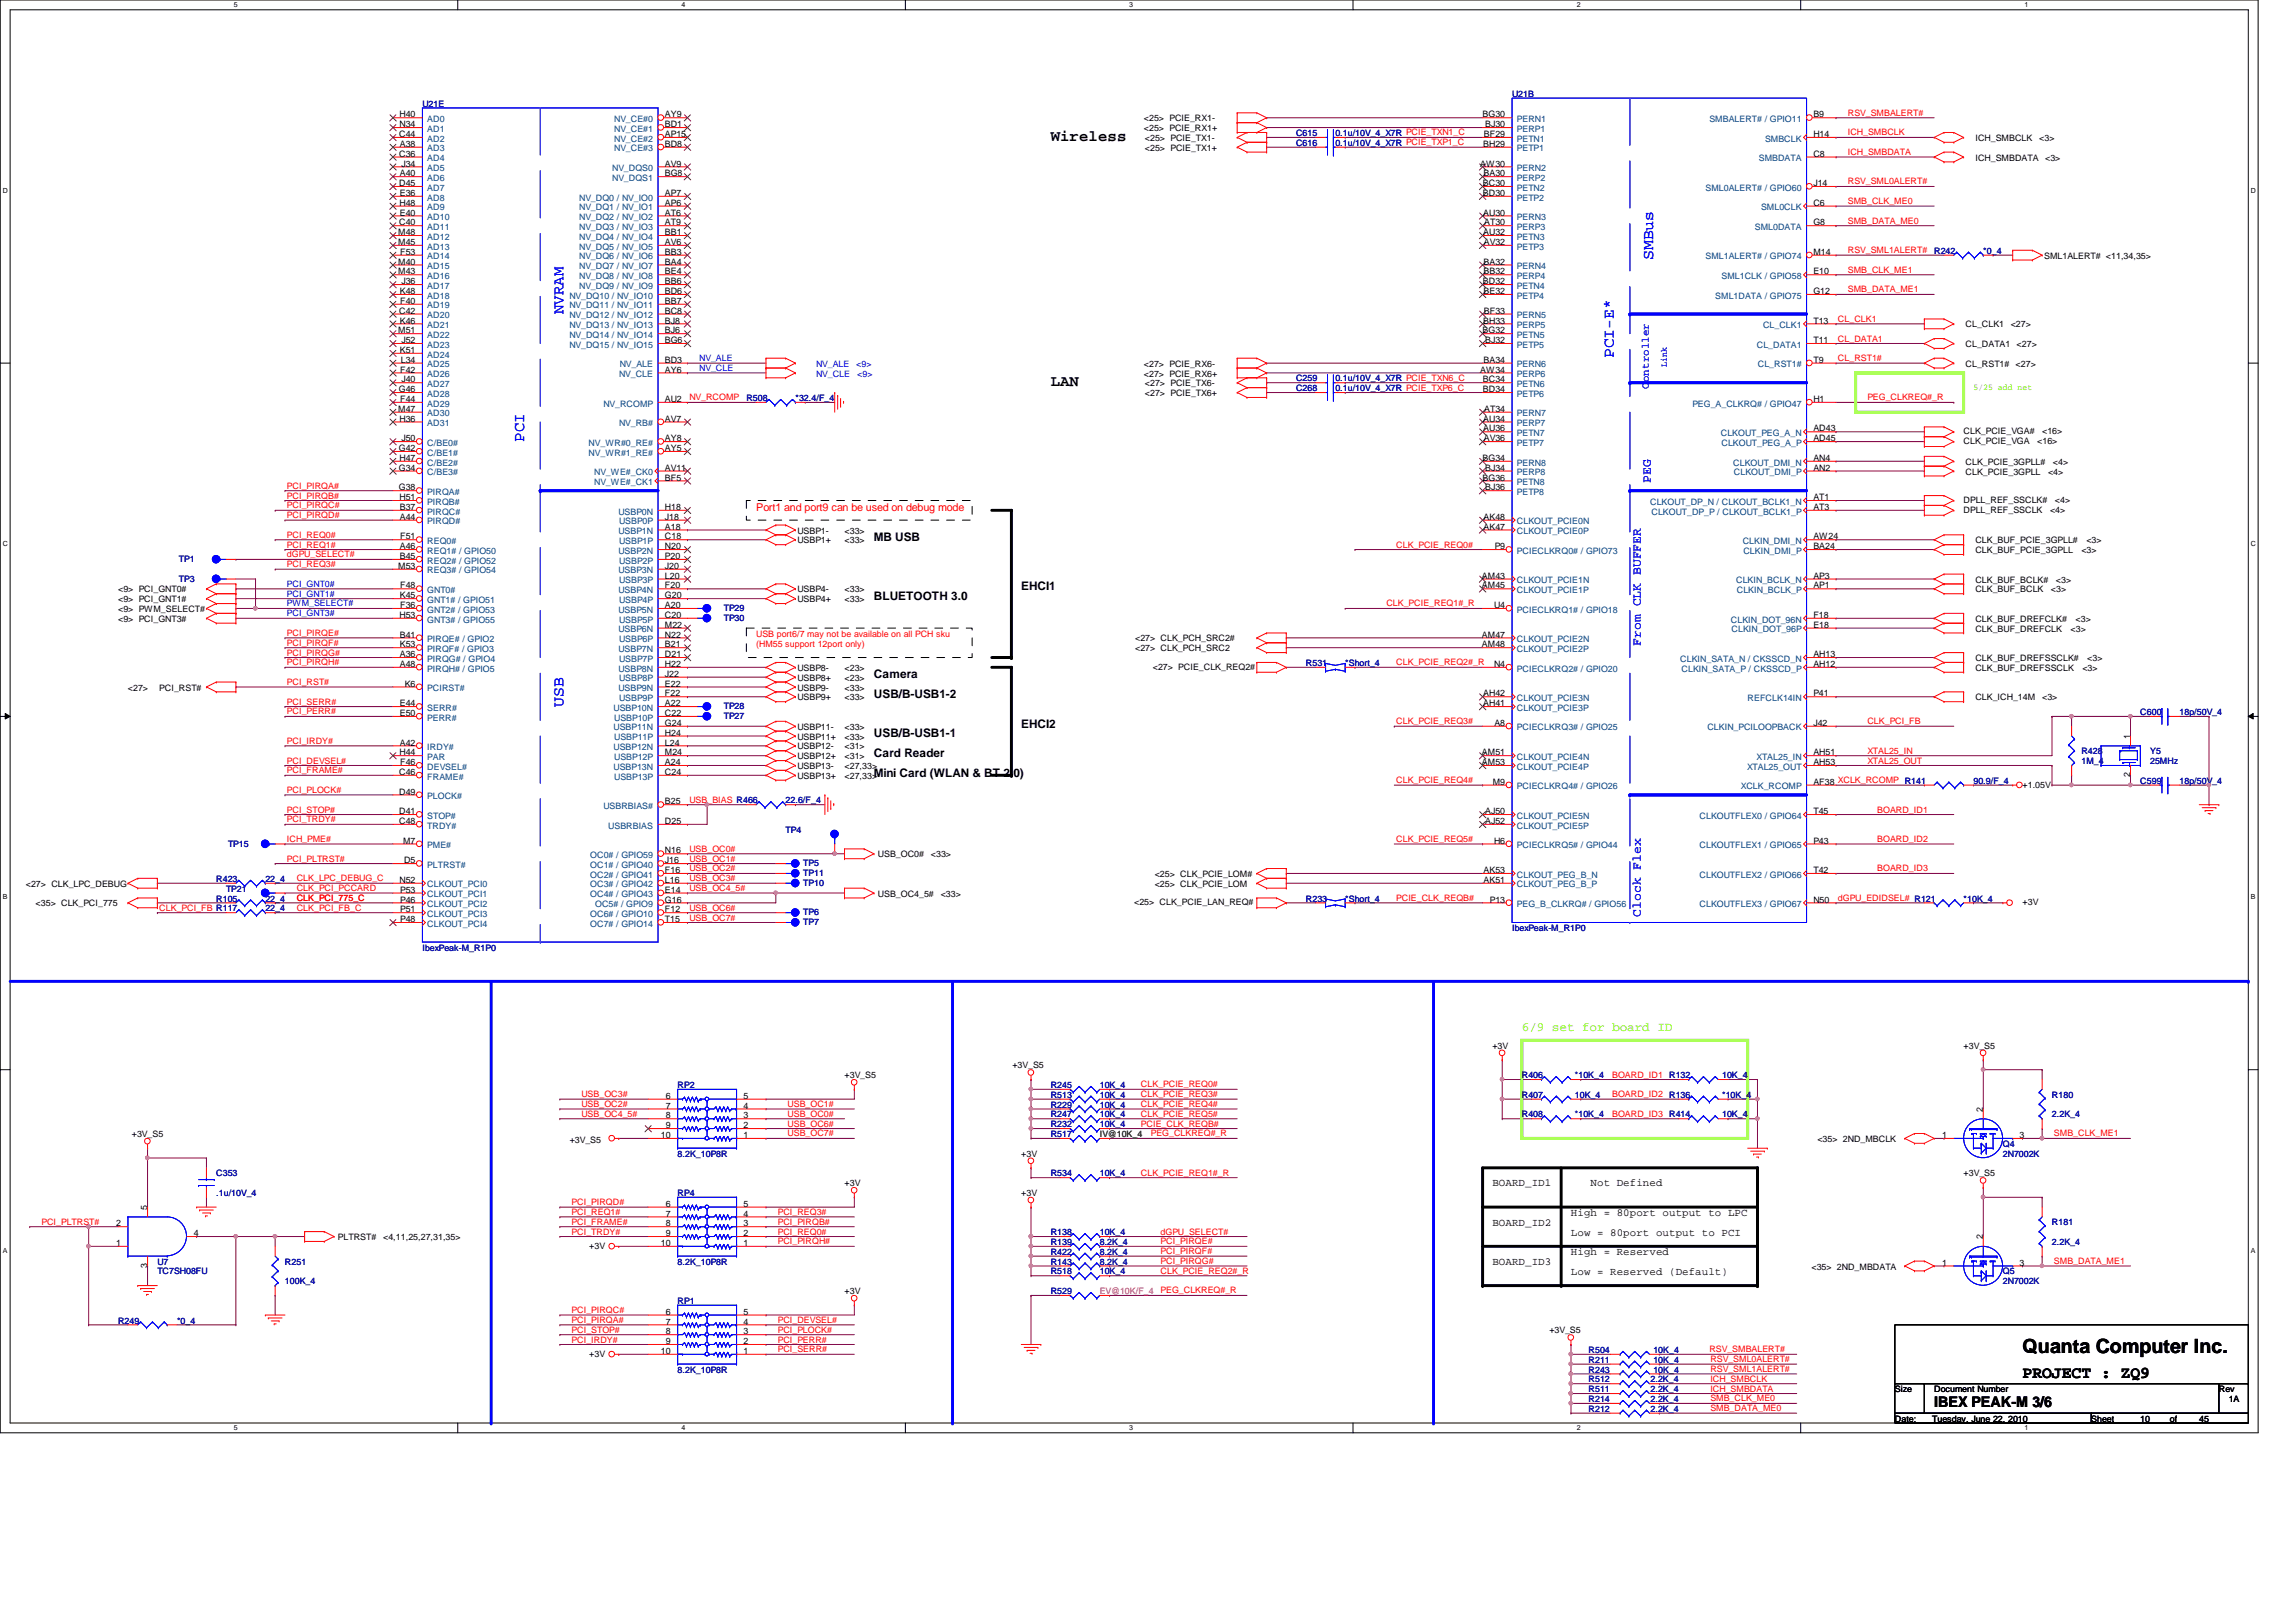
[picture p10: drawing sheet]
<svg xmlns="http://www.w3.org/2000/svg" width="297mm" height="210mm" viewBox="0 0 297 210" stroke-linecap="round" stroke-linejoin="round" font-family="sans-serif">
<defs><g id="words">
<text font-size="2.5" x="261.7" y="175.1">Quanta Computer Inc.</text>
<text font-size="2.2" x="261.7" y="178.3">PROJECT : ZQ9</text>
<g font-size="2">
<text x="135.9" y="18.2">Wireless</text>
<text x="135.9" y="50">LAN</text>
</g>
<g font-size="2" fill="#00f">
<text x="213.9" y="33.7" transform="rotate(-90 213.9 33.7)">SMBus</text>
<text x="72.9" y="40.6" transform="rotate(-90 72.9 40.6)">NVRAM</text>
<text x="208.8" y="46.4" transform="rotate(-90 208.8 46.4)">PCI-E*</text>
<text x="67.8" y="57.1" transform="rotate(-90 67.8 57.1)">PCI</text>
<text x="72.9" y="91.4" transform="rotate(-90 72.9 91.4)">USB</text>
</g>
<text font-size="1.9" x="250.2" y="182.1">IBEX PEAK-M 3/6</text>
<g font-size="1.7" fill="#00f">
<text x="213.6" y="62.5" transform="rotate(-90 213.6 62.5)">PEG</text>
<text x="212.3" y="83.6" transform="rotate(-90 212.3 83.6)">From CLK BUFFER</text>
<text x="212.3" y="118.6" transform="rotate(-90 212.3 118.6)">Clock Flex</text>
</g>
<text font-size="1.7" fill="#80ff00" x="196.9" y="133.4">6/9 set for board ID</text>
<g font-size="1.5">
<text x="113.1" y="70">MB USB</text>
<text x="113.1" y="77.6">BLUETOOTH 3.0</text>
<text x="132.1" y="76.4">EHCI1</text>
<text x="113.1" y="87.8">Camera</text>
<text x="113.1" y="90.3">USB/B-USB1-2</text>
<text x="113.1" y="95.4">USB/B-USB1-1</text>
<text x="132.1" y="94.1">EHCI2</text>
<text x="113.1" y="100.5">Mini Card (WLAN &amp; BT 2.0)</text>
<text x="113.1" y="98">Card Reader</text>
</g>
<text font-size="1.4" fill="#00f" x="213.3" y="50.3" transform="rotate(-90 213.3 50.3)">Controller</text>
<text font-size="1.4" fill="#f00" x="97.8" y="66.1">Port1 and port9 can be used on debug mode</text>
<g font-size="1.4">
<text x="193.1" y="153.5">BOARD_ID1</text>
<text x="205.8" y="153.5">Not Defined</text>
<text x="193.1" y="158.6">BOARD_ID2</text>
<text x="203.2" y="157.4">High = 80port output to LPC</text>
<text x="203.2" y="159.9">Low = 80port output to PCI</text>
<text x="193.1" y="163.7">BOARD_ID3</text>
<text x="203.2" y="162.4">High = Reserved</text>
<text x="203.2" y="165">Low = Reserved (Default)</text>
</g>
<g font-size="1.1">
<text x="51.6" y="17.7">C44</text>
<text x="51.7" y="15.2">H40</text>
<text x="51.7" y="16.5">N34</text>
<text x="86" y="15.2">AY9</text>
<text x="86" y="16.5">BD1</text>
<text x="86" y="17.7">AP15</text>
<text x="148" y="15.7">&lt;25&gt; PCIE_RX1-</text>
<text x="148" y="17">&lt;25&gt; PCIE_RX1+</text>
<text x="191.8" y="15.2">BG30</text>
<text x="192" y="17.7">BF29</text>
<text x="192.1" y="16.5">BJ30</text>
<text x="234.6" y="15.2">B9</text>
<text x="234.6" y="17.7">H14</text>
<text x="51.6" y="20.3">C36</text>
<text x="51.7" y="19">A38</text>
<text x="51.7" y="22.8">A40</text>
<text x="51.9" y="21.5">J34</text>
<text x="86" y="19">BD8</text>
<text x="86" y="21.5">AV9</text>
<text x="86" y="22.8">BG8</text>
<text x="148.1" y="18.2">&lt;25&gt; PCIE_TX1-</text>
<text x="148.1" y="19.5">&lt;25&gt; PCIE_TX1+</text>
<text x="191.5" y="21.5">AW30</text>
<text x="191.9" y="19">BH29</text>
<text x="191.9" y="22.8">BA30</text>
<text x="234.6" y="20.3">C8</text>
<text x="255.6" y="18.2">ICH_SMBCLK</text>
<text x="255.6" y="20.8">ICH_SMBDATA</text>
<text x="263.8" y="18.2">&lt;3&gt;</text>
<text x="264.6" y="20.8">&lt;3&gt;</text>
<text x="51.6" y="24.1">D45</text>
<text x="51.6" y="29.2">C40</text>
<text x="51.7" y="26.6">H48</text>
<text x="51.7" y="25.4">E36</text>
<text x="51.7" y="27.9">E40</text>
<text x="86" y="25.4">AP7</text>
<text x="86" y="26.6">AP6</text>
<text x="86" y="27.9">AT6</text>
<text x="86" y="29.2">AT9</text>
<text x="191.9" y="24.1">BC30</text>
<text x="191.9" y="25.4">BD30</text>
<text x="191.9" y="27.9">AU30</text>
<text x="192" y="29.2">AT30</text>
<text x="234.6" y="26.6">C6</text>
<text x="234.6" y="29.2">G8</text>
<text x="234.6" y="24.1">J14</text>
<text x="51.5" y="30.4">M48</text>
<text x="51.5" y="31.7">M45</text>
<text x="51.5" y="34.2">M40</text>
<text x="51.5" y="35.5">M43</text>
<text x="51.8" y="33">F53</text>
<text x="86" y="30.4">BB1</text>
<text x="86" y="31.7">AV6</text>
<text x="86" y="33">BB3</text>
<text x="86" y="34.2">BA4</text>
<text x="86" y="35.5">BE4</text>
<text x="191.9" y="30.4">AU32</text>
<text x="191.9" y="34.2">BA32</text>
<text x="191.9" y="35.5">BB32</text>
<text x="192" y="31.7">AV32</text>
<text x="234.6" y="33">M14</text>
<text x="234.6" y="35.5">E10</text>
<text x="264.5" y="33.5">SML1ALERT# &lt;11,34,35&gt;</text>
<text x="51.6" y="40.6">C42</text>
<text x="51.7" y="41.9">K46</text>
<text x="51.7" y="38.1">K48</text>
<text x="51.8" y="39.3">F40</text>
<text x="51.9" y="36.8">J36</text>
<text x="86" y="38.1">BD6</text>
<text x="86" y="39.3">BB7</text>
<text x="86" y="40.6">BC8</text>
<text x="86" y="41.9">BJ8</text>
<text x="86" y="36.8">BB6</text>
<text x="191.9" y="36.8">BD32</text>
<text x="191.9" y="41.9">BH33</text>
<text x="191.9" y="38.1">BE32</text>
<text x="192" y="40.6">BF33</text>
<text x="234.6" y="41.9">T13</text>
<text x="234.6" y="38.1">G12</text>
<text x="51.5" y="43.1">M51</text>
<text x="51.7" y="45.7">K51</text>
<text x="51.9" y="46.9">L34</text>
<text x="51.9" y="44.4">J52</text>
<text x="86" y="46.9">BD3</text>
<text x="86" y="43.1">BJ6</text>
<text x="86" y="44.4">BG6</text>
<text x="148" y="47.5">&lt;27&gt; PCIE_RX6-</text>
<text x="191.8" y="43.1">BG32</text>
<text x="191.9" y="46.9">BA34</text>
<text x="192.1" y="44.4">BJ32</text>
<text x="234.6" y="44.4">T11</text>
<text x="234.6" y="46.9">T9</text>
<text x="254.3" y="44.9">CL_DATA1 &lt;27&gt;</text>
<text x="254.3" y="47.5">CL_RST1# &lt;27&gt;</text>
<text x="254.3" y="42.4">CL_CLK1</text>
<text x="260.1" y="42.4">&lt;27&gt;</text>
<text x="51.5" y="53.3">M47</text>
<text x="51.6" y="50.8">G46</text>
<text x="51.8" y="48.2">F42</text>
<text x="51.8" y="52">F44</text>
<text x="51.9" y="49.5">J40</text>
<text x="86" y="48.2">AY6</text>
<text x="86" y="52">AU2</text>
<text x="148" y="48.7">&lt;27&gt; PCIE_RX6+</text>
<text x="148.1" y="50">&lt;27&gt; PCIE_TX6-</text>
<text x="148.1" y="51.3">&lt;27&gt; PCIE_TX6+</text>
<text x="191.5" y="48.2">AW34</text>
<text x="191.9" y="49.5">BC34</text>
<text x="191.9" y="50.8">BD34</text>
<text x="192" y="53.3">AT34</text>
<text x="234.6" y="52">H1</text>
<text x="51.6" y="58.4">G42</text>
<text x="51.7" y="54.6">H36</text>
<text x="51.7" y="59.6">H47</text>
<text x="51.9" y="57.1">J50</text>
<text x="86" y="54.6">AV7</text>
<text x="86" y="57.1">AY8</text>
<text x="86" y="58.4">AY5</text>
<text x="191.8" y="59.6">BG34</text>
<text x="191.9" y="54.6">AU34</text>
<text x="191.9" y="55.8">AU36</text>
<text x="192" y="57.1">AV36</text>
<text x="234.6" y="55.8">AD43</text>
<text x="234.6" y="57.1">AD45</text>
<text x="234.6" y="59.6">AN4</text>
<text x="254" y="56.2">CLK_PCIE_VGA#</text>
<text x="254" y="57.5">CLK_PCIE_VGA</text>
<text x="263.6" y="57.5">&lt;16&gt;</text>
<text x="264.2" y="56.2">&lt;16&gt;</text>
<text x="51.6" y="60.9">G34</text>
<text x="51.6" y="63.5">G38</text>
<text x="51.7" y="64.7">H51</text>
<text x="51.7" y="66">B37</text>
<text x="86" y="60.9">AV11</text>
<text x="86" y="62.2">BF5</text>
<text x="86" y="66">H18</text>
<text x="191.8" y="62.2">BG36</text>
<text x="192.1" y="60.9">BJ34</text>
<text x="192.1" y="63.5">BJ36</text>
<text x="234.6" y="60.9">AN2</text>
<text x="234.6" y="66">AT3</text>
<text x="234.6" y="64.7">AT1</text>
<text x="254" y="65.1">DPLL_REF_SSCLK#</text>
<text x="254.3" y="60.2">CLK_PCIE_3GPLL#</text>
<text x="254.3" y="61.4">CLK_PCIE_3GPLL</text>
<text x="265" y="61.4">&lt;4&gt;</text>
<text x="265.6" y="60.2">&lt;4&gt;</text>
<text x="265.8" y="65.1">&lt;4&gt;</text>
<text x="51.7" y="67.3">A44</text>
<text x="51.7" y="71.1">A46</text>
<text x="51.8" y="69.8">F51</text>
<text x="86" y="67.3">J18</text>
<text x="86" y="68.5">A18</text>
<text x="86" y="69.8">C18</text>
<text x="86" y="71.1">N20</text>
<text x="103.2" y="69">USBP1-</text>
<text x="103.2" y="70.3">USBP1+</text>
<text x="109.3" y="69">&lt;33&gt;</text>
<text x="109.3" y="70.3">&lt;33&gt;</text>
<text x="191.9" y="67.3">AK48</text>
<text x="191.9" y="68.5">AK47</text>
<text x="193.4" y="71.1">P9</text>
<text x="234.6" y="69.8">AW24</text>
<text x="234.6" y="71.1">BA24</text>
<text x="254" y="66.4">DPLL_REF_SSCLK</text>
<text x="255.6" y="70.3">CLK_BUF_PCIE_3GPLL#</text>
<text x="255.6" y="71.6">CLK_BUF_PCIE_3GPLL</text>
<text x="265.2" y="66.4">&lt;4&gt;</text>
<text x="269.3" y="71.6">&lt;3&gt;</text>
<text x="269.9" y="70.3">&lt;3&gt;</text>
<text x="15.3" y="76.7">&lt;9&gt; PCI_GNT0#</text>
<text x="15.3" y="77.9">&lt;9&gt; PCI_GNT1#</text>
<text x="51.5" y="73.6">M53</text>
<text x="51.7" y="72.3">B45</text>
<text x="51.7" y="77.4">K45</text>
<text x="51.8" y="76.2">F48</text>
<text x="86" y="72.3">P20</text>
<text x="86" y="73.6">J20</text>
<text x="86" y="74.9">L20</text>
<text x="86" y="76.2">F20</text>
<text x="86" y="77.4">G20</text>
<text x="103.2" y="76.7">USBP4-</text>
<text x="103.2" y="77.9">USBP4+</text>
<text x="109.3" y="76.7">&lt;33&gt;</text>
<text x="109.3" y="77.9">&lt;33&gt;</text>
<text x="191.7" y="74.9">AM43</text>
<text x="191.7" y="76.2">AM45</text>
<text x="234.6" y="74.9">AP3</text>
<text x="234.6" y="76.2">AP1</text>
<text x="255.6" y="75.4">CLK_BUF_BCLK#</text>
<text x="255.6" y="76.7">CLK_BUF_BCLK</text>
<text x="265.3" y="76.7">&lt;3&gt;</text>
<text x="266" y="75.4">&lt;3&gt;</text>
<text x="15.3" y="79.2">&lt;9&gt; PWM_SELECT#</text>
<text x="15.3" y="80.5">&lt;9&gt; PCI_GNT3#</text>
<text x="51.7" y="80">H53</text>
<text x="51.7" y="82.5">B41</text>
<text x="51.7" y="83.8">K53</text>
<text x="51.8" y="78.7">F36</text>
<text x="86" y="78.7">A20</text>
<text x="86" y="80">C20</text>
<text x="86" y="81.2">M22</text>
<text x="86" y="83.8">B21</text>
<text x="86" y="82.5">N22</text>
<text x="146.9" y="83">&lt;27&gt; CLK_PCH_SRC2#</text>
<text x="191.7" y="82.5">AM47</text>
<text x="191.7" y="83.8">AM48</text>
<text x="193.3" y="78.7">U4</text>
<text x="234.6" y="80">F18</text>
<text x="234.6" y="81.2">E18</text>
<text x="255.6" y="81.7">CLK_BUF_DREFCLK</text>
<text x="255.6" y="80.5">CLK_BUF_DREFCLK#</text>
<text x="267.9" y="81.7">&lt;3&gt;</text>
<text x="268.5" y="80.5">&lt;3&gt;</text>
<text x="16.5" y="89.4">&lt;27&gt;</text>
<text x="20.6" y="89.4">PCI_RST#</text>
<text x="51.7" y="85">A36</text>
<text x="51.7" y="86.3">A48</text>
<text x="52.4" y="88.9">K6</text>
<text x="86" y="85">D21</text>
<text x="86" y="86.3">H22</text>
<text x="86" y="87.6">J22</text>
<text x="86" y="88.9">E22</text>
<text x="103.2" y="89.4">USBP9-</text>
<text x="103.2" y="86.8">USBP8-</text>
<text x="103.2" y="88.1">USBP8+</text>
<text x="109.3" y="89.4">&lt;33&gt;</text>
<text x="109.3" y="86.8">&lt;23&gt;</text>
<text x="109.3" y="88.1">&lt;23&gt;</text>
<text x="146.9" y="84.3">&lt;27&gt; CLK_PCH_SRC2</text>
<text x="149.1" y="86.7">&lt;27&gt; PCIE_CLK_REQ2#</text>
<text x="193.3" y="86.3">N4</text>
<text x="234.6" y="85">AH13</text>
<text x="234.6" y="86.3">AH12</text>
<text x="255.6" y="86.8">CLK_BUF_DREFSSCLK</text>
<text x="255.6" y="85.6">CLK_BUF_DREFSSCLK#</text>
<text x="269.4" y="86.8">&lt;3&gt;</text>
<text x="270" y="85.6">&lt;3&gt;</text>
<text x="51.7" y="92.7">E50</text>
<text x="51.7" y="91.4">E44</text>
<text x="86" y="91.4">A22</text>
<text x="86" y="92.7">C22</text>
<text x="86" y="93.9">G24</text>
<text x="86" y="95.2">H24</text>
<text x="86" y="90.1">F22</text>
<text x="103.2" y="90.6">USBP9+</text>
<text x="103.2" y="94.4">USBP11-</text>
<text x="103.2" y="95.7">USBP11+</text>
<text x="109.3" y="90.6">&lt;33&gt;</text>
<text x="109.3" y="94.4">&lt;33&gt;</text>
<text x="109.3" y="95.7">&lt;33&gt;</text>
<text x="191.9" y="90.1">AH42</text>
<text x="191.9" y="91.4">AH41</text>
<text x="193.3" y="93.9">A8</text>
<text x="234.6" y="90.1">P41</text>
<text x="234.6" y="93.9">J42</text>
<text x="255.6" y="90.6">CLK_ICH_14M</text>
<text x="264.2" y="90.6">&lt;3&gt;</text>
<text x="275.6" y="95.6" transform="rotate(-90 275.6 95.6)">1</text>
<text x="51.6" y="100.3">C46</text>
<text x="51.7" y="97.7">H44</text>
<text x="51.7" y="96.5">A42</text>
<text x="51.8" y="99">F46</text>
<text x="86" y="96.5">L24</text>
<text x="86" y="97.7">M24</text>
<text x="86" y="99">A24</text>
<text x="86" y="100.3">C24</text>
<text x="103.2" y="97">USBP12-</text>
<text x="103.2" y="98.3">USBP12+</text>
<text x="103.2" y="99.5">USBP13-</text>
<text x="103.2" y="100.8">USBP13+</text>
<text x="109.3" y="97">&lt;31&gt;</text>
<text x="109.3" y="98.3">&lt;31&gt;</text>
<text x="109.3" y="99.5">&lt;27,33&gt;</text>
<text x="109.3" y="100.8">&lt;27,33&gt;</text>
<text x="191.7" y="97.7">AM51</text>
<text x="191.7" y="99">AM53</text>
<text x="193.1" y="101.6">M9</text>
<text x="234.6" y="97.7">AH51</text>
<text x="234.6" y="99">AH53</text>
<text x="234.6" y="101.6">AF38 XCLK_RCOMP R141</text>
<text x="261.7" y="101.9">+1.05V</text>
<text x="275.6" y="100.6" transform="rotate(-90 275.6 100.6)">2</text>
<text x="51.6" y="102.8">D49</text>
<text x="51.6" y="105.4">D41</text>
<text x="51.6" y="106.6">C48</text>
<text x="86" y="104.1">B25</text>
<text x="86" y="106.6">D25</text>
<text x="192.1" y="105.4">AJ50</text>
<text x="192.1" y="106.6">AJ52</text>
<text x="234.6" y="105.4">T45</text>
<text x="52.2" y="109.2">M7</text>
<text x="52.3" y="111.7">D5</text>
<text x="86" y="110.4">N16</text>
<text x="86" y="111.7">J16</text>
<text x="86" y="113">F16</text>
<text x="113.6" y="111">USB_OC0#</text>
<text x="120.4" y="111">&lt;33&gt;</text>
<text x="149.4" y="113.5">&lt;25&gt; CLK_PCIE_LOM#</text>
<text x="191.9" y="113">AK53</text>
<text x="193.3" y="109.2">H6</text>
<text x="234.6" y="109.2">P43</text>
<text x="234.6" y="113">T42</text>
<text x="3.3" y="114.8">&lt;27&gt; CLK_LPC_DEBUG</text>
<text x="4.6" y="117.3">&lt;35&gt; CLK_PCI_775</text>
<text x="51.7" y="114.3">N52</text>
<text x="51.8" y="115.5">P53</text>
<text x="51.8" y="116.8">P46</text>
<text x="51.8" y="118.1">P51</text>
<text x="51.8" y="119.3">P48</text>
<text x="86" y="114.3">L16</text>
<text x="86" y="115.5">E14</text>
<text x="86" y="116.8">G16</text>
<text x="86" y="118.1">F12</text>
<text x="86" y="119.3">T15</text>
<text x="113.6" y="116">USB_OC4_5#</text>
<text x="121.7" y="116">&lt;33&gt;</text>
<text x="146.7" y="117.2">&lt;25&gt; CLK_PCIE_LAN_REQ#</text>
<text x="149.4" y="114.8">&lt;25&gt; CLK_PCIE_LOM</text>
<text x="191.9" y="114.3">AK51</text>
<text x="192.7" y="116.8">P13</text>
<text x="234.6" y="116.8">N50</text>
<text x="261.7" y="117.2">+3V</text>
<text x="193.1" y="135.7">+3V</text>
<text x="254" y="135.7">+3V_S5</text>
<text x="86.1" y="143.5">7</text>
<text x="86.1" y="142.2">6</text>
<text x="96.2" y="143.5">4</text>
<text x="96.2" y="142.2">5</text>
<text x="109.3" y="139.5">+3V_S5</text>
<text x="131" y="138.3">+3V_S5</text>
<text x="256.5" y="143.9" transform="rotate(-90 256.5 143.9)">2</text>
<text x="17.1" y="147.2">+3V_S5</text>
<text x="73.7" y="147.9">+3V_S5</text>
<text x="85.5" y="147.3">10</text>
<text x="86.1" y="146">9</text>
<text x="86.1" y="144.7">8</text>
<text x="96.2" y="147.3">1</text>
<text x="96.2" y="146">2</text>
<text x="96.2" y="144.7">3</text>
<text x="132.1" y="149.7">+3V</text>
<text x="235.1" y="147.8">&lt;35&gt; 2ND_MBCLK</text>
<text x="251.2" y="147.3">1</text>
<text x="261.3" y="147.3">3</text>
<text x="109.3" y="153.5">+3V</text>
<text x="132.1" y="154.8">+3V</text>
<text x="254" y="152.2">+3V_S5</text>
<text x="15" y="158.7">2</text>
<text x="15" y="161.2">1</text>
<text x="19" y="156.6" transform="rotate(-90 19 156.6)">5</text>
<text x="25.1" y="160">4</text>
<text x="43.7" y="160.5">PLTRST#</text>
<text x="49.6" y="160.5">&lt;4,11,25,27,31,35&gt;</text>
<text x="76.2" y="161.6">+3V</text>
<text x="85.5" y="161.2">10</text>
<text x="86.1" y="160">9</text>
<text x="86.1" y="158.7">8</text>
<text x="86.1" y="157.4">7</text>
<text x="86.1" y="156.2">6</text>
<text x="96.2" y="161.2">1</text>
<text x="96.2" y="160">2</text>
<text x="96.2" y="158.7">3</text>
<text x="96.2" y="157.4">4</text>
<text x="96.2" y="156.2">5</text>
<text x="256.5" y="160.4" transform="rotate(-90 256.5 160.4)">2</text>
<text x="19" y="164.1" transform="rotate(-90 19 164.1)">3</text>
<text x="109.3" y="167.5">+3V</text>
<text x="234.4" y="164.3">&lt;35&gt; 2ND_MBDATA</text>
<text x="251.2" y="163.8">1</text>
<text x="261.3" y="163.8">3</text>
<text x="86.1" y="173.9">9</text>
<text x="86.1" y="172.7">8</text>
<text x="86.1" y="171.4">7</text>
<text x="86.1" y="170.1">6</text>
<text x="96.2" y="173.9">2</text>
<text x="96.2" y="172.7">3</text>
<text x="96.2" y="171.4">4</text>
<text x="96.2" y="170.1">5</text>
<text x="200.4" y="172.6">+3V_S5</text>
<text x="76.2" y="175.6">+3V</text>
<text x="85.5" y="175.2">10</text>
<text x="96.2" y="175.2">1</text>
<text x="245.1" y="180.2">Size</text>
<text x="245.1" y="184">Date:</text>
<text x="250" y="184">Tuesday, June 22, 2010</text>
<text x="250.2" y="180.2">Document Number</text>
<text x="270.5" y="184">Sheet</text>
<text x="276.9" y="184">10</text>
<text x="280.7" y="184">of</text>
<text x="284.5" y="184">45</text>
<text x="287.1" y="180.2">Rev</text>
<text x="288.3" y="181.4">1A</text>
</g>
<g font-size="1.1" fill="#000080">
<text x="54.6" y="13.8">U21E</text>
<text x="167.7" y="17.6">C615</text>
<text x="172.8" y="17.6">0.1u/10V_4_X7R PCIE_TXN1_C</text>
<text x="195.6" y="12.5">U21B</text>
<text x="167.7" y="18.9">C616</text>
<text x="172.8" y="18.9">0.1u/10V_4_X7R PCIE_TXP1_C</text>
<text x="250.2" y="32.9">R242</text>
<text x="256.6" y="32.9">*0_4</text>
<text x="96.6" y="51.9">R508</text>
<text x="102.9" y="51.9">*32.4/F_4</text>
<text x="167.7" y="50.6">C268</text>
<text x="167.7" y="49.4">C259</text>
<text x="172.8" y="50.6">0.1u/10V_4_X7R PCIE_TXP6_C</text>
<text x="172.8" y="49.4">0.1u/10V_4_X7R PCIE_TXN6_C</text>
<text x="23.2" y="72.7">TP1</text>
<text x="23.2" y="75.3">TP3</text>
<text x="93.6" y="79.1">TP29</text>
<text x="93.6" y="80.3">TP30</text>
<text x="168.9" y="86.2">R531</text>
<text x="174" y="86.2">*Short_4</text>
<text x="93.6" y="93">TP27</text>
<text x="93.6" y="91.8">TP28</text>
<text x="276.9" y="92.5">C600</text>
<text x="282" y="92.5">18p/50V_4</text>
<text x="255.3" y="101.4">90.9/F_4</text>
<text x="269.3" y="97.6">R428</text>
<text x="269.3" y="98.9">1M_4</text>
<text x="276.9" y="101.4">C599</text>
<text x="278.2" y="97.6">Y5</text>
<text x="278.2" y="98.9">25MHz</text>
<text x="282" y="101.4">18p/50V_4</text>
<text x="101.6" y="104">22.6/F_4</text>
<text x="101.6" y="107.8">TP4</text>
<text x="29.5" y="109.6">TP15</text>
<text x="103.9" y="112.1">TP5</text>
<text x="103.9" y="113.4">TP11</text>
<text x="28" y="114.1">R423</text>
<text x="28" y="116.7">R105</text>
<text x="29.2" y="115.4">TP21</text>
<text x="34.3" y="117.9">22_4</text>
<text x="34.3" y="114.1">22_4</text>
<text x="34.3" y="116.7">22_4</text>
<text x="103.9" y="119.7">TP7</text>
<text x="103.9" y="114.6">TP10</text>
<text x="103.9" y="118.4">TP6</text>
<text x="168.9" y="116.7">R233</text>
<text x="174" y="116.7">*Short_4</text>
<text x="254" y="116.7">*10K_4</text>
<text x="54.6" y="123">IbexPeak-M_R1P0</text>
<text x="195.6" y="120.5">IbexPeak-M_R1P0</text>
<text x="87.7" y="140.8">RP2</text>
<text x="135.9" y="140.8">R245</text>
<text x="135.9" y="143.3">R229</text>
<text x="135.9" y="142.1">R513</text>
<text x="142.3" y="140.8">10K_4</text>
<text x="142.3" y="143.3">10K_4</text>
<text x="142.3" y="142.1">10K_4</text>
<text x="196.9" y="139.5">R406</text>
<text x="196.9" y="142.1">R407</text>
<text x="203.7" y="139.5">*10K_4</text>
<text x="203.7" y="142.1">10K_4</text>
<text x="222.8" y="142.1">*10K_4</text>
<text x="222.8" y="139.5">10K_4</text>
<text x="265.5" y="142.1">R180</text>
<text x="87.7" y="149.7">8.2K_10P8R</text>
<text x="135.9" y="144.6">R247</text>
<text x="135.9" y="147.2">R517</text>
<text x="135.9" y="145.9">R232</text>
<text x="142.3" y="144.6">10K_4</text>
<text x="142.3" y="145.9">10K_4</text>
<text x="196.9" y="144.6">R408</text>
<text x="203.7" y="144.6">*10K_4</text>
<text x="222.8" y="144.6">10K_4</text>
<text x="259.1" y="148.4">Q4</text>
<text x="259.1" y="149.7">2N7002K</text>
<text x="265.5" y="144.6">2.2K_4</text>
<text x="28" y="152.2">C353</text>
<text x="28" y="154.8">.1u/10V_4</text>
<text x="87.7" y="154.8">RP4</text>
<text x="135.9" y="152.2">R534</text>
<text x="142.3" y="152.2">10K_4</text>
<text x="135.9" y="161.1">R139</text>
<text x="135.9" y="159.9">R138</text>
<text x="142.3" y="161.1">8.2K_4</text>
<text x="142.3" y="159.9">10K_4</text>
<text x="265.5" y="158.6">R181</text>
<text x="265.5" y="161.1">2.2K_4</text>
<text x="20.4" y="163.7">U7</text>
<text x="20.4" y="164.9">TC7SH08FU</text>
<text x="36.9" y="163.7">R251</text>
<text x="36.9" y="166.2">100K_4</text>
<text x="87.7" y="163.7">8.2K_10P8R</text>
<text x="135.9" y="167.5">R529</text>
<text x="135.9" y="162.4">R422</text>
<text x="135.9" y="163.7">R143</text>
<text x="135.9" y="164.9">R518</text>
<text x="142.3" y="162.4">8.2K_4</text>
<text x="142.3" y="163.7">8.2K_4</text>
<text x="142.3" y="164.9">10K_4</text>
<text x="259.1" y="164.9">Q5</text>
<text x="259.1" y="166.2">2N7002K</text>
<text x="15.3" y="171.3">R249</text>
<text x="22.9" y="171.3">*0_4</text>
<text x="87.7" y="168.7">RP1</text>
<text x="87.7" y="177.6">8.2K_10P8R</text>
<text x="205.5" y="175.1">R504</text>
<text x="205.5" y="176.4">R211</text>
<text x="205.5" y="177.6">R243</text>
<text x="205.5" y="178.9">R512</text>
<text x="213.5" y="178.9">2.2K_4</text>
<text x="213.9" y="175.1">10K_4</text>
<text x="213.9" y="176.4">10K_4</text>
<text x="213.9" y="177.6">10K_4</text>
<text x="205.5" y="181.4">R214</text>
<text x="205.5" y="180.2">R511</text>
<text x="205.5" y="182.7">R212</text>
<text x="213.5" y="181.4">2.2K_4</text>
<text x="213.5" y="180.2">2.2K_4</text>
<text x="213.5" y="182.7">2.2K_4</text>
</g>
<g font-size="1.1" fill="#004080">
<text x="55.3" y="15.8">AD0</text>
<text x="55.3" y="17.1">AD1</text>
<text x="79.5" y="15.8">NV_CE#0</text>
<text x="79.5" y="17.1">NV_CE#1</text>
<text x="196.3" y="15.8">PERN1</text>
<text x="196.3" y="17.1">PERP1</text>
<text x="221.1" y="15.8">SMBALERT# / GPIO11</text>
<text x="55.3" y="18.3">AD2</text>
<text x="55.3" y="19.6">AD3</text>
<text x="55.3" y="20.9">AD4</text>
<text x="55.3" y="22.1">AD5</text>
<text x="55.3" y="23.4">AD6</text>
<text x="79.2" y="22.1">NV_DQS0</text>
<text x="79.2" y="23.4">NV_DQS1</text>
<text x="79.5" y="18.3">NV_CE#2</text>
<text x="79.5" y="19.6">NV_CE#3</text>
<text x="196.3" y="22.1">PERN2</text>
<text x="196.3" y="23.4">PERP2</text>
<text x="196.3" y="18.3">PETN1</text>
<text x="196.3" y="19.6">PETP1</text>
<text x="227.5" y="20.9">SMBDATA</text>
<text x="228.3" y="18.3">SMBCLK</text>
<text x="55.3" y="24.7">AD7</text>
<text x="55.3" y="26">AD8</text>
<text x="55.3" y="27.2">AD9</text>
<text x="55.3" y="28.5">AD10</text>
<text x="55.3" y="29.8">AD11</text>
<text x="74.9" y="26">NV_DQ0 / NV_IO0</text>
<text x="74.9" y="27.2">NV_DQ1 / NV_IO1</text>
<text x="74.9" y="28.5">NV_DQ2 / NV_IO2</text>
<text x="74.9" y="29.8">NV_DQ3 / NV_IO3</text>
<text x="196.3" y="28.5">PERN3</text>
<text x="196.3" y="29.8">PERP3</text>
<text x="196.3" y="24.7">PETN2</text>
<text x="196.3" y="26">PETP2</text>
<text x="220.6" y="24.7">SML0ALERT# / GPIO60</text>
<text x="227" y="29.8">SML0DATA</text>
<text x="227.8" y="27.2">SML0CLK</text>
<text x="55.3" y="31">AD12</text>
<text x="55.3" y="32.3">AD13</text>
<text x="55.3" y="33.6">AD14</text>
<text x="55.3" y="34.8">AD15</text>
<text x="74.9" y="31">NV_DQ4 / NV_IO4</text>
<text x="74.9" y="32.3">NV_DQ5 / NV_IO5</text>
<text x="74.9" y="33.6">NV_DQ6 / NV_IO6</text>
<text x="74.9" y="34.8">NV_DQ7 / NV_IO7</text>
<text x="196.3" y="34.8">PERN4</text>
<text x="196.3" y="31">PETN3</text>
<text x="196.3" y="32.3">PETP3</text>
<text x="220.6" y="33.6">SML1ALERT# / GPIO74</text>
<text x="55.3" y="41.2">AD20</text>
<text x="55.3" y="36.1">AD16</text>
<text x="55.3" y="37.4">AD17</text>
<text x="55.3" y="38.7">AD18</text>
<text x="55.3" y="39.9">AD19</text>
<text x="73.7" y="38.7">NV_DQ10 / NV_IO10</text>
<text x="73.7" y="39.9">NV_DQ11 / NV_IO11</text>
<text x="73.7" y="41.2">NV_DQ12 / NV_IO12</text>
<text x="74.9" y="36.1">NV_DQ8 / NV_IO8</text>
<text x="74.9" y="37.4">NV_DQ9 / NV_IO9</text>
<text x="196.3" y="36.1">PERP4</text>
<text x="196.3" y="41.2">PERN5</text>
<text x="196.3" y="37.4">PETN4</text>
<text x="196.3" y="38.7">PETP4</text>
<text x="221.9" y="38.7">SML1DATA / GPIO75</text>
<text x="222.7" y="36.1">SML1CLK / GPIO58</text>
<text x="55.3" y="42.5">AD21</text>
<text x="55.3" y="43.7">AD22</text>
<text x="55.3" y="45">AD23</text>
<text x="55.3" y="46.3">AD24</text>
<text x="55.3" y="47.5">AD25</text>
<text x="73.7" y="42.5">NV_DQ13 / NV_IO13</text>
<text x="73.7" y="43.7">NV_DQ14 / NV_IO14</text>
<text x="73.7" y="45">NV_DQ15 / NV_IO15</text>
<text x="80.2" y="47.5">NV_ALE</text>
<text x="196.3" y="42.5">PERP5</text>
<text x="196.3" y="47.5">PERN6</text>
<text x="196.3" y="43.7">PETN5</text>
<text x="196.3" y="45">PETP5</text>
<text x="227.3" y="45">CL_DATA1</text>
<text x="227.4" y="47.5">CL_RST1#</text>
<text x="228.1" y="42.5">CL_CLK1</text>
<text x="55.3" y="48.8">AD26</text>
<text x="55.3" y="50.1">AD27</text>
<text x="55.3" y="51.4">AD28</text>
<text x="55.3" y="52.6">AD29</text>
<text x="55.3" y="53.9">AD30</text>
<text x="78.1" y="52.6">NV_RCOMP</text>
<text x="80.1" y="48.8">NV_CLE</text>
<text x="196.3" y="48.8">PERP6</text>
<text x="196.3" y="53.9">PERN7</text>
<text x="196.3" y="50.1">PETN6</text>
<text x="196.3" y="51.4">PETP6</text>
<text x="218.9" y="52.6">PEG_A_CLKRQ# / GPIO47</text>
<text x="55.3" y="55.2">AD31</text>
<text x="55.3" y="57.7">C/BE0#</text>
<text x="55.3" y="59">C/BE1#</text>
<text x="76.2" y="57.7">NV_WR#0_RE#</text>
<text x="76.2" y="59">NV_WR#1_RE#</text>
<text x="80.1" y="55.2">NV_RB#</text>
<text x="196.3" y="55.2">PERP7</text>
<text x="196.3" y="56.4">PETN7</text>
<text x="196.3" y="57.7">PETP7</text>
<text x="222.6" y="56.4">CLKOUT_PEG_A_N</text>
<text x="222.7" y="57.7">CLKOUT_PEG_A_P</text>
<text x="55.3" y="60.2">C/BE2#</text>
<text x="55.3" y="61.5">C/BE3#</text>
<text x="55.3" y="64.1">PIRQA#</text>
<text x="55.3" y="65.3">PIRQB#</text>
<text x="76.9" y="61.5">NV_WE#_CK0</text>
<text x="76.9" y="62.8">NV_WE#_CK1</text>
<text x="196.3" y="60.2">PERN8</text>
<text x="196.3" y="61.5">PERP8</text>
<text x="196.3" y="62.8">PETN8</text>
<text x="196.3" y="64.1">PETP8</text>
<text x="213.5" y="65.3">CLKOUT_DP_N / CLKOUT_BCLK1_N</text>
<text x="224.2" y="60.2">CLKOUT_DMI_N</text>
<text x="224.3" y="61.5">CLKOUT_DMI_P</text>
<text x="55.3" y="66.6">PIRQC#</text>
<text x="55.3" y="67.9">PIRQD#</text>
<text x="55.3" y="70.4">REQ0#</text>
<text x="55.3" y="71.7">REQ1# / GPIO50</text>
<text x="80" y="66.6">USBP0N</text>
<text x="80" y="69.1">USBP1N</text>
<text x="80" y="71.7">USBP2N</text>
<text x="80.1" y="67.9">USBP0P</text>
<text x="80.1" y="70.4">USBP1P</text>
<text x="196.3" y="67.9">CLKOUT_PCIE0N</text>
<text x="196.3" y="69.1">CLKOUT_PCIE0P</text>
<text x="196.3" y="71.7">PCIECLKRQ0# / GPIO73</text>
<text x="213.7" y="66.6">CLKOUT_DP_P / CLKOUT_BCLK1_P</text>
<text x="225.5" y="70.4">CLKIN_DMI_N</text>
<text x="225.5" y="71.7">CLKIN_DMI_P</text>
<text x="55.3" y="72.9">REQ2# / GPIO52</text>
<text x="55.3" y="74.2">REQ3# / GPIO54</text>
<text x="55.3" y="76.8">GNT0#</text>
<text x="80" y="74.2">USBP3N</text>
<text x="80" y="76.8">USBP4N</text>
<text x="80.1" y="72.9">USBP2P</text>
<text x="80.1" y="75.5">USBP3P</text>
<text x="196.3" y="75.5">CLKOUT_PCIE1N</text>
<text x="196.3" y="76.8">CLKOUT_PCIE1P</text>
<text x="224.6" y="75.5">CLKIN_BCLK_N</text>
<text x="224.7" y="76.8">CLKIN_BCLK_P</text>
<text x="55.3" y="78">GNT1# / GPIO51</text>
<text x="55.3" y="79.3">GNT2# / GPIO53</text>
<text x="55.3" y="80.6">GNT3# / GPIO55</text>
<text x="55.3" y="83.1">PIRQE# / GPIO2</text>
<text x="80" y="79.3">USBP5N</text>
<text x="80" y="81.8">USBP6N</text>
<text x="80.1" y="78">USBP4P</text>
<text x="80.1" y="80.6">USBP5P</text>
<text x="80.1" y="83.1">USBP6P</text>
<text x="196.3" y="83.1">CLKOUT_PCIE2N</text>
<text x="196.3" y="79.3">PCIECLKRQ1# / GPIO18</text>
<text x="223.9" y="80.6">CLKIN_DOT_96N</text>
<text x="224" y="81.8">CLKIN_DOT_96P</text>
<text x="55.3" y="89.5">PCIRST#</text>
<text x="55.3" y="84.4">PIRQF# / GPIO3</text>
<text x="55.3" y="85.6">PIRQG# / GPIO4</text>
<text x="55.3" y="86.9">PIRQH# / GPIO5</text>
<text x="80" y="84.4">USBP7N</text>
<text x="80" y="86.9">USBP8N</text>
<text x="80" y="89.5">USBP9N</text>
<text x="80.1" y="85.6">USBP7P</text>
<text x="80.1" y="88.2">USBP8P</text>
<text x="196.3" y="84.4">CLKOUT_PCIE2P</text>
<text x="196.3" y="86.9">PCIECLKRQ2# / GPIO20</text>
<text x="217.4" y="85.6">CLKIN_SATA_N / CKSSCD_N</text>
<text x="217.5" y="86.9">CLKIN_SATA_P / CKSSCD_P</text>
<text x="55.3" y="93.3">PERR#</text>
<text x="55.3" y="92">SERR#</text>
<text x="79.4" y="92">USBP10N</text>
<text x="79.4" y="94.5">USBP11N</text>
<text x="79.5" y="93.3">USBP10P</text>
<text x="79.5" y="95.8">USBP11P</text>
<text x="80.1" y="90.7">USBP9P</text>
<text x="196.3" y="90.7">CLKOUT_PCIE3N</text>
<text x="196.3" y="92">CLKOUT_PCIE3P</text>
<text x="196.3" y="94.5">PCIECLKRQ3# / GPIO25</text>
<text x="220.9" y="94.5">CLKIN_PCILOOPBACK</text>
<text x="226.1" y="90.7">REFCLK14IN</text>
<text x="55.3" y="99.6">DEVSEL#</text>
<text x="55.3" y="100.9">FRAME#</text>
<text x="55.3" y="97.1">IRDY#</text>
<text x="55.3" y="98.3">PAR</text>
<text x="79.4" y="97.1">USBP12N</text>
<text x="79.4" y="99.6">USBP13N</text>
<text x="79.5" y="98.3">USBP12P</text>
<text x="79.5" y="100.9">USBP13P</text>
<text x="196.3" y="98.3">CLKOUT_PCIE4N</text>
<text x="196.3" y="99.6">CLKOUT_PCIE4P</text>
<text x="226" y="99.6">XTAL25_OUT</text>
<text x="227.2" y="98.3">XTAL25_IN</text>
<text x="55.3" y="103.4">PLOCK#</text>
<text x="55.3" y="106">STOP#</text>
<text x="55.3" y="107.2">TRDY#</text>
<text x="78.1" y="104.7">USBRBIAS#</text>
<text x="78.7" y="107.2">USBRBIAS</text>
<text x="196.3" y="106">CLKOUT_PCIE5N</text>
<text x="196.3" y="107.2">CLKOUT_PCIE5P</text>
<text x="196.3" y="102.2">PCIECLKRQ4# / GPIO26</text>
<text x="219.9" y="106">CLKOUTFLEX0 / GPIO64</text>
<text x="225.2" y="102.2">XCLK_RCOMP</text>
<text x="55.3" y="112.3">PLTRST#</text>
<text x="55.3" y="109.8">PME#</text>
<text x="76.4" y="111">OC0# / GPIO59</text>
<text x="76.4" y="112.3">OC1# / GPIO40</text>
<text x="76.4" y="113.6">OC2# / GPIO41</text>
<text x="196.3" y="109.8">PCIECLKRQ5# / GPIO44</text>
<text x="196.3" y="113.6">CLKOUT_PEG_B_N</text>
<text x="219.9" y="109.8">CLKOUTFLEX1 / GPIO65</text>
<text x="219.9" y="113.6">CLKOUTFLEX2 / GPIO66</text>
<text x="55.3" y="114.9">CLKOUT_PCI0</text>
<text x="55.3" y="116.1">CLKOUT_PCI1</text>
<text x="55.3" y="117.4">CLKOUT_PCI2</text>
<text x="55.3" y="118.7">CLKOUT_PCI3</text>
<text x="55.3" y="119.9">CLKOUT_PCI4</text>
<text x="76.4" y="114.9">OC3# / GPIO42</text>
<text x="76.4" y="116.1">OC4# / GPIO43</text>
<text x="76.4" y="118.7">OC6# / GPIO10</text>
<text x="76.4" y="119.9">OC7# / GPIO14</text>
<text x="77" y="117.4">OC5# / GPIO9</text>
<text x="196.3" y="117.4">PEG_B_CLKRQ# / GPIO56</text>
<text x="196.3" y="114.9">CLKOUT_PEG_B_P</text>
<text x="219.9" y="117.4">CLKOUTFLEX3 / GPIO67</text>
</g>
<g font-size="1.1" fill="#f00">
<text x="239.1" y="15">RSV_SMBALERT#</text>
<text x="239.1" y="17.5">ICH_SMBCLK</text>
<text x="239.1" y="20.1">ICH_SMBDATA</text>
<text x="239.1" y="23.9">RSV_SML0ALERT#</text>
<text x="239.1" y="26.4">SMB_CLK_ME0</text>
<text x="239.1" y="29">SMB_DATA_ME0</text>
<text x="239.1" y="35.3">SMB_CLK_ME1</text>
<text x="239.1" y="32.8">RSV_SML1ALERT#</text>
<text x="237.8" y="41.7">CL_CLK1</text>
<text x="239.1" y="37.8">SMB_DATA_ME1</text>
<text x="237.8" y="44.2">CL_DATA1</text>
<text x="237.8" y="46.7">CL_RST1#</text>
<text x="89.2" y="51.8">NV_RCOMP</text>
<text x="241.6" y="51.8">PEG_CLKREQ#_R</text>
<text x="37.1" y="63.2">PCI_PIRQA#</text>
<text x="37.1" y="64.5">PCI_PIRQB#</text>
<text x="37.1" y="65.8">PCI_PIRQC#</text>
<text x="37.1" y="67.1">PCI_PIRQD#</text>
<text x="37.1" y="69.6">PCI_REQ0#</text>
<text x="37.1" y="70.9">PCI_REQ1#</text>
<text x="180.6" y="70.9">CLK_PCIE_REQ0#</text>
<text x="37.1" y="73.4">PCI_REQ3#</text>
<text x="37.1" y="72.1">dGPU_SELECT#</text>
<text x="37.1" y="82.3">PCI_PIRQE#</text>
<text x="37.1" y="83.6">PCI_PIRQF#</text>
<text x="97.8" y="82.4">USB port6/7 may not be available on all PCH sku</text>
<text x="97.8" y="83.8">(HM55 support 12port only)</text>
<text x="179.4" y="78.5">CLK_PCIE_REQ1#_R</text>
<text x="37.1" y="86.1">PCI_PIRQH#</text>
<text x="37.1" y="88.6">PCI_RST#</text>
<text x="37.1" y="84.8">PCI_PIRQG#</text>
<text x="180.6" y="86.1">CLK_PCIE_REQ2#_R</text>
<text x="37.1" y="91.2">PCI_SERR#</text>
<text x="37.1" y="92.5">PCI_PERR#</text>
<text x="180.6" y="93.7">CLK_PCIE_REQ3#</text>
<text x="241.6" y="93.7">CLK_PCI_FB</text>
<text x="37.1" y="96.3">PCI_IRDY#</text>
<text x="37.1" y="98.8">PCI_DEVSEL#</text>
<text x="37.1" y="100.1">PCI_FRAME#</text>
<text x="180.6" y="101.3">CLK_PCIE_REQ4#</text>
<text x="241.6" y="97.5">XTAL25_IN</text>
<text x="241.6" y="98.8">XTAL25_OUT</text>
<text x="37.1" y="105.2">PCI_STOP#</text>
<text x="37.1" y="106.4">PCI_TRDY#</text>
<text x="37.1" y="102.6">PCI_PLOCK#</text>
<text x="89.2" y="103.9">USB_BIAS R466</text>
<text x="242.9" y="105.2">BOARD_ID1</text>
<text x="37.1" y="109">ICH_PME#</text>
<text x="37.1" y="111.5">PCI_PLTRST#</text>
<text x="89.2" y="112.8">USB_OC2#</text>
<text x="89.2" y="111.5">USB_OC1#</text>
<text x="89.2" y="110.2">USB_OC0#</text>
<text x="180.6" y="109">CLK_PCIE_REQ5#</text>
<text x="242.9" y="112.8">BOARD_ID3</text>
<text x="242.9" y="109">BOARD_ID2</text>
<text x="20.6" y="117.9">CLK_PCI_FB R117</text>
<text x="38.4" y="117.9">CLK_PCI_FB_C</text>
<text x="38.4" y="114">CLK_LPC_DEBUG_C</text>
<text x="38.4" y="116.6">CLK_PCI_775_C</text>
<text x="38.4" y="115.3">CLK_PCI_PCCARD</text>
<text x="89.2" y="114">USB_OC3#</text>
<text x="89.2" y="119.1">USB_OC7#</text>
<text x="89.2" y="117.9">USB_OC6#</text>
<text x="89.2" y="115.3">USB_OC4_5#</text>
<text x="180.6" y="116.6">PCIE_CLK_REQB#</text>
<text x="237.8" y="116.6">dGPU_EDIDSEL# R121</text>
<text x="75.2" y="143.3">USB_OC2#</text>
<text x="75.2" y="142">USB_OC3#</text>
<text x="101.9" y="143.3">USB_OC1#</text>
<text x="147.6" y="140.7">CLK_PCIE_REQ0#</text>
<text x="147.6" y="142">CLK_PCIE_REQ3#</text>
<text x="147.6" y="143.3">CLK_PCIE_REQ4#</text>
<text x="208.6" y="142">BOARD_ID2 R136</text>
<text x="208.6" y="139.4">BOARD_ID1 R132</text>
<text x="75.2" y="144.5">USB_OC4_5#</text>
<text x="101.9" y="144.5">USB_OC0#</text>
<text x="101.9" y="145.8">USB_OC6#</text>
<text x="101.9" y="147.1">USB_OC7#</text>
<text x="147.6" y="144.5">CLK_PCIE_REQ5#</text>
<text x="147.6" y="145.8">PCIE_CLK_REQB#</text>
<text x="148.9" y="147.1">PEG_CLKREQ#_R</text>
<text x="208.6" y="144.5">BOARD_ID3 R414</text>
<text x="265.7" y="147.1">SMB_CLK_ME1</text>
<text x="74" y="156">PCI_PIRQD#</text>
<text x="147.6" y="152.1">CLK_PCIE_REQ1#_R</text>
<text x="5.4" y="158.5">PCI_PLTRST#</text>
<text x="74" y="158.5">PCI_FRAME#</text>
<text x="74" y="159.8">PCI_TRDY#</text>
<text x="74" y="157.2">PCI_REQ1#</text>
<text x="100.6" y="161">PCI_PIRQH#</text>
<text x="100.6" y="159.8">PCI_REQ0#</text>
<text x="100.6" y="158.5">PCI_PIRQB#</text>
<text x="100.6" y="157.2">PCI_REQ3#</text>
<text x="150.2" y="161">PCI_PIRQE#</text>
<text x="150.2" y="159.8">dGPU_SELECT#</text>
<text x="150.2" y="167.4">PEG_CLKREQ#_R</text>
<text x="150.2" y="164.8">CLK_PCIE_REQ2#_R</text>
<text x="150.2" y="162.3">PCI_PIRQF#</text>
<text x="150.2" y="163.6">PCI_PIRQG#</text>
<text x="265.7" y="163.6">SMB_DATA_ME1</text>
<text x="74" y="173.7">PCI_IRDY#</text>
<text x="74" y="171.2">PCI_PIRQA#</text>
<text x="74" y="172.5">PCI_STOP#</text>
<text x="74" y="169.9">PCI_PIRQC#</text>
<text x="100.6" y="172.5">PCI_PLOCK#</text>
<text x="100.6" y="173.7">PCI_PERR#</text>
<text x="100.6" y="171.2">PCI_DEVSEL#</text>
<text x="100.6" y="175">PCI_SERR#</text>
<text x="221.1" y="175">RSV_SMBALERT#</text>
<text x="221.3" y="176.3">RSV_SML0ALERT#</text>
<text x="221.3" y="178.8">ICH_SMBCLK</text>
<text x="221.3" y="177.5">RSV_SML1ALERT#</text>
<text x="221.3" y="180.1">ICH_SMBDATA</text>
<text x="221.3" y="182.6">SMB_DATA_ME0</text>
<text x="221.3" y="181.4">SMB_CLK_ME0</text>
</g>
<g font-size="1.1" fill="#00f">
<text x="90.5" y="46.7">NV_ALE</text>
<text x="105.6" y="47.5">NV_ALE</text>
<text x="110.8" y="47.5">&lt;9&gt;</text>
<text x="215.6" y="47.5" transform="rotate(-90 215.6 47.5)">Link</text>
<text x="90.5" y="48">NV_CLE</text>
<text x="105.6" y="48.7">NV_CLE</text>
<text x="110.9" y="48.7">&lt;9&gt;</text>
<text x="37.1" y="75.9">PCI_GNT0#</text>
<text x="37.1" y="77.2">PCI_GNT1#</text>
<text x="37.1" y="79.8">PCI_GNT3#</text>
<text x="37.1" y="78.5">PWM_SELECT#</text>
</g>
<text font-size="1.1" fill="#80ff00" x="255.3" y="50.5">5/25 add net</text>
<text font-size="1.1" fill="#008000" x="142.3" y="147.2">IV@10K_4</text>
<text font-size="1.1" fill="#f0f" x="142.3" y="167.5">EV@10K/F_4</text>
<g font-size=".9">
<text x="30.3" y=".9">5</text>
<text x="88.2" y=".9">4</text>
<text x="146.1" y=".9">3</text>
<text x="204" y=".9">2</text>
<text x="261.9" y=".9">1</text>
<text x=".4" y="24.9">D</text>
<text x="291.2" y="24.9">D</text>
<text x=".4" y="70.7">C</text>
<text x="291.2" y="70.7">C</text>
<text x=".4" y="116.4">B</text>
<text x="291.2" y="116.4">B</text>
<text x=".4" y="162.1">A</text>
<text x="291.2" y="162.1">A</text>
<text x="30.3" y="185.1">5</text>
<text x="88.2" y="185.1">4</text>
<text x="146.1" y="185.1">3</text>
<text x="204" y="185.1">2</text>
<text x="261.9" y="185.1">1</text>
</g>
</g></defs>
<path d="M0 0h292.1v185.4h-292.1zM1.3 1.3h289.6v182.8h-289.6z" fill="none" stroke="#000" stroke-width=".13"/>
<g fill="#fff">
<path d="M30.3 .1h.5v1h-.5z"/>
<path d="M30.3 184.3h.5v1h-.5z"/>
</g>
<path d="M59.2 0v1.3M59.2 184.1v1.3" fill="none" stroke="#000" stroke-width=".13"/>
<g fill="#fff">
<path d="M88.2 .1h.5v1h-.5z"/>
<path d="M88.2 184.3h.5v1h-.5z"/>
</g>
<path d="M117.1 0v1.3M117.1 184.1v1.3" fill="none" stroke="#000" stroke-width=".13"/>
<g fill="#fff">
<path d="M146.1 .1h.5v1h-.5z"/>
<path d="M146.1 184.3h.5v1h-.5z"/>
</g>
<path d="M175 0v1.3M175 184.1v1.3" fill="none" stroke="#000" stroke-width=".13"/>
<g fill="#fff">
<path d="M204 .1h.5v1h-.5z"/>
<path d="M204 184.3h.5v1h-.5z"/>
</g>
<path d="M233 0v1.3M233 184.1v1.3" fill="none" stroke="#000" stroke-width=".13"/>
<g fill="#fff">
<path d="M261.9 .1h.5v1h-.5z"/>
<path d="M261.9 184.3h.5v1h-.5z"/>
<path d="M.4 24.1h.6v1h-.6z"/>
<path d="M291.2 24.1h.6v1h-.6z"/>
<path d="M.4 69.8h.6v1.1h-.6z"/>
<path d="M291.2 69.8h.6v1.1h-.6z"/>
</g>
<path d="M0 47h1.3M290.9 47h1.2" fill="none" stroke="#000" stroke-width=".13"/>
<g fill="#fff">
<path d="M.4 115.6h.6v1h-.6z"/>
<path d="M291.2 115.6h.6v1h-.6z"/>
</g>
<path d="M0 92.7h1.3M.7 92.3l.6 .4-.6 .3zM290.9 92.7l.6-.4v.7zM290.9 92.7h1.2" fill="none" stroke="#000" stroke-width=".13"/>
<path d="M.7 92.3l.6 .4-.6 .3zM290.9 92.7l.6-.4v.7z" fill="#000"/>
<g fill="#fff">
<path d="M.4 161.3h.5v1h-.5z"/>
<path d="M291.2 161.3h.6v1h-.6z"/>
</g>
<path d="M0 138.4h1.3M290.9 138.4h1.2" fill="none" stroke="#000" stroke-width=".13"/>
<g fill="none" stroke="#800040" stroke-width=".13">
<path d="M163.9 15.2h.1M163.9 16.5h.1M163.9 17.8h.1M163.9 19h.1M163.9 15.2h27.9M163.9 17.8h6.3M163.9 16.5h27.9M163.9 19h6.3M174 17.8h.1M174 19h.1M174 17.8h17.8M174 19h17.8"/>
<path d="M237.5 15.2h.1M237.5 17.8h.1M237.5 15.2h12.7M237.5 17.8h12.7M237.5 20.3h.1M237.5 24.1h.1M237.5 26.7h.1M237.5 29.2h.1M237.5 35.6h.1M237.5 33h.1M237.5 38.1h.1M237.5 20.3h12.7"/>
<path d="M237.5 24.1h12.7M237.5 26.7h12.7M237.5 29.2h12.7M237.5 35.6h12.7M237.5 33h14M237.5 38.1h12.7M163.9 47h.1M163.9 48.3h.1M163.9 50.8h.1M163.9 49.5h.1M163.9 47h27.9M163.9 48.3h27.9"/>
<path d="M163.9 50.8h6.3M163.9 49.5h6.3M174 49.5h.1M174 50.8h.1M174 50.8h17.8M174 49.5h17.8M237.5 41.9h.1M237.5 44.4h.1M237.5 47h.1M237.5 59.7h.1M237.5 41.9h11.5M237.5 44.4h11.5"/>
<path d="M237.5 47h11.5M237.5 59.7h11.5M30.5 76.2h.1M30.5 77.5h.1M30.5 76.2h20.3M30.5 77.5h20.3M35.6 66h.1M35.6 69.8h.1M35.6 66h15.2M35.6 69.8h15.2M36.9 63.5h.1M36.9 64.8h.1"/>
<path d="M36.9 67.3h.1M36.9 71.1h.1M36.9 63.5h13.9M36.9 64.8h13.9M36.9 67.3h13.9M36.9 71.1h13.9M174 78.7h.1M174 78.7h17.8M175.3 71.1h.1M175.3 71.1h16.5M237.5 61h.1M237.5 69.8h.1"/>
<path d="M237.5 71.1h.1M237.5 76.2h.1M237.5 74.9h.1M237.5 69.8h12.7M237.5 71.1h12.7M237.5 76.2h12.7M237.5 61h11.5M237.5 74.9h12.7M30.5 80h.1M30.5 88.9h.1M30.5 80h20.3M30.5 88.9h20.3"/>
<path d="M36.9 86.4h.1M36.9 91.4h.1M36.9 92.7h.1M36.9 96.5h.1M36.9 99.1h.1M36.9 86.4h13.9M36.9 91.4h13.9M36.9 92.7h13.9M36.9 96.5h13.9M36.9 99.1h13.9M237.5 86.4h.1M237.5 90.2h.1"/>
<path d="M237.5 94h.1M237.5 97.8h.1M237.5 99.1h.1M237.5 80h.1M237.5 81.3h.1M237.5 85.1h.1M237.5 80h12.7M237.5 86.4h12.7M237.5 99.1h28M237.5 90.2h12.7M237.5 94h15.3M237.5 97.8h28"/>
<path d="M237.5 81.3h12.7M237.5 85.1h12.7M268 92.7h.1M268 92.7h10.2M275.6 92.7h.1M275.6 92.7v2.5M20.4 116.8h.1M20.4 114.3h.1M20.4 118.1h.1M20.4 116.8h8.8M20.4 114.3h8.8M20.4 118.1h8.8"/>
<path d="M35.6 111.8h.1M35.6 118.1h.1M35.6 111.8h15.2M35.6 118.1h15.2M36.9 100.3h.1M36.9 105.4h.1M36.9 106.7h.1M36.9 109.2h.1M36.9 102.9h.1M36.9 100.3h13.9M36.9 105.4h13.9M36.9 106.7h13.9"/>
<path d="M36.9 109.2h13.9M36.9 102.9h13.9M237.5 101.6h11.5M249 101.6h.1M255.3 101.6h.1M255.3 101.6h5.1M268 101.6h.1M268 101.6h7.6"/>
</g>
<path d="M275.4 92.5h.4v.2v.1l-.2 .1-.2-.1z" fill-rule="evenodd" fill="#f0f"/>
<path d="M275.4 92.5h.4v.2v.1l-.2 .1-.2-.1z" fill="none" stroke="#f0f" stroke-width=".13"/>
<path d="M268 100.3h.1M268 100.3v1.3" fill="none" stroke="#800040" stroke-width=".13"/>
<path d="M267.8 101.4h.3l.1 .2-.1 .1-.1 .1-.2-.1z" fill-rule="evenodd" fill="#f0f"/>
<path d="M267.8 101.4h.3l.1 .2-.1 .1-.1 .1-.2-.1z" fill="none" stroke="#f0f" stroke-width=".13"/>
<g fill="none" stroke="#800040" stroke-width=".13">
<path d="M35.6 73.7h.1M35.6 73.7h15.2M36.9 82.5h.1M36.9 83.8h.1M36.9 85.1h.1M36.9 82.5h13.9M36.9 83.8h13.9M36.9 85.1h13.9M180.4 94h.1M180.4 94h11.4M133.4 167.6h.1M133.4 167.6h3.8"/>
<path d="M133.4 167.6v6.4M203.2 175.3h.1M203.2 175.3h5.1M203.2 175.3v1.2M214.7 175.3h.1M214.7 175.3h17.7"/>
</g>
<path d="M203 175.1h.4l.1 .1-.1 .2-.2 .1-.2-.1z" fill-rule="evenodd" fill="#f0f"/>
<path d="M203 175.1h.4l.1 .1-.1 .2-.2 .1-.2-.1z" fill="none" stroke="#f0f" stroke-width=".13"/>
<g fill="none" stroke="#800040" stroke-width=".13">
<path d="M203.2 176.5h.1M203.2 179.1h.1M203.2 176.5h5.1M203.2 179.1h5.1M214.7 176.5h.1M214.7 179.1h.1M214.7 176.5h17.7M214.7 179.1h17.7M203.2 180.3h.1M203.2 181.6h.1M203.2 182.9h.1M203.2 180.3h5.1"/>
<path d="M203.2 182.9h5.1M203.2 181.6h5.1M203.2 180.3v1.3M214.7 180.3h.1M214.7 182.9h.1M214.7 181.6h.1M214.7 180.3h17.7M214.7 182.9h17.7M214.7 181.6h17.7"/>
</g>
<path d="M203 180.1h.4l.1 .2-.1 .2-.2 .1-.2-.1z" fill-rule="evenodd" fill="#f0f"/>
<path d="M203 180.1h.4l.1 .2-.1 .2-.2 .1-.2-.1z" fill="none" stroke="#f0f" stroke-width=".13"/>
<path d="M203.2 179.1h.1M203.2 179.1v1.2" fill="none" stroke="#800040" stroke-width=".13"/>
<path d="M203 180.1h.4l.1 .2-.1 .2-.2 .1-.2-.1z" fill-rule="evenodd" fill="#f0f"/>
<path d="M203 180.1h.4l.1 .2-.1 .2-.2 .1-.2-.1z" fill="none" stroke="#f0f" stroke-width=".13"/>
<path d="M203 178.9h.4l.1 .1-.1 .2-.2 .1-.2-.1z" fill-rule="evenodd" fill="#f0f"/>
<path d="M203 178.9h.4l.1 .1-.1 .2-.2 .1-.2-.1z" fill="none" stroke="#f0f" stroke-width=".13"/>
<path d="M203.2 177.8h.1M203.2 177.8h5.1M214.7 177.8h.1M214.7 177.8h17.7M203.2 181.6h.1M203.2 181.6v1.3" fill="none" stroke="#800040" stroke-width=".13"/>
<path d="M203 181.4h.4l.1 .2-.1 .1-.2 .1-.2-.1z" fill-rule="evenodd" fill="#f0f"/>
<path d="M203 181.4h.4l.1 .2-.1 .1-.2 .1-.2-.1z" fill="none" stroke="#f0f" stroke-width=".13"/>
<path d="M203.2 177.8h.1M203.2 177.8v1.3" fill="none" stroke="#800040" stroke-width=".13"/>
<path d="M203 177.6h.4l.1 .2-.1 .1-.2 .1-.2-.1z" fill-rule="evenodd" fill="#f0f"/>
<path d="M203 177.6h.4l.1 .2-.1 .1-.2 .1-.2-.1z" fill="none" stroke="#f0f" stroke-width=".13"/>
<path d="M203.2 176.5h.1M203.2 176.5v1.3" fill="none" stroke="#800040" stroke-width=".13"/>
<path d="M203 176.3h.4l.1 .2-.1 .2h-.2h-.2z" fill-rule="evenodd" fill="#f0f"/>
<path d="M203 176.3h.4l.1 .2-.1 .2h-.2h-.2z" fill="none" stroke="#f0f" stroke-width=".13"/>
<path d="M275.6 101.6h.1M275.6 101.6h2.6" fill="none" stroke="#800040" stroke-width=".13"/>
<path d="M275.4 101.4h.4v.2v.1l-.2 .1-.2-.1z" fill-rule="evenodd" fill="#f0f"/>
<path d="M275.4 101.4h.4v.2v.1l-.2 .1-.2-.1z" fill="none" stroke="#f0f" stroke-width=".13"/>
<g fill="none" stroke="#800040" stroke-width=".13">
<path d="M35.6 114.3h.1M35.6 116.8h.1M35.6 114.3h15.2M35.6 116.8h15.2M36.9 115.6h.1M36.9 115.6h13.9M80 147.3h.1M80 147.3h3.9M99.1 156.2h.1M99.1 142.2h.1M110.5 154.9h.1M110.5 141h.1"/>
<path d="M110.5 141v1.2h-11.4M110.5 154.9v1.3h-11.4M80 175.3h.1M80 161.3h.1M80 175.3h3.9M80 161.3h3.9M99.1 170.2h.1M110.5 168.9h.1M110.5 168.9v1.3h-11.4M133.4 162.6h.1M133.4 162.6h3.8M143.5 167.6h.1"/>
<path d="M143.5 165.1h.1M143.5 162.6h.1M143.5 167.6h17.8M143.5 165.1h17.8M143.5 162.6h17.8"/>
</g>
<path d="M133.2 162.4h.3l.1 .1-.1 .2-.2 .1-.1-.1z" fill-rule="evenodd" fill="#f0f"/>
<path d="M133.2 162.4h.3l.1 .1-.1 .2-.2 .1-.1-.1z" fill="none" stroke="#f0f" stroke-width=".13"/>
<path d="M133.4 163.8h.1M133.4 160h.1M133.4 163.8h3.8M133.4 160h3.8M143.5 163.8h.1M143.5 163.8h17.8" fill="none" stroke="#800040" stroke-width=".13"/>
<path d="M133.2 159.8h.3l.1 .2-.1 .2h-.2h-.1z" fill-rule="evenodd" fill="#f0f"/>
<path d="M133.2 159.8h.3l.1 .2-.1 .2h-.2h-.1z" fill="none" stroke="#f0f" stroke-width=".13"/>
<path d="M133.4 161.3h.1M133.4 161.3h3.8M143.5 161.3h.1M143.5 161.3h17.8" fill="none" stroke="#800040" stroke-width=".13"/>
<path d="M133.2 161.1h.3l.1 .1-.1 .2-.2 .1-.1-.1z" fill-rule="evenodd" fill="#f0f"/>
<path d="M133.2 161.1h.3l.1 .1-.1 .2-.2 .1-.1-.1z" fill="none" stroke="#f0f" stroke-width=".13"/>
<path d="M133.4 141h.1M133.4 143.5h.1M133.4 141h3.8M133.4 143.5h3.8M143.5 160h.1M143.5 160h17.8M203.2 174h.1M203.2 174v1.3" fill="none" stroke="#800040" stroke-width=".13"/>
<path d="M133.2 143.3h.3l.1 .2-.1 .1-.2 .1-.1-.1z" fill-rule="evenodd" fill="#f0f"/>
<path d="M133.2 143.3h.3l.1 .2-.1 .1-.2 .1-.1-.1z" fill="none" stroke="#f0f" stroke-width=".13"/>
<path d="M133.4 141h.1M133.4 141v1.2" fill="none" stroke="#800040" stroke-width=".13"/>
<path d="M133.2 140.8h.3l.1 .1-.1 .2-.2 .1-.1-.1z" fill-rule="evenodd" fill="#f0f"/>
<path d="M133.2 140.8h.3l.1 .1-.1 .2-.2 .1-.1-.1z" fill="none" stroke="#f0f" stroke-width=".13"/>
<path d="M133.4 151.1h.1M133.4 144.8h.1M133.4 151.1v1.3M133.4 144.8h3.8" fill="none" stroke="#800040" stroke-width=".13"/>
<path d="M133.2 144.6h.3l.1 .1-.1 .2-.2 .1-.1-.1z" fill-rule="evenodd" fill="#f0f"/>
<path d="M133.2 144.6h.3l.1 .1-.1 .2-.2 .1-.1-.1z" fill="none" stroke="#f0f" stroke-width=".13"/>
<path d="M133.4 139.7h.1M133.4 139.7v1.3M133.4 142.2h.1M133.4 143.5h.1M133.4 142.2h3.8M133.4 142.2v2.6M143.5 141h.1M143.5 141h16.6" fill="none" stroke="#800040" stroke-width=".13"/>
<path d="M133.2 142h.3l.1 .2-.1 .2-.2 .1-.1-.1z" fill-rule="evenodd" fill="#f0f"/>
<path d="M133.2 142h.3l.1 .2-.1 .2-.2 .1-.1-.1z" fill="none" stroke="#f0f" stroke-width=".13"/>
<path d="M256.6 138.4h.1M256.6 138.4v5.1M133.4 152.4h.1M133.4 152.4h3.8M143.5 152.4h.1M143.5 142.2h.1M143.5 144.8h.1M143.5 143.5h.1M143.5 152.4h16.6M143.5 142.2h16.6M143.5 144.8h16.6M143.5 143.5h16.6" fill="none" stroke="#800040" stroke-width=".13"/>
<path d="M256.4 138.2h.3l.1 .2-.1 .2h-.2h-.1z" fill-rule="evenodd" fill="#f0f"/>
<path d="M256.4 138.2h.3l.1 .2-.1 .2h-.2h-.1z" fill="none" stroke="#f0f" stroke-width=".13"/>
<path d="M264.2 138.4h.1M264.2 138.4v1.3M264.2 163.8h.1M264.2 162.6h.1M264.2 163.8h11.4M264.2 162.6v1.2" fill="none" stroke="#800040" stroke-width=".13"/>
<path d="M264 163.6h.3l.1 .2-.1 .2h-.1h-.2z" fill-rule="evenodd" fill="#f0f"/>
<path d="M264 163.6h.3l.1 .2-.1 .2h-.1h-.2z" fill="none" stroke="#f0f" stroke-width=".13"/>
<path d="M264.2 147.3h.1M264.2 147.3h11.4" fill="none" stroke="#800040" stroke-width=".13"/>
<path d="M264 147.1h.3l.1 .2-.1 .2h-.1h-.2z" fill-rule="evenodd" fill="#f0f"/>
<path d="M264 147.1h.3l.1 .2-.1 .2h-.1h-.2z" fill="none" stroke="#f0f" stroke-width=".13"/>
<g fill="none" stroke="#800040" stroke-width=".13">
<path d="M256.6 138.4h.1M256.6 137.2h.1M256.6 138.4h7.6M256.6 137.2v1.2M11.5 158.7h.1M11.5 158.7v2.6M11.5 158.7h3.8M26.7 154.9h.1M26.7 154.9v1.3M250.2 147.3h1.3M251.5 147.3h.1M261.7 147.3h.1"/>
<path d="M264.2 146h.1M264.2 146v1.3h-2.5M11.5 161.3h.1M11.5 161.3h3.8M250.2 163.8h1.3M251.5 163.8h.1"/>
</g>
<path d="M11.3 158.6h.3l.1 .1-.1 .2-.2 .1-.1-.1z" fill-rule="evenodd" fill="#f0f"/>
<path d="M11.3 158.6h.3l.1 .1-.1 .2-.2 .1-.1-.1z" fill="none" stroke="#f0f" stroke-width=".13"/>
<path d="M3.8 158.7h.1M3.8 158.7h7.7M19.1 149.9h.1M19.1 149.9v6.3M19.1 149.9h7.6M26.7 149.9h.1M26.7 149.9v1.2M19.1 163.8h.1M19.1 163.8v2.6" fill="none" stroke="#800040" stroke-width=".13"/>
<path d="M18.9 149.7h.3l.1 .1-.1 .2-.2 .1-.1-.1z" fill-rule="evenodd" fill="#f0f"/>
<path d="M18.9 149.7h.3l.1 .1-.1 .2-.2 .1-.1-.1z" fill="none" stroke="#f0f" stroke-width=".13"/>
<path d="M19.1 148.6h.1M19.1 148.6v1.3M30.5 160h.1M30.5 160h8.9M35.6 160h.1M35.6 160v1.3" fill="none" stroke="#800040" stroke-width=".13"/>
<path d="M35.4 159.8h.3l.1 .2-.1 .2h-.1h-.2z" fill-rule="evenodd" fill="#f0f"/>
<path d="M35.4 159.8h.3l.1 .2-.1 .2h-.1h-.2z" fill="none" stroke="#f0f" stroke-width=".13"/>
<path d="M166.4 82.5h.1M166.4 83.8h.1M166.4 82.5h25.4M166.4 83.8h25.4M133.4 144.8h.1M133.4 146h.1M133.4 144.8v1.2M133.4 146h3.8M35.6 167.6h.1M35.6 167.6v2.6" fill="none" stroke="#800040" stroke-width=".13"/>
<path d="M133.2 145.9h.3l.1 .1-.1 .2-.2 .1-.1-.1z" fill-rule="evenodd" fill="#f0f"/>
<path d="M133.2 145.9h.3l.1 .1-.1 .2-.2 .1-.1-.1z" fill="none" stroke="#f0f" stroke-width=".13"/>
<path d="M33.1 78.7h.1M33.1 78.7h17.7M143.5 146h.1M143.5 146h16.6" fill="none" stroke="#800040" stroke-width=".13"/>
<path d="M32.9 78.5h.3l.1 .2-.1 .2-.2 .1-.1-.1z" fill-rule="evenodd" fill="#f0f"/>
<path d="M32.9 78.5h.3l.1 .2-.1 .2-.2 .1-.1-.1z" fill="none" stroke="#f0f" stroke-width=".13"/>
<path d="M257.8 33h.1M257.8 33h2.6M133.4 162.6h.1M133.4 162.6v1.2" fill="none" stroke="#800040" stroke-width=".13"/>
<path d="M133.2 163.6h.3l.1 .2-.1 .2h-.2h-.1z" fill-rule="evenodd" fill="#f0f"/>
<path d="M133.2 163.6h.3l.1 .2-.1 .2h-.2h-.1z" fill="none" stroke="#f0f" stroke-width=".13"/>
<g fill="none" stroke="#800040" stroke-width=".13">
<path d="M72.4 144.8h.1M72.4 143.5h.1M72.4 142.2h.1M72.4 143.5h11.5M72.4 144.8h11.5M72.4 142.2h11.5M99.1 143.5h.1M99.1 144.8h.1M99.1 146h.1M99.1 147.3h.1M99.1 147.3h11.4M99.1 143.5h11.4"/>
<path d="M99.1 144.8h10.2M99.1 146h11.4M133.4 156.2h.1M133.4 147.3h.1M133.4 146h.1M133.4 146v1.3M133.4 156.2v3.8M133.4 147.3h3.8M143.5 147.3h.1M143.5 147.3h16.6M256.6 154.9h.1M256.6 154.9v5.1"/>
<path d="M256.6 154.9h7.6M133.4 161.3h.1M133.4 161.3v1.3"/>
</g>
<path d="M256.4 154.7h.3l.1 .2-.1 .2-.2 .1-.1-.1z" fill-rule="evenodd" fill="#f0f"/>
<path d="M256.4 154.7h.3l.1 .2-.1 .2-.2 .1-.1-.1z" fill="none" stroke="#f0f" stroke-width=".13"/>
<g fill="none" stroke="#800040" stroke-width=".13">
<path d="M265.5 92.7h.1M265.5 99.1h.1M265.5 92.7v5.1M265.5 99.1v2.5M285.8 92.7v8.9M265.5 101.6h.1M265.5 101.6h2.5M275.6 100.3h.1M275.6 100.3v1.3M282 101.6h3.8M285.8 101.6h.1M264.2 154.9h.1"/>
<path d="M264.2 154.9v1.3"/>
</g>
<path d="M285.6 101.4h.3l.1 .2-.1 .1-.2 .1-.1-.1z" fill-rule="evenodd" fill="#f0f"/>
<path d="M285.6 101.4h.3l.1 .2-.1 .1-.2 .1-.1-.1z" fill="none" stroke="#f0f" stroke-width=".13"/>
<path d="M268 92.7h.1M268 92.7v1.3" fill="none" stroke="#800040" stroke-width=".13"/>
<path d="M267.8 92.5h.3l.1 .2-.1 .1-.1 .1-.2-.1z" fill-rule="evenodd" fill="#f0f"/>
<path d="M267.8 92.5h.3l.1 .2-.1 .1-.1 .1-.2-.1z" fill="none" stroke="#f0f" stroke-width=".13"/>
<path d="M285.8 104.1h.1M285.8 101.6v2.5M256.6 153.7h.1M256.6 153.7v1.2M133.4 160h.1M133.4 160v1.3M261.7 163.8h.1M261.7 163.8h2.5" fill="none" stroke="#800040" stroke-width=".13"/>
<path d="M133.2 159.8h.3l.1 .2-.1 .2h-.2h-.1z" fill-rule="evenodd" fill="#f0f"/>
<path d="M133.2 159.8h.3l.1 .2-.1 .2h-.2h-.1z" fill="none" stroke="#f0f" stroke-width=".13"/>
<g fill="none" stroke="#800040" stroke-width=".13">
<path d="M88.9 48.3h.1M88.9 47h.1M88.9 52.1h.1M88.9 52.1h8.9M88.9 48.3h10.2M88.9 47h10.2M104.2 52.1h.1M104.2 52.1h3.8M237.5 55.9h.1M237.5 57.1h.1M237.5 55.9h11.5M237.5 57.1h11.5"/>
<path d="M237.5 66h.1M237.5 64.8h.1M237.5 66h11.5M237.5 64.8h11.5M282 92.7h3.8M285.8 92.7h.1M88.9 106.7h.1M91.5 104.1h.1M91.5 104.1v2.6h-2.6M91.5 104.1h5.1"/>
</g>
<path d="M91.3 103.9h.3l.1 .2-.1 .2-.2 .1-.1-.1z" fill-rule="evenodd" fill="#f0f"/>
<path d="M91.3 103.9h.3l.1 .2-.1 .2-.2 .1-.1-.1z" fill="none" stroke="#f0f" stroke-width=".13"/>
<path d="M88.9 104.1h.1M88.9 114.3h.1M88.9 113h.1M88.9 116.8h.1M88.9 104.1h2.6M88.9 114.3h11.5M88.9 113h11.5M88.9 116.8h11.5M100.4 115.6h.1M100.4 115.6h8.9M102.9 104.1h.1M102.9 104.1h3.8" fill="none" stroke="#800040" stroke-width=".13"/>
<path d="M100.2 115.4h.3l.1 .1-.1 .2-.2 .1-.1-.1z" fill-rule="evenodd" fill="#f0f"/>
<path d="M100.2 115.4h.3l.1 .1-.1 .2-.2 .1-.1-.1z" fill="none" stroke="#f0f" stroke-width=".13"/>
<g fill="none" stroke="#800040" stroke-width=".13">
<path d="M88.9 68.6h.1M88.9 69.8h.1M88.9 77.5h.1M88.9 76.2h.1M88.9 68.6h10.2M88.9 69.8h10.2M88.9 77.5h10.2M88.9 76.2h10.2M88.9 88.9h.1M88.9 90.2h.1M88.9 95.2h.1M88.9 94h.1"/>
<path d="M88.9 97.8h.1M88.9 96.5h.1M88.9 87.6h.1M88.9 86.4h.1M88.9 99.1h.1M88.9 86.4h10.2M88.9 88.9h10.2M88.9 90.2h10.2M88.9 95.2h10.2M88.9 94h10.2M88.9 97.8h10.2M88.9 96.5h10.2"/>
<path d="M88.9 87.6h10.2M88.9 99.1h10.2M166.4 86.4h.1M166.4 86.4h3.8M88.9 119.4h.1M88.9 118.1h.1M88.9 111.8h.1M88.9 100.3h.1M88.9 119.4h11.5M88.9 118.1h11.5M88.9 111.8h11.5M88.9 100.3h10.2"/>
<path d="M166.4 113h.1M166.4 114.3h.1M166.4 116.8h.1M166.4 116.8h3.8M166.4 113h25.4M166.4 114.3h25.4M175.3 116.8h.1M175.3 116.8h16.5M180.4 109.2h11.4M180.4 101.6h11.4M191.8 109.2h.1M191.8 101.6h.1"/>
<path d="M22.9 171.4h7.6M30.5 171.4h.1M30.5 160h.1M30.5 160v11.4M133.4 165.1h.1M133.4 163.8h.1M133.4 165.1h3.8M133.4 163.8v1.3"/>
</g>
<path d="M30.3 159.8h.4v.2v.2h-.2h-.2z" fill-rule="evenodd" fill="#f0f"/>
<path d="M30.3 159.8h.4v.2v.2h-.2h-.2z" fill="none" stroke="#f0f" stroke-width=".13"/>
<path d="M11.5 171.4h.1M11.5 161.3h.1M11.5 171.4h5M11.5 161.3v10.1M25.4 160h.1M25.4 160h5.1" fill="none" stroke="#800040" stroke-width=".13"/>
<path d="M11.3 161.1h.3l.1 .1-.1 .2-.2 .1-.1-.1z" fill-rule="evenodd" fill="#f0f"/>
<path d="M11.3 161.1h.3l.1 .1-.1 .2-.2 .1-.1-.1z" fill="none" stroke="#f0f" stroke-width=".13"/>
<path d="M108 110.5h.1M108 110.5h1.3" fill="none" stroke="#800040" stroke-width=".13"/>
<path d="M107.8 110.3h.3l.1 .1-.1 .2-.2 .1-.1-.1z" fill-rule="evenodd" fill="#f0f"/>
<path d="M107.8 110.3h.3l.1 .1-.1 .2-.2 .1-.1-.1z" fill="none" stroke="#f0f" stroke-width=".13"/>
<g fill="none" stroke="#800040" stroke-width=".13">
<path d="M265.5 92.7h.1M265.5 92.7h2.5M88.9 115.6h.1M88.9 115.6h11.5M100.4 115.6h.1M100.4 115.6v1.2M237.5 113h.1M237.5 105.4h.1M237.5 109.2h.1M237.5 113h15.3M237.5 105.4h15.3M237.5 109.2h15.3"/>
<path d="M194.3 139.7h.1M194.3 139.7v5.1M223.6 139.7h3.8M227.4 139.7h.1M227.4 139.7v2.5M72.4 158.7h.1M72.4 156.2h.1M72.4 157.5h.1M72.4 158.7h11.5M72.4 157.5h11.5M72.4 156.2h11.5M99.1 158.7h.1"/>
<path d="M99.1 157.5h.1M99.1 158.7h11.4M99.1 157.5h11.4M194.3 142.2h.1M223.6 142.2h.1M223.6 142.2h3.8M227.4 142.2h.1M72.4 160h.1M72.4 174h.1M72.4 171.4h.1M72.4 172.7h.1M72.4 170.2h.1"/>
<path d="M72.4 160h11.5M72.4 174h11.5M72.4 171.4h11.5M72.4 172.7h11.5M72.4 170.2h11.5M99.1 161.3h.1M99.1 160h.1M99.1 172.7h.1M99.1 174h.1M99.1 175.3h.1M99.1 171.4h.1M99.1 161.3h11.4"/>
<path d="M99.1 160h11.4M99.1 174h11.4M99.1 171.4h11.4M99.1 172.7h11.4M99.1 175.3h11.4"/>
</g>
<path d="M227.2 142h.3l.1 .2-.1 .2-.2 .1-.1-.1z" fill-rule="evenodd" fill="#f0f"/>
<path d="M227.2 142h.3l.1 .2-.1 .2-.2 .1-.1-.1z" fill="none" stroke="#f0f" stroke-width=".13"/>
<path d="M194.3 139.7h.1M194.3 139.7h3.9" fill="none" stroke="#800040" stroke-width=".13"/>
<path d="M194.2 139.5h.3l.1 .2-.1 .1-.2 .1-.1-.1z" fill-rule="evenodd" fill="#f0f"/>
<path d="M194.2 139.5h.3l.1 .2-.1 .1-.2 .1-.1-.1z" fill="none" stroke="#f0f" stroke-width=".13"/>
<path d="M194.3 137.2h.1M194.3 137.2v2.5M227.4 144.8h.1M227.4 144.8v3.8" fill="none" stroke="#800040" stroke-width=".13"/>
<path d="M227.2 144.6h.3l.1 .1-.1 .2-.2 .1-.1-.1z" fill-rule="evenodd" fill="#f0f"/>
<path d="M227.2 144.6h.3l.1 .1-.1 .2-.2 .1-.1-.1z" fill="none" stroke="#f0f" stroke-width=".13"/>
<path d="M194.3 142.2h.1M194.3 142.2h3.9M227.4 144.8h.1M227.4 142.2v2.6" fill="none" stroke="#800040" stroke-width=".13"/>
<path d="M194.2 142h.3l.1 .2-.1 .2-.2 .1-.1-.1z" fill-rule="evenodd" fill="#f0f"/>
<path d="M194.2 142h.3l.1 .2-.1 .2-.2 .1-.1-.1z" fill="none" stroke="#f0f" stroke-width=".13"/>
<g fill="none" stroke="#800040" stroke-width=".13">
<path d="M237.5 52.1h15.3M252.8 52.1h.1M30.5 72.4h.1M30.5 78.7h.1M30.5 72.4h20.3M30.5 74.9h2.6M30.5 78.7h2.6M33.1 74.9h.1M33.1 78.7h.1M33.1 74.9v3.8M175.3 86.4h.1M175.3 86.4h16.5"/>
<path d="M88.9 110.5h.1M88.9 110.5h19.1M237.5 116.8h.1M237.5 116.8h11.5M255.3 116.8h.1M255.3 116.8h3.8M204.5 139.7h.1M204.5 139.7h12.7M194.3 144.8h.1M194.3 144.8h3.9M204.5 142.2h.1M204.5 144.8h.1"/>
<path d="M204.5 142.2h12.7M204.5 144.8h12.7M223.6 144.8h.1M223.6 144.8h3.8"/>
</g>
<g fill="none" stroke="#f00" stroke-width=".13">
<path d="M160.1 15.9h.1M160.1 14.6h.1M160.1 17.1h.1M160.1 17.8h.1M160.1 19h.1M160.1 17.1h3.8M160.1 14.6h2.5M160.1 15.9h2.5M160.1 14.6v2.5M160.1 17.8l1.2 .6M160.1 19l1.2 .7M161.3 17.1h.1"/>
<path d="M161.3 18.4h.1M161.3 19.7h.1M161.3 18.4h2.6M161.3 19.7h2.6M161.3 17.1l-1.2 .7M161.3 18.4l-1.2 .6M162.6 14.6h.1M162.6 15.9h.1M162.6 17.1h.1M162.6 14.6l1.3 .6M162.6 15.9l1.3 .6M163.9 15.2h.1"/>
<path d="M163.9 16.5h.1M163.9 17.1h.1M163.9 18.4h.1M163.9 19.7h.1M163.9 15.2l-1.3 .7M163.9 16.5l-1.3 .6M163.9 17.1v2.6M250.2 17.8h.1M250.2 17.8l1.3 .6M251.5 17.1h.1M251.5 18.4h.1M251.5 19.7h.1"/>
<path d="M251.5 17.1l-1.3 .7M251.5 17.1h1.3M251.5 18.4h1.3M251.5 19.7l-1.3 .6M251.5 19.7h1.3M252.8 17.1h.1M252.8 18.4h.1M252.8 19.7h.1M252.8 17.1l1.2 .7M252.8 19.7l1.2 .6M254 17.8h.1M254 17.8l-1.2 .6"/>
<path d="M250.2 20.3h.1M250.2 20.3l1.3 .7M251.5 21h.1M251.5 21h1.3M252.8 21h.1M254 20.3h.1M254 20.3l-1.2 .7M260.4 33.7h.1M260.4 32.4h.1M260.4 32.4h2.5M260.4 33.7h2.5M260.4 32.4v1.3"/>
<path d="M262.9 32.4h.1M262.9 33.7h.1M262.9 32.4l1.3 .6M264.2 33h.1M264.2 33l-1.3 .7M99.1 46.4h.1M99.1 47.6h.1M99.1 48.9h.1M99.1 47.6h2.5M99.1 48.9h2.5M99.1 46.4h2.5M99.1 46.4v2.5"/>
<path d="M101.6 46.4h.1M101.6 47.6h.1M101.6 48.9h.1M101.6 46.4l1.3 .6M101.6 47.6l1.3 .7M102.9 47h.1M102.9 48.3h.1M102.9 47l-1.3 .6M102.9 48.3l-1.3 .6M108 50.8h.1M108 50.8v2.5M108.4 51.2h.1"/>
<path d="M108.4 51.2v1.8M108.8 52.6h.1M108.8 51.6v1M109.1 51.9h.1M109.1 51.9v.3M160.1 48.9h.1M160.1 47.6h.1M160.1 46.4h.1M160.1 49.5h.1M160.1 50.8h.1M160.1 46.4v2.5M160.1 47.6h2.5"/>
<path d="M160.1 48.9h3.8M160.1 46.4h2.5M160.1 49.5l1.2 .7M160.1 50.8l1.2 .6M161.3 48.9h.1M161.3 50.2h.1M161.3 51.4h.1M161.3 48.9l-1.2 .6M161.3 50.2h2.6M161.3 50.2l-1.2 .6M161.3 51.4h2.6M162.6 47.6h.1"/>
<path d="M162.6 48.9h.1M162.6 46.4h.1M162.6 47.6l1.3 .7M162.6 46.4l1.3 .6M163.9 48.3h.1M163.9 47h.1M163.9 48.9h.1M163.9 50.2h.1M163.9 51.4h.1M163.9 48.9v2.5M163.9 48.3l-1.3 .6M163.9 47l-1.3 .6"/>
<path d="M249 59.1h.1M249 44.4h.1M249 47h.1M249 42.5h.1M249 41.3h.1M249 56.5h.1M249 55.2h.1M249 57.8h.1M249 59.1h2.5M249 41.3v1.2M249 55.2v2.6M249 59.1v2.5"/>
<path d="M249 44.4l1.2 .7M249 47l1.2 .6M249 41.3h2.5M249 42.5h2.5M249 55.2h2.5M249 56.5h2.5M249 57.8h2.5M250.2 43.8h.1M250.2 45.1h.1M250.2 46.4h.1M250.2 47.6h.1M250.2 47.6h1.3"/>
<path d="M250.2 46.4h1.3M250.2 43.8l-1.2 .6M250.2 43.8h1.3M250.2 45.1h1.3M250.2 46.4l-1.2 .6M251.5 59.1h.1M251.5 43.8h.1M251.5 45.1h.1M251.5 46.4h.1M251.5 47.6h.1M251.5 41.3h.1M251.5 42.5h.1"/>
<path d="M251.5 55.2h.1M251.5 56.5h.1M251.5 57.8h.1M251.5 59.1l1.3 .6M251.5 43.8l1.3 .6M251.5 46.4l1.3 .6M251.5 41.3l1.3 .6M251.5 55.2l1.3 .7M251.5 56.5l1.3 .6M252.8 59.7h.1M252.8 44.4h.1M252.8 47h.1"/>
<path d="M252.8 41.9h.1M252.8 55.9h.1M252.8 57.1h.1M252.8 59.7l-1.3 .6M252.8 44.4l-1.3 .7M252.8 47l-1.3 .6M252.8 41.9l-1.3 .6M252.8 55.9l-1.3 .6M252.8 57.1l-1.3 .7M26.7 78.7h.1M26.7 76.2h.1M26.7 77.5h.1"/>
<path d="M26.7 78.7l1.3 .7M26.7 76.2l1.3 .6M26.7 77.5l1.3 .6M28 78.1h.1M28 79.4h.1M28 75.6h.1M28 76.8h.1M28 75.6h2.5M28 76.8h2.5M28 79.4h2.5M28 78.1l-1.3 .6M28 78.1h2.5"/>
<path d="M28 75.6l-1.3 .6M28 76.8l-1.3 .7M28 79.4l-1.3 .6M30.5 78.1h.1M30.5 79.4h.1M30.5 75.6h.1M30.5 76.8h.1M30.5 75.6v5M99.1 68.6h.1M99.1 69.8h.1M99.1 76.2h.1M99.1 77.5h.1"/>
<path d="M99.1 68.6l1.3 .6M99.1 69.8l1.3 .7M99.1 76.2l1.3 .6M99.1 77.5l1.3 .6M100.4 67.9h.1M100.4 69.2h.1M100.4 70.5h.1M100.4 75.6h.1M100.4 76.8h.1M100.4 78.1h.1M100.4 69.2h1.2M100.4 70.5h1.2"/>
<path d="M100.4 75.6h1.2M100.4 76.8h1.2M100.4 78.1h1.2M100.4 67.9l-1.3 .7M100.4 67.9h1.2M100.4 69.2l-1.3 .6M100.4 75.6l-1.3 .6M100.4 76.8l-1.3 .7M101.6 67.9h.1M101.6 69.2h.1M101.6 70.5h.1M101.6 75.6h.1"/>
<path d="M101.6 76.8h.1M101.6 78.1h.1M101.6 67.9l1.3 .7M101.6 69.2l1.3 .6M101.6 75.6l1.3 .6M101.6 76.8l1.3 .7M102.9 68.6h.1M102.9 69.8h.1M102.9 76.2h.1M102.9 77.5h.1M102.9 68.6l-1.3 .6M102.9 69.8l-1.3 .7"/>
<path d="M102.9 76.2l-1.3 .6M102.9 77.5l-1.3 .6M249 60.3h.1M249 61.6h.1M249 66.7h.1M249 65.4h.1M249 64.1h.1M249 60.3h2.5M249 64.1v2.6M249 61.6h2.5M249 66.7h2.5M249 65.4h2.5"/>
<path d="M249 64.1h2.5M250.2 69.8h.1M250.2 71.1h.1M250.2 74.9h.1M250.2 76.2h.1M250.2 69.8l1.3 .7M250.2 71.1l1.3 .7M250.2 74.9l1.3 .7M250.2 76.2l1.3 .6M251.5 60.3h.1M251.5 61.6h.1M251.5 69.2h.1"/>
<path d="M251.5 70.5h.1M251.5 71.8h.1M251.5 74.3h.1M251.5 75.6h.1M251.5 76.8h.1M251.5 79.4h.1M251.5 66.7h.1M251.5 65.4h.1M251.5 64.1h.1M251.5 60.3l1.3 .7M251.5 69.2l-1.3 .6M251.5 69.2h2.5"/>
<path d="M251.5 70.5h2.5M251.5 70.5l-1.3 .6M251.5 71.8h2.5M251.5 74.3l-1.3 .6M251.5 74.3h2.5M251.5 75.6h2.5M251.5 75.6l-1.3 .6M251.5 76.8h2.5M251.5 79.4l-1.3 .6M251.5 79.4h2.5M251.5 65.4l1.3 .6M251.5 64.1l1.3 .7"/>
<path d="M252.8 61h.1M252.8 66h.1M252.8 64.8h.1M252.8 61l-1.3 .6M252.8 66l-1.3 .7M252.8 64.8l-1.3 .6M254 69.2h.1M254 70.5h.1M254 71.8h.1M254 74.3h.1M254 75.6h.1M254 76.8h.1"/>
<path d="M254 79.4h.1M254 69.2v2.6M254 74.3v2.5M254 79.4v2.5M26.7 88.9h.1M26.7 80h.1M26.7 88.9l1.3 .6M26.7 80l1.3 .6M28 88.3h.1M28 89.5h.1M28 80.6h.1M28 80.6h2.5"/>
<path d="M28 89.5h2.5M28 88.3l-1.3 .6M28 88.3h2.5M30.5 88.3h.1M30.5 89.5h.1M30.5 80.6h.1M30.5 88.3v1.2M99.1 88.9h.1M99.1 90.2h.1M99.1 94h.1M99.1 95.2h.1M99.1 96.5h.1"/>
<path d="M99.1 97.8h.1M99.1 86.4h.1M99.1 87.6h.1M99.1 99.1h.1M99.1 88.9l1.3 .6M99.1 90.2l1.3 .6M99.1 94l1.3 .6M99.1 95.2l1.3 .7M99.1 96.5l1.3 .7M99.1 97.8l1.3 .6M99.1 86.4l1.3 .6M99.1 87.6l1.3 .7"/>
<path d="M99.1 99.1l1.3 .6M100.4 88.3h.1M100.4 89.5h.1M100.4 90.8h.1M100.4 93.3h.1M100.4 94.6h.1M100.4 95.9h.1M100.4 97.2h.1M100.4 98.4h.1M100.4 85.7h.1M100.4 87h.1M100.4 99.7h.1"/>
<path d="M100.4 85.7h1.2M100.4 87h1.2M100.4 89.5h1.2M100.4 90.8h1.2M100.4 88.3h1.2M100.4 88.3l-1.3 .6M100.4 89.5l-1.3 .7M100.4 93.3l-1.3 .7M100.4 93.3h1.2M100.4 94.6h1.2M100.4 94.6l-1.3 .6M100.4 95.9h1.2"/>
<path d="M100.4 95.9l-1.3 .6M100.4 97.2h1.2M100.4 97.2l-1.3 .6M100.4 98.4h1.2M100.4 85.7l-1.3 .7M100.4 87l-1.3 .6M100.4 98.4l-1.3 .7M100.4 99.7h1.2M100.4 99.7l-1.3 .6M101.6 88.3h.1M101.6 89.5h.1M101.6 90.8h.1"/>
<path d="M101.6 93.3h.1M101.6 94.6h.1M101.6 95.9h.1M101.6 97.2h.1M101.6 98.4h.1M101.6 85.7h.1M101.6 87h.1M101.6 99.7h.1M101.6 88.3l1.3 .6M101.6 89.5l1.3 .7M101.6 93.3l1.3 .7M101.6 94.6l1.3 .6"/>
<path d="M101.6 95.9l1.3 .6M101.6 97.2l1.3 .6M101.6 85.7l1.3 .7M101.6 87l1.3 .6M101.6 98.4l1.3 .7M101.6 99.7l1.3 .6M102.9 88.9h.1M102.9 90.2h.1M102.9 94h.1M102.9 95.2h.1M102.9 96.5h.1M102.9 97.8h.1"/>
<path d="M102.9 86.4h.1M102.9 87.6h.1M102.9 99.1h.1M102.9 88.9l-1.3 .6M102.9 90.2l-1.3 .6M102.9 94l-1.3 .6M102.9 95.2l-1.3 .7M102.9 96.5l-1.3 .7M102.9 97.8l-1.3 .6M102.9 86.4l-1.3 .6M102.9 87.6l-1.3 .7M102.9 99.1l-1.3 .6"/>
<path d="M162.6 83.8h.1M162.6 82.5h.1M162.6 87h.1M162.6 85.7h.1M162.6 85.7h2.5M162.6 87h2.5M162.6 83.8l1.3 .7M162.6 82.5l1.3 .7M162.6 85.7v1.3M163.9 83.2h.1M163.9 84.5h.1M163.9 81.9h.1"/>
<path d="M163.9 81.9h2.5M163.9 84.5h2.5M163.9 83.2l-1.3 .6M163.9 83.2h2.5M163.9 81.9l-1.3 .6M165.1 85.7h.1M165.1 87h.1M165.1 85.7l1.3 .7M166.4 83.2h.1M166.4 84.5h.1M166.4 81.9h.1M166.4 86.4h.1"/>
<path d="M166.4 81.9v2.6M166.4 86.4l-1.3 .6M250.2 81.3h.1M250.2 86.4h.1M250.2 90.2h.1M250.2 80h.1M250.2 85.1h.1M250.2 81.3l1.3 .6M250.2 86.4l1.3 .6M250.2 90.2l1.3 .6M250.2 80l1.3 .6M250.2 85.1l1.3 .6"/>
<path d="M251.5 80.6h.1M251.5 81.9h.1M251.5 85.7h.1M251.5 87h.1M251.5 89.5h.1M251.5 90.8h.1M251.5 84.5h.1M251.5 80.6l-1.3 .7M251.5 80.6h2.5M251.5 81.9h2.5M251.5 85.7l-1.3 .7M251.5 85.7h2.5"/>
<path d="M251.5 87h2.5M251.5 89.5l-1.3 .7M251.5 89.5h2.5M251.5 90.8h2.5M251.5 84.5l-1.3 .6M251.5 84.5h2.5M254 80.6h.1M254 81.9h.1M254 85.7h.1M254 87h.1M254 89.5h.1M254 90.8h.1"/>
<path d="M254 84.5h.1M254 84.5v2.5M254 89.5v1.3M16.5 114.3h.1M16.5 116.8h.1M16.5 114.3l1.3 .6M16.5 116.8l1.3 .7M17.8 113.7h.1M17.8 114.9h.1M17.8 116.2h.1M17.8 117.5h.1M17.8 113.7l-1.3 .6"/>
<path d="M17.8 113.7h2.6M17.8 114.9h2.6M17.8 116.2l-1.3 .6M17.8 116.2h2.6M17.8 117.5h2.6M20.4 113.7h.1M20.4 114.9h.1M20.4 116.2h.1M20.4 117.5h.1M20.4 113.7v1.2M20.4 116.2v1.3M99.1 100.3h.1"/>
<path d="M99.1 100.3l1.3 .7M100.4 101h.1M100.4 101h1.2M101.6 101h.1M102.9 100.3h.1M102.9 100.3l-1.3 .7M106.7 102.9h.1M106.7 102.9v2.5M107.1 103.3h.1M107.1 103.3v1.7M107.5 104.6h.1M107.5 103.6v1"/>
<path d="M107.9 104h.1M107.9 104v.3M109.3 109.9h.1M109.3 111.1h.1M109.3 114.9h.1M109.3 116.2h.1M109.3 114.9h2.5M109.3 116.2h2.5M109.3 109.9h2.5M109.3 109.9v1.2M109.3 114.9v1.3M109.3 111.1h2.5"/>
<path d="M111.8 109.9h.1M111.8 111.1h.1M111.8 114.9h.1M111.8 116.2h.1M111.8 109.9l1.3 .6M111.8 114.9l1.3 .7M113.1 110.5h.1M113.1 115.6h.1M113.1 110.5l-1.3 .6M113.1 115.6l-1.3 .6M162.6 117.5h.1M162.6 116.2h.1"/>
<path d="M162.6 113h.1M162.6 114.3h.1M162.6 116.2h2.5M162.6 117.5h2.5M162.6 116.2v1.3M162.6 113l1.3 .7M162.6 114.3l1.3 .6M163.9 112.4h.1M163.9 113.7h.1M163.9 114.9h.1M163.9 113.7h2.5M163.9 114.9h2.5"/>
<path d="M163.9 112.4l-1.3 .6M163.9 112.4h2.5M163.9 113.7l-1.3 .6M165.1 116.2h.1M165.1 117.5h.1M165.1 116.2l1.3 .6M166.4 116.8h.1M166.4 112.4h.1M166.4 113.7h.1M166.4 114.9h.1M166.4 112.4v2.5M166.4 116.8l-1.3 .7"/>
<path d="M259.1 116.8h.1M259.1 116.8h.5M260.4 101.6h.1M260.4 101.6h.5M284.5 104.1h2.6M284.9 104.5h1.8M285.3 104.9h.1M285.3 104.9h1M285.7 105.3h.2M285.9 105.3h.1M286.7 104.5h.1M287.1 104.1h.1"/>
<path d="M133.4 139.7h.1M133.4 139.2v.5M194.3 137.2h.1M194.3 136.7v.5M256.6 137.2h.1M256.6 136.7v.5M19.1 148.6h.1M19.1 148.1v.5M25.4 156.2h.1M25.4 156.2h2.6M25.8 156.6h.1M25.8 156.6h1.8"/>
<path d="M26.2 157h1M26.6 157.4h.1M26.6 157.4h.2M27.2 157h.1M39.4 159.4h.1M39.4 159.4h2.5M39.4 159.4v1.3M41.9 159.4h.1M41.9 159.4l1.3 .6M79.5 147.3h.5M80 147.3h.1M110.5 141h.1"/>
<path d="M110.5 154.9h.1M110.5 140.5v.5M110.5 154.4v.5M133.4 156.2h.1M133.4 151.1h.1M133.4 150.6v.5M133.4 155.7v.5M226.1 148.6h2.5M226.5 149h1.8M226.9 149.4h.1M226.9 149.4h1M227.2 149.7h.3"/>
<path d="M227.5 149.7h.1M228.3 149h.1M228.6 148.6h.1M246.4 147.3h.1M246.4 147.3l1.3 .7M247.7 146.7h.1M247.7 148h.1M247.7 146.7h1.3M247.7 146.7l-1.3 .6M247.7 148h1.3M249 146.7h.1M249 148h.1"/>
<path d="M249 146.7l1.2 .6M250.2 147.3h.1M250.2 147.3l-1.2 .7M256.6 153.7h.1M256.6 153.2v.5M17.8 166.4h.1M17.8 166.4h2.6M18.2 166.8h.1M18.2 166.8h1.8M18.6 167.1h1M19 167.5h.1M19 167.5h.2"/>
<path d="M19.6 167.1h.1M34.3 170.2h.1M34.3 170.2h2.6M34.7 170.6h.1M34.7 170.6h1.8M35.1 170.9h1M35.5 171.3h.1M35.5 171.3h.2M36.1 170.9h.1M39.4 160.7h.1M39.4 160.7h2.5M41.9 160.7h.1"/>
<path d="M43.2 160h.1M43.2 160l-1.3 .7M79.5 161.3h.5M79.5 175.3h.5M80 161.3h.1M80 175.3h.1M110.5 168.9h.1M110.5 168.4v.5M132.1 174h2.6M132.5 174.4h1.8M132.9 174.8h.1M132.9 174.8h1"/>
<path d="M133.3 175.1h.2M133.5 175.1h.1M134.3 174.4h.1M134.7 174h.1M203.2 174h.1M203.2 173.5v.5M246.4 163.8h.1M246.4 163.8l1.3 .7M247.7 163.2h.1M247.7 164.5h.1M247.7 163.2h1.3M247.7 163.2l-1.3 .6"/>
<path d="M247.7 164.5h1.3M249 163.2h.1M249 164.5h.1M249 163.2l1.2 .6M250.2 163.8h.1M250.2 163.8l-1.2 .7"/>
<circle cx="260" cy="116.8" r=".37"/>
<circle cx="261.2" cy="101.6" r=".37"/>
<circle cx="133.4" cy="138.8" r=".37"/>
<circle cx="194.3" cy="136.2" r=".37"/>
<circle cx="256.5" cy="136.2" r=".37"/>
<circle cx="19.1" cy="147.7" r=".37"/>
<circle cx="79.1" cy="147.3" r=".37"/>
<circle cx="110.5" cy="140.1" r=".37"/>
<circle cx="110.5" cy="154" r=".37"/>
<circle cx="133.4" cy="150.2" r=".37"/>
<circle cx="133.4" cy="155.3" r=".37"/>
<circle cx="256.5" cy="152.8" r=".37"/>
<circle cx="79.1" cy="161.3" r=".37"/>
<circle cx="79.1" cy="175.2" r=".37"/>
<circle cx="110.5" cy="168" r=".37"/>
<circle cx="203.2" cy="173.1" r=".37"/>
</g>
<path d="M245.1 171.4h45.8v7.7h-45.8zM245.1 179.1h3.9v3.8h-3.9zM249 179.1h38.1v3.8h-38.1zM287.1 179.1h3.8v3.8h-3.8zM245.1 182.9h25.4v1.2h-25.4zM270.5 182.9h20.4v1.2h-20.4z" fill="none" stroke="#000" stroke-width=".13"/>
<path d="M1.3 127h289.6" fill="none" stroke="#00f" stroke-width=".38"/>
<circle cx="290.9" cy="127" r=".19" fill="#00f"/>
<path d="M63.5 127v57.1" fill="none" stroke="#00f" stroke-width=".38"/>
<circle cx="63.5" cy="184.1" r=".19" fill="#00f"/>
<path d="M123.2 127v57.1" fill="none" stroke="#00f" stroke-width=".38"/>
<circle cx="123.2" cy="184.1" r=".19" fill="#00f"/>
<path d="M185.5 127v57.1" fill="none" stroke="#00f" stroke-width=".38"/>
<circle cx="185.5" cy="184.1" r=".19" fill="#00f"/>
<path d="M128.3 66h2.5v19.1h-2.5M128.3 86.4h2.5v13.9h-2.5M191.8 156.2h35.6M191.8 151.1h35.6v15.3h-35.6zM202 151.1v15.3M191.8 161.3h35.6" fill="none" stroke="#000" stroke-width=".38"/>
<g fill="#000">
<circle cx="130.8" cy="66" r=".19"/>
<circle cx="130.8" cy="85.1" r=".19"/>
<circle cx="130.8" cy="86.4" r=".19"/>
<circle cx="130.8" cy="100.3" r=".19"/>
<circle cx="227.4" cy="151.1" r=".19"/>
<circle cx="227.4" cy="156.2" r=".19"/>
<circle cx="191.8" cy="166.4" r=".19"/>
<circle cx="202" cy="161.3" r=".19"/>
<circle cx="202" cy="166.4" r=".19"/>
<circle cx="227.4" cy="161.3" r=".19"/>
<circle cx="227.4" cy="166.4" r=".19"/>
</g>
<path d="M96.6 64.8h29.2v2.5h-29.2zM96.6 81.3h29.2v3.8h-29.2z" fill="none" stroke="#000" stroke-width=".13" stroke-dasharray="1 1 1 1 1 1 1 1"/>
<path d="M240.1 48.3h13.9v5h-13.9zM196.9 134.6h29.2v12.7h-29.2z" fill="none" stroke="#80ff00" stroke-width=".38"/>
<circle cx="28" cy="72.4" r=".49" fill="#00f"/>
<g fill="none" stroke="#00f" stroke-width=".13">
<path d="M28.5 72.4h.1M28.5 72.4h.7"/>
<circle cx="28" cy="72.4" r=".49"/>
</g>
<circle cx="28" cy="72.4" r=".49" fill="#00f"/>
<g fill="none" stroke="#00f" stroke-width=".13">
<path d="M28.5 72.4h.1M28.5 72.4h.7"/>
<circle cx="28" cy="72.4" r=".49"/>
</g>
<path d="M29.2 72.4h1.3" fill="none" stroke="#f00" stroke-width=".13"/>
<circle cx="34.3" cy="115.5" r=".49" fill="#00f"/>
<g fill="none" stroke="#00f" stroke-width=".13">
<path d="M34.8 115.6h.1M34.8 115.6h.8"/>
<circle cx="34.3" cy="115.5" r=".49"/>
</g>
<circle cx="34.3" cy="115.5" r=".49" fill="#00f"/>
<g fill="none" stroke="#00f" stroke-width=".13">
<path d="M34.8 115.6h.1M34.8 115.6h.8M98.2 103.8h.1M98.2 103.8l-.4 .3M98.2 103.8l.8 .7M99 104.5h.1M99.7 103.8h.1M99.7 103.8l-.7 .7M99.7 103.8l.8 .7M100.5 104.5h.1M101.3 103.8h.1M101.3 103.8l-.8 .7"/>
<path d="M101.3 103.8l.3 .3M101.6 104.1h.1M138.5 167.6h.1M138.5 167.6l.3 .4M138.8 160.9h.1M138.8 168h.1M138.8 160.9l-.3 .4M138.8 160.9l.8 .8M139.6 161.7h.1M139.6 167.3h.1M139.6 167.3l.8 .7M139.6 167.3l-.8 .7"/>
<path d="M140.4 160.9h.1M140.4 168h.1M140.4 160.9l-.8 .8M140.4 160.9l.7 .8M141.1 161.7h.1M141.1 167.3h.1M141.1 167.3l.8 .7M141.1 167.3l-.7 .7M141.9 160.9h.1M141.9 168h.1M141.9 160.9l-.8 .8M141.9 160.9l.4 .4"/>
<path d="M142.3 161.3h.1M142.3 167.6l-.4 .4"/>
<circle cx="34.3" cy="115.5" r=".49"/>
</g>
<path d="M35.6 115.6h1.3M96.6 104.1h1.2M101.6 104.1h1.3M137.2 161.3h1.3M137.2 167.6h1.3M142.3 161.3h1.2M142.3 167.6h1.2" fill="none" stroke="#f00" stroke-width=".13"/>
<circle cx="34.3" cy="109.2" r=".49" fill="#00f"/>
<g fill="none" stroke="#00f" stroke-width=".13">
<path d="M34.8 109.2h.1M34.8 109.2h.8"/>
<circle cx="34.3" cy="109.2" r=".49"/>
</g>
<circle cx="34.3" cy="109.2" r=".49" fill="#00f"/>
<g fill="none" stroke="#00f" stroke-width=".13">
<path d="M34.8 109.2h.1M34.8 109.2h.8M87.7 158.7h.1M87.7 154.9h.1M87.7 156.2h.6M87.7 157.5h.6M87.7 154.9h7.6M87.7 154.9v7.7M88.3 156.2h.1M88.3 157.5h.1M88.6 156h.1M88.6 157.2h.1"/>
<path d="M88.6 158.5h.1M88.6 159.8h.1M88.6 156l-.3 .2M88.6 156l.2 .5M88.6 158.5l-.3 .2h-.6M88.6 157.2l-.3 .3M88.6 157.2l.2 .5M88.6 158.5l.2 .5M88.6 159.8l-.3 .2M88.6 159.8l.2 .5M88.8 156.5h.1M88.8 157.7h.1"/>
<path d="M88.8 159h.1M89.1 156h.1M89.1 157.2h.1M89.1 158.5h.1M89.1 159.8h.1M89.1 156l-.3 .5M89.1 156l.2 .5M89.1 157.2l-.3 .5M89.1 157.2l.2 .5M89.1 158.5l-.3 .5M89.1 158.5l.2 .5M89.1 159.8l-.3 .5"/>
<path d="M89.1 159.8l.2 .5M89.3 156.5h.1M89.3 157.7h.1M89.3 159h.1M89.6 156h.1M89.6 157.2h.1M89.6 158.5h.1M89.6 159.8h.1M89.6 156l-.3 .5M89.6 156l.2 .5M89.6 157.2l-.3 .5M89.6 157.2l.2 .5"/>
<path d="M89.6 158.5l-.3 .5M89.6 158.5l.2 .5M89.6 159.8l-.3 .5M89.6 159.8l.2 .5M89.8 156.5h.1M89.8 157.7h.1M89.8 159h.1M90.1 156h.1M90.1 157.2h.1M90.1 158.5h.1M90.1 159.8h.1M90.1 156l-.3 .5"/>
<path d="M90.1 156l.2 .5M90.1 157.2l-.3 .5M90.1 157.2l.2 .5M90.1 158.5l-.3 .5M90.1 158.5l.2 .5M90.1 159.8l-.3 .5M90.1 159.8l.2 .5M90.3 156.5h.1M90.3 157.7h.1M90.3 159h.1M90.6 156.2h.1M90.6 157.5h.1"/>
<path d="M90.6 158.7h.1M90.6 156.2h.6M90.6 156.2l-.3 .3M90.6 157.5h.6M90.6 158.7h.6M90.6 157.5l-.3 .2M90.6 158.7l-.3 .3M90.7 156.2h.1M91.2 158.7h.1M91.3 156h.3l.1 .2-.1 .1-.2 .1-.1-.1zM91.3 159.8h.3l.1 .2-.1 .2h-.2h-.1zM91.3 158.6h.3l.1 .1-.1 .2-.2 .1-.1-.1z"/>
<path d="M91.3 157.3h.3l.1 .1-.1 .2-.2 .1-.1-.1zM91.5 159h.1M91.5 157.7h.1M91.5 156.5h.1M91.5 156.5v.7M91.5 157.7v.8M91.5 159v.8M91.7 157.5h.1M91.7 156.2h3.6M91.7 158.7h.7M92.4 158.7h.1M92.6 159.8h.1"/>
<path d="M92.6 158.5h.1M92.6 157.2h.1M92.6 157.2l-.2 .3h-.7M92.6 159.8l-.2 .2h-.7M92.6 159.8l.3 .5M92.6 158.5l-.2 .2M92.6 158.5l.3 .5M92.6 157.2l.3 .5M92.9 159h.1M92.9 157.7h.1M93.1 159.8h.1M93.1 158.5h.1"/>
<path d="M93.1 157.2h.1M93.1 159.8l-.2 .5M93.1 159.8l.3 .5M93.1 158.5l-.2 .5M93.1 158.5l.3 .5M93.1 157.2l-.2 .5M93.1 157.2l.3 .5M93.4 159h.1M93.4 157.7h.1M93.6 159.8h.1M93.6 158.5h.1M93.6 157.2h.1"/>
<path d="M93.6 159.8l-.2 .5M93.6 159.8l.3 .5M93.6 158.5l-.2 .5M93.6 158.5l.3 .5M93.6 157.2l-.2 .5M93.6 157.2l.3 .5M93.9 159h.1M93.9 157.7h.1M94.1 159.8h.1M94.1 158.5h.1M94.1 157.2h.1M94.1 159.8l-.2 .5"/>
<path d="M94.1 159.8l.3 .5M94.1 158.5l-.2 .5M94.1 158.5l.3 .5M94.1 157.2l-.2 .5M94.1 157.2l.3 .5M94.4 159h.1M94.4 157.7h.1M94.7 158.7h.1M94.7 157.5h.1M94.7 157.5h.6M94.7 158.7h.6M94.7 158.7l-.3 .3"/>
<path d="M94.7 157.5l-.3 .2M95.2 157.5h.1M95.3 158.7h.1M95.3 157.5h.1M95.3 156.2h.1M95.3 154.9h.1M95.3 154.9v7.7M138.5 144.8h.1M138.5 144.8l.3 .4M138.8 145.2h.1M139.6 144.4h.1M139.6 144.4l.8 .8"/>
<path d="M139.6 144.4l-.8 .8M140.4 145.2h.1M141.1 144.4h.1M141.1 144.4l.8 .8M141.1 144.4l-.7 .8M141.9 145.2h.1M142.3 144.8l-.4 .4M87.7 161.3h.1M87.7 162.6h.1M87.7 161.3h3.5M87.7 160h.6M87.7 162.6h7.6"/>
<path d="M88.3 161.3h.1M88.3 160h.1M88.8 160.3h.1M89.3 160.3h.1M89.8 160.3h.1M90.3 160.3h.1M90.6 160h.1M90.6 160h.6M90.6 160l-.3 .3M91.2 161.3h.1M91.3 161.1h.3l.1 .1-.1 .2-.2 .1-.1-.1zM91.5 160.3h.1"/>
<path d="M91.5 160.3v.7M91.7 161.3h.1M91.7 160h.1M91.7 161.3h.7M92.4 161.3h.1M92.6 161h.1M92.6 161l.3 .5M92.6 161l-.2 .3M92.9 161.5h.1M92.9 160.3h.1M93.1 161h.1M93.1 161l-.2 .5"/>
<path d="M93.1 161l.3 .5M93.4 161.5h.1M93.4 160.3h.1M93.6 161h.1M93.6 161l-.2 .5M93.6 161l.3 .5M93.9 161.5h.1M93.9 160.3h.1M94.1 161h.1M94.1 161l-.2 .5M94.1 161l.3 .5M94.4 161.5h.1"/>
<path d="M94.4 160.3h.1M94.7 161.3h.1M94.7 160h.1M94.7 161.3h.6M94.7 160h.6M94.7 161.3l-.3 .2M94.7 160l-.3 .3M95.3 161.3h.1M95.3 161h.1M95.3 161.5h.1M95.3 160h.1M95.3 162.6h.1"/>
<path d="M209.6 175.3h.1M210 174.9h.1M210 174.9l.7 .7M210 174.9l-.4 .4M210.7 175.6h.1M211.5 174.9h.1M211.5 174.9l.8 .7M211.5 174.9l-.8 .7M212.3 175.6h.1M213 174.9h.1M213 174.9l.4 .4M213 174.9l-.7 .7"/>
<circle cx="34.3" cy="109.2" r=".49"/>
</g>
<g fill="none" stroke="#f00" stroke-width=".13">
<path d="M35.6 109.2h1.3M83.9 158.7h3.8M83.9 157.5h3.8M83.9 156.2h3.8M95.3 158.7h3.8M95.3 157.5h3.8M95.3 156.2h3.8M137.2 144.8h1.3M142.3 144.8h1.2M83.9 161.3h3.8M83.9 160h3.8M95.3 161.3h3.8"/>
<path d="M95.3 160h3.8M208.3 175.3h1.3M213.4 175.3h1.3"/>
</g>
<circle cx="102.9" cy="119.4" r=".49" fill="#00f"/>
<g fill="none" stroke="#00f" stroke-width=".13">
<path d="M101.6 119.4h.8M102.4 119.4h.1"/>
<circle cx="102.9" cy="119.4" r=".49"/>
</g>
<circle cx="102.9" cy="119.4" r=".49" fill="#00f"/>
<g fill="none" stroke="#00f" stroke-width=".13">
<path d="M99.5 51.7h.1M99.5 51.7l-.4 .4M99.5 51.7l.7 .8M100.2 52.5h.1M101 51.7h.1M101 51.7l-.8 .8M101 51.7l.8 .8M101.8 52.5h.1M102.5 51.7h.1M102.5 51.7l-.7 .8M102.5 51.7l.4 .4M102.9 52.1h.1"/>
<path d="M101.6 119.4h.8M102.4 119.4h.1"/>
<circle cx="102.9" cy="119.4" r=".49"/>
</g>
<path d="M97.8 52.1h1.3M102.9 52.1h1.3M100.4 119.4h1.2" fill="none" stroke="#f00" stroke-width=".13"/>
<circle cx="108" cy="107.9" r=".49" fill="#00f"/>
<g fill="none" stroke="#00f" stroke-width=".13">
<path d="M108 108.5h.1M108 108.5v.7"/>
<circle cx="108" cy="107.9" r=".49"/>
</g>
<circle cx="108" cy="107.9" r=".49" fill="#00f"/>
<g fill="none" stroke="#00f" stroke-width=".13">
<path d="M253.1 32.6h.1M253.1 32.6l-.3 .4M253.1 32.6l.8 .8M253.9 33.4h.1M254.7 32.6h.1M254.7 32.6l-.8 .8M254.7 32.6l.7 .8M255.4 33.4h.1M256.2 32.6h.1M256.2 32.6l-.8 .8M256.2 32.6l.4 .4M256.6 33h.1"/>
<path d="M108 108.5h.1M108 108.5v.7M138.5 141h.1M138.5 141l.3 .4M138.8 141.4h.1M139.6 140.6h.1M139.6 140.6l.8 .8M139.6 140.6l-.8 .8M140.4 141.4h.1M141.1 140.6h.1M141.1 140.6l.8 .8M141.1 140.6l-.7 .8"/>
<path d="M141.9 141.4h.1M142.3 141l-.4 .4M209.6 176.5h.1M210 176.1h.1M210 176.1l.7 .8M210 176.1l-.4 .4M210.7 176.9h.1M211.5 176.1h.1M211.5 176.1l.8 .8M211.5 176.1l-.8 .8M212.3 176.9h.1M213 176.1h.1"/>
<path d="M213 176.1l.4 .4M213 176.1l-.7 .8"/>
<circle cx="108" cy="107.9" r=".49"/>
</g>
<path d="M251.5 33h1.3M256.6 33h1.2M108 109.2v1.3M137.2 141h1.3M142.3 141h1.2M208.3 176.5h1.3M213.4 176.5h1.3" fill="none" stroke="#f00" stroke-width=".13"/>
<circle cx="91.5" cy="92.7" r=".49" fill="#00f"/>
<g fill="none" stroke="#00f" stroke-width=".13">
<path d="M90.2 92.7h.8M91 92.7h.1"/>
<circle cx="91.5" cy="92.7" r=".49"/>
</g>
<circle cx="91.5" cy="92.7" r=".49" fill="#00f"/>
<g fill="none" stroke="#00f" stroke-width=".13">
<path d="M54.6 14h30.5v107.9h-30.5zM90.2 92.7h.8M91 92.7h.1M30.9 117.7h.1M30.9 117.7l-.4 .4M30.9 117.7l.8 .8M31.7 118.5h.1M32.4 117.7h.1M32.4 117.7l-.7 .8M32.4 117.7l.8 .8M33.2 118.5h.1M33.9 117.7h.1"/>
<path d="M33.9 117.7l-.7 .8M33.9 117.7l.4 .4M34.3 118.1h.1"/>
<circle cx="91.5" cy="92.7" r=".49"/>
</g>
<path d="M88.9 92.7h1.3M29.2 118.1h1.3M34.3 118.1h1.3" fill="none" stroke="#f00" stroke-width=".13"/>
<path d="M69.9 14v107.9M69.9 121.9h.1" fill="none" stroke="#fff" stroke-width=".13" stroke-dasharray="6.1 2"/>
<path d="M69.9 14v107.9M69.9 121.9h.1" fill="none" stroke="#00f" stroke-width=".13" stroke-dasharray="6.1 2"/>
<path d="M69.9 63.5h15.2" fill="none" stroke="#00f" stroke-width=".38"/>
<circle cx="69.9" cy="63.5" r=".19" fill="#00f"/>
<path d="M54.6 14h30.5v107.9h-30.5z" fill="none" stroke="#00f" stroke-width=".13"/>
<path d="M69.9 14v107.9M69.9 121.9h.1" fill="none" stroke="#fff" stroke-width=".13" stroke-dasharray="6.1 2"/>
<path d="M69.9 14v107.9M69.9 121.9h.1" fill="none" stroke="#00f" stroke-width=".13" stroke-dasharray="6.1 2"/>
<path d="M69.9 63.5h15.2" fill="none" stroke="#00f" stroke-width=".38"/>
<circle cx="69.9" cy="63.5" r=".19" fill="#00f"/>
<g fill="none" stroke="#f00" stroke-width=".13">
<path d="M50.8 15.2h3.8M50.8 16.5h3.8M50.8 17.8h3.8M50.8 19h3.8M50.8 20.3h3.8M50.8 21.6h3.8M50.8 22.9h3.8M50.8 24.1h3.8M50.8 25.4h3.8M50.8 26.7h3.8M50.8 40.6h3.8M50.8 41.9h3.8"/>
<path d="M50.8 43.2h3.8M50.8 44.4h3.8M50.8 45.7h3.8M50.8 47h3.8M50.8 48.3h3.8M50.8 49.5h3.8M50.8 50.8h3.8M50.8 52.1h3.8M50.8 53.3h3.8M50.8 54.6h3.8"/>
</g>
<g fill="none" stroke="#804000" stroke-width=".13">
<path d="M50.5 14.9l.8 .8M50.5 16.1l.8 .8M50.5 17.4l.8 .8M50.5 18.7l.8 .8M50.5 19.9l.8 .8M51.2 14.9l-.8 .8M51.2 16.1l-.8 .8M51.2 17.4l-.8 .8M51.2 18.7l-.8 .8M51.2 19.9l-.8 .8M50.5 21.2l.8 .8M50.5 22.5l.8 .8"/>
<path d="M50.5 23.7l.8 .9M50.5 25l.8 .8M50.5 26.3l.8 .8M51.2 21.2l-.8 .8M51.2 22.5l-.8 .8M51.2 23.7l-.8 .9M51.2 25l-.8 .8M51.2 26.3l-.8 .8M50.5 40.3l.8 .8M50.5 41.5l.8 .8M50.5 42.8l.8 .8M50.5 44.1l.8 .8"/>
<path d="M50.5 45.3l.8 .8M50.5 46.6l.8 .8M50.5 47.9l.8 .8M50.5 49.1l.8 .9M50.5 50.4l.8 .8M50.5 51.7l.8 .8M50.5 53l.8 .8M50.5 54.2l.8 .8M51.2 40.3l-.8 .8M51.2 41.5l-.8 .8M51.2 42.8l-.8 .8M51.2 44.1l-.8 .8"/>
<path d="M51.2 45.3l-.8 .8M51.2 46.6l-.8 .8M51.2 47.9l-.8 .8M51.2 49.1l-.8 .9M51.2 50.4l-.8 .8M51.2 51.7l-.8 .8M51.2 53l-.8 .8M51.2 54.2l-.8 .8"/>
</g>
<circle cx="54.2" cy="57.1" r=".37" fill="#fff"/>
<g fill="none" stroke="#f00" stroke-width=".13">
<path d="M50.8 57.1h3.1"/>
<circle cx="54.2" cy="57.1" r=".37"/>
</g>
<path d="M50.5 56.8l.8 .8M51.2 56.8l-.8 .8" fill="none" stroke="#804000" stroke-width=".13"/>
<circle cx="54.2" cy="58.4" r=".37" fill="#fff"/>
<g fill="none" stroke="#f00" stroke-width=".13">
<path d="M50.8 58.4h3.1"/>
<circle cx="54.2" cy="58.4" r=".37"/>
</g>
<path d="M50.5 58l.8 .8M51.2 58l-.8 .8" fill="none" stroke="#804000" stroke-width=".13"/>
<circle cx="54.2" cy="59.7" r=".37" fill="#fff"/>
<g fill="none" stroke="#f00" stroke-width=".13">
<path d="M50.8 59.7h3.1"/>
<circle cx="54.2" cy="59.7" r=".37"/>
</g>
<path d="M50.5 59.3l.8 .8M51.2 59.3l-.8 .8" fill="none" stroke="#804000" stroke-width=".13"/>
<circle cx="54.2" cy="60.9" r=".37" fill="#fff"/>
<g fill="none" stroke="#f00" stroke-width=".13">
<path d="M50.8 61h3.1"/>
<circle cx="54.2" cy="60.9" r=".37"/>
</g>
<path d="M50.5 60.6l.8 .8M51.2 60.6l-.8 .8" fill="none" stroke="#804000" stroke-width=".13"/>
<circle cx="54.2" cy="88.9" r=".37" fill="#fff"/>
<g fill="none" stroke="#f00" stroke-width=".13">
<path d="M50.8 88.9h3.1"/>
<circle cx="54.2" cy="88.9" r=".37"/>
</g>
<circle cx="54.2" cy="92.7" r=".37" fill="#fff"/>
<g fill="none" stroke="#f00" stroke-width=".13">
<path d="M50.8 92.7h3.1"/>
<circle cx="54.2" cy="92.7" r=".37"/>
</g>
<circle cx="54.2" cy="63.5" r=".37" fill="#fff"/>
<g fill="none" stroke="#f00" stroke-width=".13">
<path d="M50.8 63.5h3.1"/>
<circle cx="54.2" cy="63.5" r=".37"/>
</g>
<circle cx="54.2" cy="64.7" r=".37" fill="#fff"/>
<g fill="none" stroke="#f00" stroke-width=".13">
<path d="M50.8 64.8h3.1"/>
<circle cx="54.2" cy="64.7" r=".37"/>
</g>
<circle cx="54.2" cy="66" r=".37" fill="#fff"/>
<g fill="none" stroke="#f00" stroke-width=".13">
<path d="M50.8 66h3.1"/>
<circle cx="54.2" cy="66" r=".37"/>
</g>
<circle cx="54.2" cy="67.3" r=".37" fill="#fff"/>
<g fill="none" stroke="#f00" stroke-width=".13">
<path d="M50.8 67.3h3.1"/>
<circle cx="54.2" cy="67.3" r=".37"/>
</g>
<circle cx="54.2" cy="102.8" r=".37" fill="#fff"/>
<g fill="none" stroke="#f00" stroke-width=".13">
<path d="M50.8 102.9h3.1"/>
<circle cx="54.2" cy="102.8" r=".37"/>
</g>
<circle cx="54.2" cy="111.7" r=".37" fill="#fff"/>
<g fill="none" stroke="#f00" stroke-width=".13">
<path d="M50.8 111.8h3.1"/>
<circle cx="54.2" cy="111.7" r=".37"/>
</g>
<circle cx="54.2" cy="109.2" r=".37" fill="#fff"/>
<g fill="none" stroke="#f00" stroke-width=".13">
<path d="M50.8 109.2h3.1"/>
<circle cx="54.2" cy="109.2" r=".37"/>
</g>
<circle cx="54.2" cy="69.8" r=".37" fill="#fff"/>
<g fill="none" stroke="#f00" stroke-width=".13">
<path d="M50.8 69.8h3.1"/>
<circle cx="54.2" cy="69.8" r=".37"/>
</g>
<circle cx="54.2" cy="71.1" r=".37" fill="#fff"/>
<g fill="none" stroke="#f00" stroke-width=".13">
<path d="M50.8 71.1h3.1"/>
<circle cx="54.2" cy="71.1" r=".37"/>
</g>
<circle cx="54.2" cy="72.4" r=".37" fill="#fff"/>
<g fill="none" stroke="#f00" stroke-width=".13">
<path d="M50.8 72.4h3.1"/>
<circle cx="54.2" cy="72.4" r=".37"/>
</g>
<circle cx="54.2" cy="73.6" r=".37" fill="#fff"/>
<g fill="none" stroke="#f00" stroke-width=".13">
<path d="M50.8 73.7h3.1"/>
<circle cx="54.2" cy="73.6" r=".37"/>
</g>
<circle cx="54.2" cy="91.4" r=".37" fill="#fff"/>
<g fill="none" stroke="#f00" stroke-width=".13">
<path d="M50.8 91.4h3.1"/>
<circle cx="54.2" cy="91.4" r=".37"/>
</g>
<circle cx="54.2" cy="105.4" r=".37" fill="#fff"/>
<g fill="none" stroke="#f00" stroke-width=".13">
<path d="M50.8 105.4h3.1"/>
<circle cx="54.2" cy="105.4" r=".37"/>
</g>
<circle cx="54.2" cy="106.7" r=".37" fill="#fff"/>
<g fill="none" stroke="#f00" stroke-width=".13">
<path d="M85.1 47h3.8M50.8 106.7h3.1"/>
<circle cx="54.2" cy="106.7" r=".37"/>
</g>
<circle cx="85.5" cy="15.2" r=".37" fill="#fff"/>
<g fill="none" stroke="#f00" stroke-width=".13">
<path d="M85.9 15.2h3"/>
<circle cx="85.5" cy="15.2" r=".37"/>
</g>
<path d="M88.6 14.9l.8 .8M89.3 14.9l-.8 .8" fill="none" stroke="#804000" stroke-width=".13"/>
<circle cx="85.5" cy="16.5" r=".37" fill="#fff"/>
<g fill="none" stroke="#f00" stroke-width=".13">
<path d="M85.9 16.5h3"/>
<circle cx="85.5" cy="16.5" r=".37"/>
</g>
<path d="M88.6 16.1l.8 .8M89.3 16.1l-.8 .8" fill="none" stroke="#804000" stroke-width=".13"/>
<circle cx="85.5" cy="17.8" r=".37" fill="#fff"/>
<g fill="none" stroke="#f00" stroke-width=".13">
<path d="M85.9 17.8h3"/>
<circle cx="85.5" cy="17.8" r=".37"/>
</g>
<path d="M88.6 17.4l.8 .8M89.3 17.4l-.8 .8" fill="none" stroke="#804000" stroke-width=".13"/>
<circle cx="85.5" cy="19" r=".37" fill="#fff"/>
<g fill="none" stroke="#f00" stroke-width=".13">
<path d="M85.9 19h3M85.1 21.6h3.8M85.1 22.9h3.8M85.1 25.4h3.8M85.1 26.7h3.8M85.1 38.1h3.8M85.1 39.4h3.8M85.1 27.9h3.8M85.1 29.2h3.8M85.1 30.5h3.8M85.1 31.7h3.8M85.1 33h3.8"/>
<path d="M85.1 34.3h3.8M85.1 35.6h3.8M85.1 36.8h3.8M85.1 48.3h3.8M85.1 40.6h3.8M85.1 41.9h3.8M85.1 43.2h3.8M85.1 44.4h3.8"/>
<circle cx="85.5" cy="19" r=".37"/>
</g>
<g fill="none" stroke="#804000" stroke-width=".13">
<path d="M88.6 18.7l.8 .8M89.3 18.7l-.8 .8M88.6 21.2l.8 .8M88.6 22.5l.8 .8M88.6 25l.8 .8M88.6 26.3l.8 .8M88.6 37.7l.8 .8M88.6 39l.8 .8M88.6 27.6l.8 .8M88.6 28.8l.8 .8M88.6 30.1l.8 .8M88.6 31.4l.8 .8"/>
<path d="M88.6 32.6l.8 .8M88.6 33.9l.8 .8M88.6 35.2l.8 .8M88.6 36.4l.8 .9M89.3 21.2l-.8 .8M89.3 22.5l-.8 .8M89.3 25l-.8 .8M89.3 26.3l-.8 .8M89.3 37.7l-.8 .8M89.3 39l-.8 .8M89.3 27.6l-.8 .8M89.3 28.8l-.8 .8"/>
<path d="M89.3 30.1l-.8 .8M89.3 31.4l-.8 .8M89.3 32.6l-.8 .8M89.3 33.9l-.8 .8M89.3 35.2l-.8 .8M89.3 36.4l-.8 .9M88.6 40.3l.8 .8M88.6 41.5l.8 .8M88.6 42.8l.8 .8M88.6 44.1l.8 .8M89.3 40.3l-.8 .8M89.3 41.5l-.8 .8"/>
<path d="M89.3 42.8l-.8 .8M89.3 44.1l-.8 .8"/>
</g>
<circle cx="85.5" cy="54.6" r=".37" fill="#fff"/>
<g fill="none" stroke="#f00" stroke-width=".13">
<path d="M85.1 52.1h3.8M85.9 54.6h3"/>
<circle cx="85.5" cy="54.6" r=".37"/>
</g>
<path d="M88.6 54.2l.8 .8M89.3 54.2l-.8 .8" fill="none" stroke="#804000" stroke-width=".13"/>
<circle cx="85.5" cy="57.1" r=".37" fill="#fff"/>
<g fill="none" stroke="#f00" stroke-width=".13">
<path d="M85.9 57.1h3"/>
<circle cx="85.5" cy="57.1" r=".37"/>
</g>
<path d="M88.6 56.8l.8 .8M89.3 56.8l-.8 .8" fill="none" stroke="#804000" stroke-width=".13"/>
<circle cx="85.5" cy="58.4" r=".37" fill="#fff"/>
<g fill="none" stroke="#f00" stroke-width=".13">
<path d="M85.9 58.4h3M85.1 60.6l-.4 .4 .4 .3M85.1 61h3.8M85.1 61.8l-.4 .4 .4 .4M85.1 62.2h3.8M85.1 66h3.8M85.1 67.3h3.8M85.1 68.6h3.8M85.1 69.8h3.8M85.1 71.1h3.8M85.1 72.4h3.8M85.1 73.7h3.8"/>
<path d="M85.1 74.9h3.8M85.1 76.2h3.8M85.1 77.5h3.8M85.1 78.7h3.8M85.1 91.4h3.8M85.1 92.7h3.8M85.1 94h3.8M85.1 95.2h3.8M85.1 96.5h3.8M85.1 97.8h3.8M85.1 99.1h3.8M85.1 80h3.8"/>
<path d="M85.1 81.3h3.8M85.1 83.8h3.8M85.1 85.1h3.8M85.1 86.4h3.8M85.1 87.6h3.8M85.1 88.9h3.8M85.1 90.2h3.8M85.1 100.3h3.8"/>
<circle cx="85.5" cy="58.4" r=".37"/>
</g>
<g fill="none" stroke="#804000" stroke-width=".13">
<path d="M88.6 58l.8 .8M89.3 58l-.8 .8M88.6 60.6l.8 .8M88.6 61.8l.8 .9M88.6 65.7l.8 .8M88.6 66.9l.8 .8M88.6 70.7l.8 .8M88.6 72l.8 .8M88.6 73.3l.8 .8M88.6 74.5l.8 .9M89.3 60.6l-.8 .8M89.3 61.8l-.8 .9"/>
<path d="M89.3 65.7l-.8 .8M89.3 66.9l-.8 .8M89.3 70.7l-.8 .8M89.3 72l-.8 .8M89.3 73.3l-.8 .8M89.3 74.5l-.8 .9M88.6 80.9l.8 .8M88.6 83.4l.8 .8M88.6 84.7l.8 .8M89.3 80.9l-.8 .8M89.3 83.4l-.8 .8M89.3 84.7l-.8 .8"/>
</g>
<circle cx="85.5" cy="104.1" r=".37" fill="#fff"/>
<g fill="none" stroke="#f00" stroke-width=".13">
<path d="M50.8 27.9h3.8M50.8 29.2h3.8M50.8 30.5h3.8M50.8 31.7h3.8M50.8 33h3.8M50.8 34.3h3.8M50.8 35.6h3.8M50.8 36.8h3.8M50.8 38.1h3.8M50.8 39.4h3.8M85.1 82.5h3.8M85.1 106.7h3.8"/>
<path d="M85.9 104.1h3"/>
<circle cx="85.5" cy="104.1" r=".37"/>
</g>
<g fill="none" stroke="#804000" stroke-width=".13">
<path d="M50.5 27.6l.8 .8M50.5 28.8l.8 .8M50.5 30.1l.8 .8M50.5 31.4l.8 .8M50.5 32.6l.8 .8M50.5 33.9l.8 .8M50.5 35.2l.8 .8M50.5 36.4l.8 .9M50.5 37.7l.8 .8M50.5 39l.8 .8M51.2 27.6l-.8 .8M51.2 28.8l-.8 .8"/>
<path d="M51.2 30.1l-.8 .8M51.2 31.4l-.8 .8M51.2 32.6l-.8 .8M51.2 33.9l-.8 .8M51.2 35.2l-.8 .8M51.2 36.4l-.8 .9M51.2 37.7l-.8 .8M51.2 39l-.8 .8M88.6 82.2l.8 .8M89.3 82.2l-.8 .8"/>
</g>
<circle cx="54.2" cy="99" r=".37" fill="#fff"/>
<g fill="none" stroke="#f00" stroke-width=".13">
<path d="M50.8 99.1h3.1"/>
<circle cx="54.2" cy="99" r=".37"/>
</g>
<circle cx="54.2" cy="100.3" r=".37" fill="#fff"/>
<g fill="none" stroke="#f00" stroke-width=".13">
<path d="M50.8 100.3h3.1"/>
<circle cx="54.2" cy="100.3" r=".37"/>
</g>
<circle cx="54.2" cy="76.2" r=".37" fill="#fff"/>
<g fill="none" stroke="#f00" stroke-width=".13">
<path d="M50.8 76.2h3.1"/>
<circle cx="54.2" cy="76.2" r=".37"/>
</g>
<circle cx="54.2" cy="77.4" r=".37" fill="#fff"/>
<g fill="none" stroke="#f00" stroke-width=".13">
<path d="M50.8 77.5h3.1"/>
<circle cx="54.2" cy="77.4" r=".37"/>
</g>
<circle cx="54.2" cy="78.7" r=".37" fill="#fff"/>
<g fill="none" stroke="#f00" stroke-width=".13">
<path d="M50.8 78.7h3.1"/>
<circle cx="54.2" cy="78.7" r=".37"/>
</g>
<circle cx="54.2" cy="80" r=".37" fill="#fff"/>
<g fill="none" stroke="#f00" stroke-width=".13">
<path d="M50.8 80h3.1"/>
<circle cx="54.2" cy="80" r=".37"/>
</g>
<circle cx="54.2" cy="82.5" r=".37" fill="#fff"/>
<g fill="none" stroke="#f00" stroke-width=".13">
<path d="M50.8 82.5h3.1"/>
<circle cx="54.2" cy="82.5" r=".37"/>
</g>
<circle cx="54.2" cy="83.8" r=".37" fill="#fff"/>
<g fill="none" stroke="#f00" stroke-width=".13">
<path d="M50.8 83.8h3.1"/>
<circle cx="54.2" cy="83.8" r=".37"/>
</g>
<circle cx="54.2" cy="85.1" r=".37" fill="#fff"/>
<g fill="none" stroke="#f00" stroke-width=".13">
<path d="M50.8 85.1h3.1"/>
<circle cx="54.2" cy="85.1" r=".37"/>
</g>
<circle cx="54.2" cy="86.3" r=".37" fill="#fff"/>
<g fill="none" stroke="#f00" stroke-width=".13">
<path d="M50.8 86.4h3.1"/>
<circle cx="54.2" cy="86.3" r=".37"/>
</g>
<circle cx="54.2" cy="96.5" r=".37" fill="#fff"/>
<g fill="none" stroke="#f00" stroke-width=".13">
<path d="M50.8 96.5h3.1M50.8 97.8h3.8"/>
<circle cx="54.2" cy="96.5" r=".37"/>
</g>
<path d="M50.5 97.4l.8 .8M51.2 97.4l-.8 .8" fill="none" stroke="#804000" stroke-width=".13"/>
<circle cx="85.5" cy="110.5" r=".37" fill="#fff"/>
<g fill="none" stroke="#f00" stroke-width=".13">
<path d="M85.9 110.5h3"/>
<circle cx="85.5" cy="110.5" r=".37"/>
</g>
<circle cx="85.5" cy="111.7" r=".37" fill="#fff"/>
<g fill="none" stroke="#f00" stroke-width=".13">
<path d="M85.9 111.8h3"/>
<circle cx="85.5" cy="111.7" r=".37"/>
</g>
<circle cx="85.5" cy="113" r=".37" fill="#fff"/>
<g fill="none" stroke="#f00" stroke-width=".13">
<path d="M85.9 113h3"/>
<circle cx="85.5" cy="113" r=".37"/>
</g>
<circle cx="85.5" cy="114.3" r=".37" fill="#fff"/>
<g fill="none" stroke="#f00" stroke-width=".13">
<path d="M85.9 114.3h3"/>
<circle cx="85.5" cy="114.3" r=".37"/>
</g>
<circle cx="85.5" cy="115.5" r=".37" fill="#fff"/>
<g fill="none" stroke="#f00" stroke-width=".13">
<path d="M85.9 115.6h3"/>
<circle cx="85.5" cy="115.5" r=".37"/>
</g>
<circle cx="85.5" cy="116.8" r=".37" fill="#fff"/>
<g fill="none" stroke="#f00" stroke-width=".13">
<path d="M85.9 116.8h3"/>
<circle cx="85.5" cy="116.8" r=".37"/>
</g>
<circle cx="85.5" cy="118.1" r=".37" fill="#fff"/>
<g fill="none" stroke="#f00" stroke-width=".13">
<path d="M85.9 118.1h3"/>
<circle cx="85.5" cy="118.1" r=".37"/>
</g>
<circle cx="85.5" cy="119.4" r=".37" fill="#fff"/>
<g fill="none" stroke="#f00" stroke-width=".13">
<path d="M170.2 86.4h1.3M174 86.4h1.3M50.8 119.4h3.8M50.8 114.3h3.8M50.8 115.6h3.8M50.8 116.8h3.8M50.8 118.1h3.8M54.6 113.9l.4 .4-.4 .4M54.6 115.2l.4 .4-.4 .4M54.6 116.5l.4 .3-.4 .4M54.6 117.7l.4 .4-.4 .4M54.6 119l.4 .4-.4 .4"/>
<path d="M85.9 119.4h3M83.9 144.8h3.8M83.9 147.3h3.8M83.9 146h3.8M83.9 143.5h3.8M83.9 142.2h3.8M95.3 144.8h3.8M95.3 147.3h3.8M95.3 146h3.8M95.3 143.5h3.8M95.3 142.2h3.8M198.2 144.8h1.2"/>
<path d="M203.2 144.8h1.3M137.2 162.6h1.3M137.2 163.8h1.3M142.3 162.6h1.2M142.3 163.8h1.2"/>
<circle cx="85.5" cy="119.4" r=".37"/>
</g>
<path d="M50.5 119l.8 .8M51.2 119l-.8 .8M83.5 145.7l.8 .8M84.2 145.7l-.8 .8" fill="none" stroke="#804000" stroke-width=".13"/>
<g fill="none" stroke="#00f" stroke-width=".13">
<path d="M195.6 12.7h38.1v106.7h-38.1zM171.5 85.9h.1M171.5 86.9h.1M171.5 85.9l1.3 .2 1.2-.2M171.5 85.9v1M172.8 86.6h.1M172.8 86.6l1.2 .3M172.8 86.6l-1.3 .3M174 85.9h.1M174 86.9h.1M174 85.9v1M87.7 147.3h.1"/>
<path d="M87.7 144.8h.1M87.7 141h.1M87.7 148.6h.1M87.7 147.3h3.5M87.7 142.2h.6M87.7 143.5h.6M87.7 146h.6M87.7 148.6h7.6M87.7 141h7.6M87.7 141v7.6M88.3 147.3h.1M88.3 142.2h.1"/>
<path d="M88.3 143.5h.1M88.3 146h.1M88.6 142h.1M88.6 143.3h.1M88.6 144.5h.1M88.6 145.8h.1M88.6 142l-.3 .2M88.6 142l.2 .5M88.6 144.5l-.3 .3h-.6M88.6 143.3l-.3 .2M88.6 143.3l.2 .5M88.6 144.5l.2 .5"/>
<path d="M88.6 145.8l-.3 .2M88.6 145.8l.2 .5M88.8 142.5h.1M88.8 143.8h.1M88.8 145h.1M88.8 146.3h.1M89.1 142h.1M89.1 143.3h.1M89.1 144.5h.1M89.1 145.8h.1M89.1 142l-.3 .5M89.1 142l.2 .5"/>
<path d="M89.1 143.3l-.3 .5M89.1 143.3l.2 .5M89.1 144.5l-.3 .5M89.1 144.5l.2 .5M89.1 145.8l-.3 .5M89.1 145.8l.2 .5M89.3 142.5h.1M89.3 143.8h.1M89.3 145h.1M89.3 146.3h.1M89.6 142h.1M89.6 143.3h.1"/>
<path d="M89.6 144.5h.1M89.6 145.8h.1M89.6 142l-.3 .5M89.6 142l.2 .5M89.6 143.3l-.3 .5M89.6 143.3l.2 .5M89.6 144.5l-.3 .5M89.6 144.5l.2 .5M89.6 145.8l-.3 .5M89.6 145.8l.2 .5M89.8 142.5h.1M89.8 143.8h.1"/>
<path d="M89.8 145h.1M89.8 146.3h.1M90.1 142h.1M90.1 143.3h.1M90.1 144.5h.1M90.1 145.8h.1M90.1 142l.2 .5M90.1 142l-.3 .5M90.1 143.3l-.3 .5M90.1 143.3l.2 .5M90.1 144.5l-.3 .5M90.1 144.5l.2 .5"/>
<path d="M90.1 145.8l-.3 .5M90.1 145.8l.2 .5M90.3 142.5h.1M90.3 143.8h.1M90.3 145h.1M90.3 146.3h.1M90.6 142.2h.1M90.6 143.5h.1M90.6 146h.1M90.6 144.8h.1M90.6 142.2h.6M90.6 142.2l-.3 .3"/>
<path d="M90.6 143.5h.6M90.6 144.8h.6M90.6 146h.6M90.6 143.5l-.3 .3M90.6 144.8l-.3 .2M90.6 146l-.3 .3M90.7 142.2h.1M91.2 147.3h.1M91.2 144.8h.1M91.3 147.1h.3l.1 .2-.1 .2h-.2h-.1zM91.3 142h.3l.1 .2-.1 .2-.2 .1-.1-.1zM91.3 145.9h.3l.1 .1-.1 .2-.2 .1-.1-.1z"/>
<path d="M91.3 144.6h.3l.1 .1-.1 .2-.2 .1-.1-.1zM91.3 143.3h.3l.1 .2-.1 .1-.2 .1-.1-.1zM91.5 146.3h.1M91.5 145h.1M91.5 143.8h.1M91.5 142.5h.1M91.5 142.5v.8M91.5 143.8v.7M91.5 145v.8M91.5 146.3v.8M91.7 147.3h.1M91.7 146h.1"/>
<path d="M91.7 143.5h.1M91.7 147.3h.7M91.7 142.2h3.6M91.7 144.8h.7M92.4 147.3h.1M92.4 144.8h.1M92.6 147.1h.1M92.6 145.8h.1M92.6 144.5h.1M92.6 143.3h.1M92.6 147.1l.3 .5M92.6 143.3l-.2 .2h-.7"/>
<path d="M92.6 145.8l-.2 .2h-.7M92.6 147.1l-.2 .2M92.6 145.8l.3 .5M92.6 144.5l-.2 .3M92.6 144.5l.3 .5M92.6 143.3l.3 .5M92.9 147.6h.1M92.9 146.3h.1M92.9 145h.1M92.9 143.8h.1M93.1 147.1h.1M93.1 145.8h.1"/>
<path d="M93.1 144.5h.1M93.1 143.3h.1M93.1 147.1l-.2 .5M93.1 147.1l.3 .5M93.1 145.8l-.2 .5M93.1 145.8l.3 .5M93.1 144.5l-.2 .5M93.1 144.5l.3 .5M93.1 143.3l-.2 .5M93.1 143.3l.3 .5M93.4 147.6h.1M93.4 146.3h.1"/>
<path d="M93.4 145h.1M93.4 143.8h.1M93.6 147.1h.1M93.6 145.8h.1M93.6 144.5h.1M93.6 143.3h.1M93.6 147.1l-.2 .5M93.6 147.1l.3 .5M93.6 145.8l-.2 .5M93.6 145.8l.3 .5M93.6 144.5l-.2 .5M93.6 144.5l.3 .5"/>
<path d="M93.6 143.3l-.2 .5M93.6 143.3l.3 .5M93.9 147.6h.1M93.9 146.3h.1M93.9 145h.1M93.9 143.8h.1M94.1 147.1h.1M94.1 145.8h.1M94.1 144.5h.1M94.1 143.3h.1M94.1 147.1l-.2 .5M94.1 147.1l.3 .5"/>
<path d="M94.1 145.8l-.2 .5M94.1 145.8l.3 .5M94.1 144.5l-.2 .5M94.1 144.5l.3 .5M94.1 143.3l-.2 .5M94.1 143.3l.3 .5M94.4 147.6h.1M94.4 146.3h.1M94.4 145h.1M94.4 143.8h.1M94.7 147.3h.1M94.7 144.8h.1"/>
<path d="M94.7 146h.1M94.7 143.5h.1M94.7 147.3h.6M94.7 143.5h.6M94.7 144.8h.6M94.7 146h.6M94.7 147.3l-.3 .3M94.7 146l-.3 .3M94.7 144.8l-.3 .2M94.7 143.5l-.3 .3M95.2 143.5h.1M95.3 147.3h.1"/>
<path d="M95.3 147.1h.1M95.3 147.6h.1M95.3 146h.1M95.3 144.8h.1M95.3 143.5h.1M95.3 142.2h.1M95.3 148.6h.1M95.3 141h.1M95.3 141v7.6M199.4 144.8h.1M199.8 144.4h.1M199.8 144.4l.8 .8"/>
<path d="M199.8 144.4l-.4 .4M200.6 145.2h.1M201.3 144.4h.1M201.3 144.4l.8 .8M201.3 144.4l-.7 .8M202.1 145.2h.1M202.9 144.4h.1M202.9 144.4l.3 .4M202.9 144.4l-.8 .8M138.8 162.2h.1M138.8 163.4h.1M138.8 162.2l-.3 .4"/>
<path d="M138.8 162.2l.8 .7M138.8 163.4l-.3 .4M138.8 163.4l.8 .8M139.6 162.9h.1M139.6 164.2h.1M140.4 162.2h.1M140.4 163.4h.1M140.4 162.2l-.8 .7M140.4 162.2l.7 .7M140.4 163.4l-.8 .8M140.4 163.4l.7 .8M141.1 162.9h.1"/>
<path d="M141.1 164.2h.1M141.9 162.2h.1M141.9 163.4h.1M141.9 162.2l-.8 .7M141.9 162.2l.4 .4M141.9 163.4l-.8 .8M141.9 163.4l.4 .4M142.3 162.6h.1M142.3 163.8h.1"/>
</g>
<path d="M210.9 12.7v41.9M210.9 54.6h.1M210.9 54.6v64.8M210.9 119.4h.1" fill="none" stroke="#fff" stroke-width=".13" stroke-dasharray="6.1 2"/>
<path d="M210.9 12.7v41.9M210.9 54.6h.1M210.9 54.6v64.8M210.9 119.4h.1" fill="none" stroke="#00f" stroke-width=".13" stroke-dasharray="6.1 2"/>
<path d="M210.9 40.6h22.8" fill="none" stroke="#00f" stroke-width=".38"/>
<circle cx="210.9" cy="40.6" r=".19" fill="#00f"/>
<path d="M210.9 63.5h22.8" fill="none" stroke="#00f" stroke-width=".38"/>
<circle cx="210.9" cy="63.5" r=".19" fill="#00f"/>
<path d="M210.9 49.5h22.8" fill="none" stroke="#00f" stroke-width=".38"/>
<circle cx="210.9" cy="49.5" r=".19" fill="#00f"/>
<path d="M210.9 102.9h22.8" fill="none" stroke="#00f" stroke-width=".38"/>
<circle cx="210.9" cy="102.9" r=".19" fill="#00f"/>
<path d="M195.6 12.7h38.1v106.7h-38.1z" fill="none" stroke="#00f" stroke-width=".13"/>
<path d="M210.9 12.7v41.9M210.9 54.6h.1M210.9 54.6v64.8M210.9 119.4h.1" fill="none" stroke="#fff" stroke-width=".13" stroke-dasharray="6.1 2"/>
<path d="M210.9 12.7v41.9M210.9 54.6h.1M210.9 54.6v64.8M210.9 119.4h.1" fill="none" stroke="#00f" stroke-width=".13" stroke-dasharray="6.1 2"/>
<path d="M210.9 40.6h22.8" fill="none" stroke="#00f" stroke-width=".38"/>
<circle cx="210.9" cy="40.6" r=".19" fill="#00f"/>
<path d="M210.9 63.5h22.8" fill="none" stroke="#00f" stroke-width=".38"/>
<circle cx="210.9" cy="63.5" r=".19" fill="#00f"/>
<path d="M210.9 49.5h22.8" fill="none" stroke="#00f" stroke-width=".38"/>
<circle cx="210.9" cy="49.5" r=".19" fill="#00f"/>
<path d="M210.9 102.9h22.8" fill="none" stroke="#00f" stroke-width=".38"/>
<circle cx="210.9" cy="102.9" r=".19" fill="#00f"/>
<g fill="none" stroke="#f00" stroke-width=".13">
<path d="M191.8 15.2h3.8M191.8 16.5h3.8M191.8 17.8h3.8M191.8 19h3.8M191.8 21.6h3.8M191.8 22.9h3.8M191.8 27.9h3.8M191.8 29.2h3.8M191.8 34.3h3.8M191.8 35.6h3.8M191.8 24.1h3.8M191.8 25.4h3.8"/>
<path d="M191.8 30.5h3.8M191.8 31.7h3.8M191.8 36.8h3.8M191.8 38.1h3.8M191.8 40.6h3.8M191.8 41.9h3.8M191.8 47h3.8M191.8 48.3h3.8M191.8 53.3h3.8M191.8 54.6h3.8M191.8 59.7h3.8M191.8 43.2h3.8"/>
<path d="M191.8 44.4h3.8M191.8 49.5h3.8M191.8 50.8h3.8M191.8 55.9h3.8M191.8 57.1h3.8M191.8 61h3.8M191.8 62.2h3.8M191.8 63.5h3.8"/>
</g>
<g fill="none" stroke="#804000" stroke-width=".13">
<path d="M191.4 21.2l.8 .8M191.4 22.5l.8 .8M191.4 27.6l.8 .8M191.4 28.8l.8 .8M191.4 33.9l.8 .8M191.4 35.2l.8 .8M191.4 23.7l.8 .9M191.4 25l.8 .8M191.4 30.1l.8 .8M191.4 31.4l.8 .8M191.4 36.4l.8 .9M191.4 37.7l.8 .8"/>
<path d="M192.2 21.2l-.8 .8M192.2 22.5l-.8 .8M192.2 27.6l-.8 .8M192.2 28.8l-.8 .8M192.2 33.9l-.8 .8M192.2 35.2l-.8 .8M192.2 23.7l-.8 .9M192.2 25l-.8 .8M192.2 30.1l-.8 .8M192.2 31.4l-.8 .8M192.2 36.4l-.8 .9M192.2 37.7l-.8 .8"/>
<path d="M191.4 40.3l.8 .8M191.4 41.5l.8 .8M191.4 53l.8 .8M191.4 54.2l.8 .8M191.4 59.3l.8 .8M191.4 42.8l.8 .8M191.4 44.1l.8 .8M191.4 55.5l.8 .8M191.4 56.8l.8 .8M192.2 40.3l-.8 .8M192.2 41.5l-.8 .8M192.2 53l-.8 .8"/>
<path d="M192.2 54.2l-.8 .8M192.2 59.3l-.8 .8M192.2 42.8l-.8 .8M192.2 44.1l-.8 .8M192.2 55.5l-.8 .8M192.2 56.8l-.8 .8M191.4 60.6l.8 .8M191.4 61.8l.8 .9M191.4 63.1l.8 .8M192.2 60.6l-.8 .8M192.2 61.8l-.8 .9M192.2 63.1l-.8 .8"/>
</g>
<circle cx="234.1" cy="15.2" r=".37" fill="#fff"/>
<g fill="none" stroke="#f00" stroke-width=".13">
<path d="M233.7 17.4l-.4 .4 .4 .4M233.7 17.8h3.8M234.5 15.2h3M233.7 20.3h3.8M233.7 26.3l-.4 .4 .4 .4M233.7 26.7h3.8M233.7 29.2h3.8M191.8 67.3h3.8M191.8 68.6h3.8M191.8 74.9h3.8M191.8 76.2h3.8M195.6 66.9l.4 .4-.4 .4"/>
<path d="M195.6 68.2l.4 .4-.4 .4M195.6 74.5l.4 .4-.4 .4M195.6 75.8l.4 .4-.4 .4M191.8 82.5h3.8M191.8 83.8h3.8M191.8 90.2h3.8M191.8 91.4h3.8M191.8 97.8h3.8M191.8 99.1h3.8M195.6 82.2l.4 .3-.4 .4M195.6 83.4l.4 .4-.4 .4M195.6 89.8l.4 .4-.4 .4"/>
<path d="M195.6 91.1l.4 .3-.4 .4M195.6 97.4l.4 .4-.4 .4M195.6 98.7l.4 .4-.4 .3M191.8 105.4h3.8M191.8 106.7h3.8M195.6 105l.4 .4-.4 .4M195.6 106.3l.4 .4-.4 .4"/>
<circle cx="234.1" cy="15.2" r=".37"/>
</g>
<g fill="none" stroke="#804000" stroke-width=".13">
<path d="M191.4 66.9l.8 .8M191.4 68.2l.8 .8M191.4 74.5l.8 .9M191.4 75.8l.8 .8M192.2 66.9l-.8 .8M192.2 68.2l-.8 .8M192.2 74.5l-.8 .9M192.2 75.8l-.8 .8M191.4 89.8l.8 .8M191.4 91.1l.8 .8M191.4 97.4l.8 .8M191.4 98.7l.8 .8"/>
<path d="M192.2 89.8l-.8 .8M192.2 91.1l-.8 .8M192.2 97.4l-.8 .8M192.2 98.7l-.8 .8M191.4 105l.8 .8M191.4 106.3l.8 .8M192.2 105l-.8 .8M192.2 106.3l-.8 .8"/>
</g>
<circle cx="234.1" cy="24.1" r=".37" fill="#fff"/>
<g fill="none" stroke="#f00" stroke-width=".13">
<path d="M234.5 24.1h3M233.7 41.5l-.4 .4 .4 .4M233.7 41.9h3.8M233.7 44.4h3.8"/>
<circle cx="234.1" cy="24.1" r=".37"/>
</g>
<circle cx="234.1" cy="47" r=".37" fill="#fff"/>
<g fill="none" stroke="#f00" stroke-width=".13">
<path d="M233.7 55.5l-.4 .4 .4 .4M233.7 55.9h3.8M233.7 56.8l-.4 .3 .4 .4M233.7 57.1h3.8M234.5 47h3M233.7 74.5l-.4 .4 .4 .4M233.7 74.9h3.8M233.7 75.8l-.4 .4 .4 .4M233.7 76.2h3.8M233.7 69.5l-.4 .3 .4 .4M233.7 69.8h3.8M233.7 70.7l-.4 .4 .4 .4"/>
<path d="M233.7 71.1h3.8M233.7 79.6l-.4 .4 .4 .4M233.7 80h3.8M233.7 80.9l-.4 .4 .4 .4M233.7 81.3h3.8M233.7 84.7l-.4 .4 .4 .4M233.7 85.1h3.8M233.7 86l-.4 .4 .4 .3M233.7 86.4h3.8M233.7 97.4l-.4 .4 .4 .4M233.7 97.8h3.8M233.7 98.7l-.4 .4 .4 .3"/>
<path d="M233.7 99.1h3.8M233.7 89.8l-.4 .4 .4 .4M233.7 90.2h3.8M233.7 93.6l-.4 .4 .4 .4M233.7 94h3.8"/>
<circle cx="234.1" cy="47" r=".37"/>
</g>
<circle cx="234.1" cy="52" r=".37" fill="#fff"/>
<g fill="none" stroke="#f00" stroke-width=".13">
<path d="M234.5 52.1h3"/>
<circle cx="234.1" cy="52" r=".37"/>
</g>
<circle cx="195.2" cy="71.1" r=".37" fill="#fff"/>
<g fill="none" stroke="#f00" stroke-width=".13">
<path d="M191.8 71.1h3.1"/>
<circle cx="195.2" cy="71.1" r=".37"/>
</g>
<circle cx="195.2" cy="78.7" r=".37" fill="#fff"/>
<g fill="none" stroke="#f00" stroke-width=".13">
<path d="M191.8 78.7h3.1"/>
<circle cx="195.2" cy="78.7" r=".37"/>
</g>
<circle cx="195.2" cy="86.3" r=".37" fill="#fff"/>
<g fill="none" stroke="#f00" stroke-width=".13">
<path d="M191.8 86.4h3.1"/>
<circle cx="195.2" cy="86.3" r=".37"/>
</g>
<circle cx="195.2" cy="94" r=".37" fill="#fff"/>
<g fill="none" stroke="#f00" stroke-width=".13">
<path d="M191.8 94h3.1"/>
<circle cx="195.2" cy="94" r=".37"/>
</g>
<circle cx="195.2" cy="101.6" r=".37" fill="#fff"/>
<g fill="none" stroke="#f00" stroke-width=".13">
<path d="M191.8 101.6h3.1"/>
<circle cx="195.2" cy="101.6" r=".37"/>
</g>
<circle cx="195.2" cy="109.2" r=".37" fill="#fff"/>
<g fill="none" stroke="#f00" stroke-width=".13">
<path d="M233.7 59.3l-.4 .4 .4 .4M233.7 59.7h3.8M233.7 60.6l-.4 .4 .4 .3M233.7 61h3.8M191.8 109.2h3.1M233.7 109.2h3.8M233.7 105l-.4 .4 .4 .4M233.7 105.4h3.8M233.7 108.8l-.4 .4 .4 .4M233.7 112.6l-.4 .4 .4 .4M233.7 113h3.8M233.7 116.5l-.4 .3 .4 .4"/>
<path d="M233.7 116.8h3.8"/>
<circle cx="195.2" cy="109.2" r=".37"/>
</g>
<circle cx="195.2" cy="116.8" r=".37" fill="#fff"/>
<g fill="none" stroke="#f00" stroke-width=".13">
<path d="M191.8 116.8h3.1M191.8 114.3h3.8M191.8 113h3.8M195.6 113.9l.4 .4-.4 .4M195.6 112.6l.4 .4-.4 .4"/>
<circle cx="195.2" cy="116.8" r=".37"/>
</g>
<circle cx="234.1" cy="33" r=".37" fill="#fff"/>
<g fill="none" stroke="#f00" stroke-width=".13">
<path d="M233.7 35.2l-.4 .4 .4 .3M233.7 35.6h3.8M233.7 38.1h3.8M234.5 33h3M233.7 65.7l-.4 .3 .4 .4M233.7 66h3.8M233.7 64.4l-.4 .4 .4 .4M233.7 64.8h3.8M233.7 101.6h3.8M137.2 143.5h1.3M137.2 152.4h1.3M142.3 143.5h1.2"/>
<path d="M142.3 152.4h1.2M217.2 144.8h1.3M222.3 144.8h1.3M137.2 160h1.3M142.3 160h1.2"/>
<circle cx="234.1" cy="33" r=".37"/>
</g>
<g fill="none" stroke="#00f" stroke-width=".13">
<path d="M138.5 143.5h.1M138.5 152.4h.1M138.5 143.5l.3 .4M138.5 152.4l.3 .4M138.8 143.9h.1M138.8 159.6h.1M138.8 152.8h.1M138.8 159.6l-.3 .4M138.8 159.6l.8 .8M139.6 143.1h.1M139.6 152h.1M139.6 143.1l.8 .8"/>
<path d="M139.6 143.1l-.8 .8M139.6 152l.8 .8M139.6 152l-.8 .8M140.4 143.9h.1M140.4 159.6h.1M140.4 152.8h.1M140.4 159.6l-.8 .8M140.4 159.6l.7 .8M141.1 143.1h.1M141.1 152h.1M141.1 143.1l.8 .8M141.1 143.1l-.7 .8"/>
<path d="M141.1 152l.8 .8M141.1 152l-.7 .8M141.9 143.9h.1M141.9 159.6h.1M141.9 152.8h.1M141.9 159.6l-.8 .8M141.9 159.6l.4 .4M142.3 143.5l-.4 .4M142.3 152.4l-.4 .4M218.5 144.8h.1M218.9 144.4h.1M218.9 144.4l.7 .8"/>
<path d="M218.9 144.4l-.4 .4M219.6 145.2h.1M220.4 144.4h.1M220.4 144.4l.7 .8M220.4 144.4l-.8 .8M221.1 145.2h.1M221.9 144.4h.1M221.9 144.4l.4 .4M221.9 144.4l-.8 .8M139.6 160.4h.1M141.1 160.4h.1M142.3 160h.1"/>
</g>
<circle cx="102.9" cy="111.7" r=".49" fill="#00f"/>
<g fill="none" stroke="#00f" stroke-width=".13">
<path d="M101.6 111.8h.8M102.4 111.8h.1"/>
<circle cx="102.9" cy="111.7" r=".49"/>
</g>
<circle cx="102.9" cy="111.7" r=".49" fill="#00f"/>
<g fill="none" stroke="#00f" stroke-width=".13">
<path d="M171.5 50.8h.2M171.7 50.8h.1M171.7 49.8h.1M171.7 49.8v2M172.5 51.8h.1M172.5 50.8h.1M172.5 50.8h.3M172.5 49.8v2M101.6 111.8h.8M102.4 111.8h.1M16.5 157.5h.1M16.5 157.5h5.1a2.52 2.52 0 0 1 2.5 2.5 2.52 2.52 0 0 1-2.5 2.5"/>
<path d="M16.5 157.5v5.1M25.7 153.4h.1M25.7 153.4h2M25.7 152.7h2M26.7 152.7h.1M26.7 153.4h.1M26.7 152.4v.3M26.7 153.4v.3M27.7 152.7h.1M16.5 162.6h.1M16.5 162.6h5.1M21.6 162.6h.1"/>
<path d="M209.6 181.6h.1M210 181.2h.1M210 181.2l.7 .8M210 181.2l-.4 .4M210.7 182h.1M211.5 181.2h.1M211.5 181.2l.8 .8M211.5 181.2l-.8 .8M212.3 182h.1M213 181.2h.1M213 181.2l.4 .4M213 181.2l-.7 .8"/>
<circle cx="102.9" cy="111.7" r=".49"/>
</g>
<path d="M170.2 50.8h1.3M172.8 50.8h1.2M100.4 111.8h1.2M15.3 158.7h1.2M19.1 156.2v1.3M26.7 151.1v1.3M26.7 153.7v1.2M15.3 161.3h1.2M19.1 162.6v1.2M24.2 160h1.2M208.3 181.6h1.3M213.4 181.6h1.3" fill="none" stroke="#f00" stroke-width=".13"/>
<circle cx="91.5" cy="78.7" r=".49" fill="#00f"/>
<g fill="none" stroke="#00f" stroke-width=".13">
<path d="M90.2 78.7h.8M91 78.7h.1"/>
<circle cx="91.5" cy="78.7" r=".49"/>
</g>
<circle cx="91.5" cy="78.7" r=".49" fill="#00f"/>
<g fill="none" stroke="#00f" stroke-width=".13">
<path d="M171.5 17.8h.2M171.7 17.8h.1M171.7 16.8h.1M171.7 16.8v2M172.5 18.8h.1M172.5 17.8h.1M172.5 17.8h.3M172.5 16.8v2M90.2 78.7h.8M91 78.7h.1M271.8 96.5h.1M271.8 99.1h.1"/>
<path d="M271.8 96.5v2.6M271.8 96.5h5.1M271.8 99.1h5.1M274.2 97.2h.1M274.2 98.3h.1M274.2 97.2h2.3M274.2 97.2v1.1M274.2 98.3h2.3M274.4 97.2h.1M274.6 96.8h.1M274.6 98.7h.1M274.6 96.8h1.7"/>
<path d="M274.6 98.7h1.7M274.7 98.7h.1M275.5 99.1h.1M275.5 96.8h.1M275.5 96.5h.1M275.5 96.5v.3M275.5 98.7v.4M276.5 98.3h.1M276.5 97.2h.1M276.5 97.2v1.1M276.9 96.5h.1M276.9 99.1h.1"/>
<path d="M276.9 96.5v2.6"/>
<circle cx="91.5" cy="78.7" r=".49"/>
</g>
<path d="M170.2 17.8h1.3M172.8 17.8h1.2M88.9 78.7h1.3M275.6 95.2v1.3M275.6 99.1v1.2" fill="none" stroke="#f00" stroke-width=".13"/>
<circle cx="102.9" cy="114.3" r=".49" fill="#00f"/>
<g fill="none" stroke="#00f" stroke-width=".13">
<path d="M101.6 114.3h.8M102.4 114.3h.1"/>
<circle cx="102.9" cy="114.3" r=".49"/>
</g>
<circle cx="102.9" cy="114.3" r=".49" fill="#00f"/>
<g fill="none" stroke="#00f" stroke-width=".13">
<path d="M101.6 114.3h.8M102.4 114.3h.1M138.5 147.3h.1M138.5 147.3l.3 .4M138.8 147.7h.1M139.6 146.9h.1M139.6 146.9l.8 .8M139.6 146.9l-.8 .8M140.4 147.7h.1M141.1 146.9h.1M141.1 146.9l.8 .8M141.1 146.9l-.7 .8"/>
<path d="M141.9 147.7h.1M142.3 147.3l-.4 .4"/>
<circle cx="102.9" cy="114.3" r=".49"/>
</g>
<path d="M100.4 114.3h1.2M137.2 147.3h1.3M142.3 147.3h1.2" fill="none" stroke="#f00" stroke-width=".13"/>
<circle cx="91.5" cy="91.4" r=".49" fill="#00f"/>
<g fill="none" stroke="#00f" stroke-width=".13">
<path d="M90.2 91.4h.8M91 91.4h.1"/>
<circle cx="91.5" cy="91.4" r=".49"/>
</g>
<circle cx="91.5" cy="91.4" r=".49" fill="#00f"/>
<g fill="none" stroke="#00f" stroke-width=".13">
<path d="M90.2 91.4h.8M91 91.4h.1M267.6 96.4h.1M267.6 97.9h.1M267.6 96.4l.8 .8M267.6 97.9l.8 .8M268 99.1h.1M268 95.2l.4 .4M268.4 95.6h.1M268.4 97.2h.1M268.4 98.7h.1M268.4 95.6l-.8 .8"/>
<path d="M268.4 97.2l-.8 .7M268.4 98.7l-.4 .4M279.4 92.7h.3M279.7 92.7h.1M279.7 91.7h.1M279.7 91.7v2M280.5 93.7h.1M280.5 92.7h.1M280.5 92.7h.2M280.5 91.7v2M279.4 101.6h.3M279.7 101.6h.1"/>
<path d="M279.7 100.6h.1M279.7 100.6v2M280.5 102.6h.1M280.5 101.6h.1M280.5 100.6v2M280.5 101.6h.2M138.5 146h.1M138.5 146l.3 .4M138.8 146.4h.1M139.6 145.7h.1M139.6 145.7l.8 .7M139.6 145.7l-.8 .7"/>
<path d="M140.4 146.4h.1M141.1 145.7h.1M141.1 145.7l.8 .7M141.1 145.7l-.7 .7M141.9 146.4h.1M142.3 146l-.4 .4M218.5 142.2h.1M218.9 141.9h.1M218.9 141.9l.7 .7M218.9 141.9l-.4 .3M219.6 142.6h.1M220.4 141.9h.1"/>
<path d="M220.4 141.9l.7 .7M220.4 141.9l-.8 .7M221.1 142.6h.1M221.9 141.9h.1M221.9 141.9l.4 .3M221.9 141.9l-.8 .7M87.7 175.3h.1M87.7 172.7h.1M87.7 168.9h.1M87.7 176.5h.1M87.7 175.3h3.5M87.7 170.2h.6"/>
<path d="M87.7 171.4h.6M87.7 174h.6M87.7 176.5h7.6M87.7 168.9h7.6M87.7 168.9v7.6M88.3 175.3h.1M88.3 170.2h.1M88.3 171.4h.1M88.3 174h.1M88.6 169.9h.1M88.6 171.2h.1M88.6 172.5h.1"/>
<path d="M88.6 173.7h.1M88.6 169.9l-.3 .3M88.6 169.9l.2 .5M88.6 172.5l-.3 .2h-.6M88.6 171.2l-.3 .2M88.6 171.2l.2 .5M88.6 172.5l.2 .5M88.6 173.7l-.3 .3M88.6 173.7l.2 .5M88.8 170.4h.1M88.8 171.7h.1M88.8 173h.1"/>
<path d="M88.8 174.2h.1M89.1 169.9h.1M89.1 171.2h.1M89.1 172.5h.1M89.1 173.7h.1M89.1 169.9l-.3 .5M89.1 169.9l.2 .5M89.1 171.2l-.3 .5M89.1 171.2l.2 .5M89.1 172.5l-.3 .5M89.1 172.5l.2 .5M89.1 173.7l-.3 .5"/>
<path d="M89.1 173.7l.2 .5M89.3 170.4h.1M89.3 171.7h.1M89.3 173h.1M89.3 174.2h.1M89.6 169.9h.1M89.6 171.2h.1M89.6 172.5h.1M89.6 173.7h.1M89.6 169.9l-.3 .5M89.6 169.9l.2 .5M89.6 171.2l-.3 .5"/>
<path d="M89.6 171.2l.2 .5M89.6 172.5l-.3 .5M89.6 172.5l.2 .5M89.6 173.7l-.3 .5M89.6 173.7l.2 .5M89.8 170.4h.1M89.8 171.7h.1M89.8 173h.1M89.8 174.2h.1M90.1 169.9h.1M90.1 171.2h.1M90.1 172.5h.1"/>
<path d="M90.1 173.7h.1M90.1 169.9l.2 .5M90.1 169.9l-.3 .5M90.1 171.2l-.3 .5M90.1 171.2l.2 .5M90.1 172.5l-.3 .5M90.1 172.5l.2 .5M90.1 173.7l-.3 .5M90.1 173.7l.2 .5M90.3 170.4h.1M90.3 171.7h.1M90.3 173h.1"/>
<path d="M90.3 174.2h.1M90.6 170.2h.1M90.6 171.4h.1M90.6 174h.1M90.6 172.7h.1M90.6 170.2h.6M90.6 170.2l-.3 .2M90.6 171.4h.6M90.6 172.7h.6M90.6 174h.6M90.6 171.4l-.3 .3M90.6 172.7l-.3 .3"/>
<path d="M90.6 174l-.3 .2M90.7 170.2h.1M91.2 175.3h.1M91.2 172.7h.1M91.3 175.1h.3l.1 .1-.1 .2-.2 .1-.1-.1zM91.3 170h.3l.1 .1-.1 .2-.2 .1-.1-.1zM91.3 173.8h.3l.1 .1-.1 .2-.2 .1-.1-.1zM91.3 172.5h.3l.1 .2-.1 .2h-.2h-.1zM91.3 171.3h.3l.1 .1-.1 .2-.2 .1-.1-.1zM91.5 174.2h.1M91.5 173h.1M91.5 171.7h.1"/>
<path d="M91.5 170.4h.1M91.5 170.4v.8M91.5 171.7v.8M91.5 173v.7M91.5 174.2v.8M91.7 175.3h.1M91.7 174h.1M91.7 171.4h.1M91.7 175.3h.7M91.7 170.2h3.6M91.7 172.7h.7M92.4 175.3h.1"/>
<path d="M92.4 172.7h.1M92.6 175h.1M92.6 173.7h.1M92.6 172.5h.1M92.6 171.2h.1M92.6 175l.3 .5M92.6 171.2l-.2 .2h-.7M92.6 173.7l-.2 .3h-.7M92.6 175l-.2 .3M92.6 173.7l.3 .5M92.6 172.5l-.2 .2M92.6 172.5l.3 .5"/>
<path d="M92.6 171.2l.3 .5M92.9 175.5h.1M92.9 174.2h.1M92.9 173h.1M92.9 171.7h.1M93.1 175h.1M93.1 173.7h.1M93.1 172.5h.1M93.1 171.2h.1M93.1 175l-.2 .5M93.1 175l.3 .5M93.1 173.7l-.2 .5"/>
<path d="M93.1 173.7l.3 .5M93.1 172.5l-.2 .5M93.1 172.5l.3 .5M93.1 171.2l-.2 .5M93.1 171.2l.3 .5M93.4 175.5h.1M93.4 174.2h.1M93.4 173h.1M93.4 171.7h.1M93.6 175h.1M93.6 173.7h.1M93.6 172.5h.1"/>
<path d="M93.6 171.2h.1M93.6 175l-.2 .5M93.6 175l.3 .5M93.6 173.7l-.2 .5M93.6 173.7l.3 .5M93.6 172.5l-.2 .5M93.6 172.5l.3 .5M93.6 171.2l-.2 .5M93.6 171.2l.3 .5M93.9 175.5h.1M93.9 174.2h.1M93.9 173h.1"/>
<path d="M93.9 171.7h.1M94.1 175h.1M94.1 173.7h.1M94.1 172.5h.1M94.1 171.2h.1M94.1 175l-.2 .5M94.1 175l.3 .5M94.1 173.7l-.2 .5M94.1 173.7l.3 .5M94.1 172.5l-.2 .5M94.1 172.5l.3 .5M94.1 171.2l-.2 .5"/>
<path d="M94.1 171.2l.3 .5M94.4 175.5h.1M94.4 174.2h.1M94.4 173h.1M94.4 171.7h.1M94.7 175.3h.1M94.7 172.7h.1M94.7 174h.1M94.7 171.4h.1M94.7 175.3h.6M94.7 171.4h.6M94.7 172.7h.6"/>
<path d="M94.7 174h.6M94.7 175.3l-.3 .2M94.7 174l-.3 .2M94.7 172.7l-.3 .3M94.7 171.4l-.3 .3M95.2 171.4h.1M95.3 175.3h.1M95.3 175h.1M95.3 175.5h.1M95.3 174h.1M95.3 172.7h.1M95.3 171.4h.1"/>
<path d="M95.3 170.2h.1M95.3 176.5h.1M95.3 168.9h.1M95.3 168.9v7.6M138.5 165.1h.1M138.5 165.1l.3 .4M138.8 165.5h.1M139.6 164.7h.1M139.6 164.7l.8 .8M139.6 164.7l-.8 .8M140.4 165.5h.1M141.1 164.7h.1"/>
<path d="M141.1 164.7l.8 .8M141.1 164.7l-.7 .8M141.9 165.5h.1M142.3 165.1l-.4 .4M209.6 177.8h.1M210 177.4h.1M210 177.4l.7 .8M210 177.4l-.4 .4M210.7 178.2h.1M211.5 177.4h.1M211.5 177.4l.8 .8M211.5 177.4l-.8 .8"/>
<path d="M212.3 178.2h.1M213 177.4h.1M213 177.4l.4 .4M213 177.4l-.7 .8"/>
<circle cx="91.5" cy="91.4" r=".49"/>
</g>
<g fill="none" stroke="#f00" stroke-width=".13">
<path d="M88.9 91.4h1.3M268 94v1.2M268 99.1v1.2M278.2 92.7h1.2M280.7 92.7h1.3M278.2 101.6h1.2M280.7 101.6h1.3M137.2 146h1.3M142.3 146h1.2M217.2 142.2h1.3M222.3 142.2h1.3M83.9 175.3h3.8"/>
<path d="M83.9 174h3.8M83.9 172.7h3.8M83.9 171.4h3.8M83.9 170.2h3.8M95.3 175.3h3.8M95.3 174h3.8M95.3 172.7h3.8M95.3 171.4h3.8M95.3 170.2h3.8M137.2 165.1h1.3M142.3 165.1h1.2M208.3 177.8h1.3"/>
<path d="M213.4 177.8h1.3"/>
</g>
<circle cx="102.9" cy="118.1" r=".49" fill="#00f"/>
<g fill="none" stroke="#00f" stroke-width=".13">
<path d="M101.6 118.1h.8M102.4 118.1h.1"/>
<circle cx="102.9" cy="118.1" r=".49"/>
</g>
<circle cx="102.9" cy="118.1" r=".49" fill="#00f"/>
<g fill="none" stroke="#00f" stroke-width=".13">
<path d="M30.9 113.9h.1M30.9 113.9l-.4 .4M30.9 113.9l.8 .8M31.7 114.7h.1M32.4 113.9h.1M32.4 113.9l-.7 .8M32.4 113.9l.8 .8M33.2 114.7h.1M33.9 113.9h.1M33.9 113.9l-.7 .8M33.9 113.9l.4 .4M34.3 114.3h.1"/>
<path d="M101.6 118.1h.8M102.4 118.1h.1M171.5 116.3h.1M171.5 117.3h.1M171.5 116.3l1.3 .3 1.2-.3M171.5 116.3v1M172.8 117.1h.1M172.8 117.1l1.2 .2M172.8 117.1l-1.3 .2M174 116.3h.1M174 117.3h.1M174 116.3v1"/>
<path d="M250.2 116.8h.1M250.2 116.8l.4 .4M250.6 117.2h.1M250.6 101.2h.1M250.6 101.2l-.4 .4M250.6 101.2l.8 .8M251.4 116.5h.1M251.4 102h.1M251.4 116.5l.7 .7M251.4 116.5l-.8 .7M252.1 117.2h.1M252.1 101.2h.1"/>
<path d="M252.1 101.2l-.7 .8M252.1 101.2l.8 .8M252.9 116.5h.1M252.9 102h.1M252.9 116.5l.8 .7M252.9 116.5l-.8 .7M253.7 117.2h.1M253.7 101.2h.1M253.7 101.2l-.8 .8M253.7 101.2l.3 .4M254 101.6h.1M254 116.8l-.3 .4"/>
<path d="M199.4 139.7h.1M199.8 139.3h.1M199.8 139.3l.8 .8M199.8 139.3l-.4 .4M201.3 139.3h.1M201.3 139.3l.8 .8M201.3 139.3l-.7 .8M202.9 139.3h.1M202.9 139.3l.3 .4M202.9 139.3l-.8 .8M218.5 139.7h.1M218.9 139.3h.1"/>
<path d="M218.9 139.3l.7 .8M218.9 139.3l-.4 .4M220.4 139.3h.1M220.4 139.3l.7 .8M220.4 139.3l-.8 .8M221.9 139.3h.1M221.9 139.3l.4 .4M221.9 139.3l-.8 .8M199.4 142.2h.1M199.8 141.9h.1M199.8 141.9l.8 .7M199.8 141.9l-.4 .3"/>
<path d="M200.6 140.1h.1M200.6 142.6h.1M201.3 141.9h.1M201.3 141.9l.8 .7M201.3 141.9l-.7 .7M202.1 140.1h.1M202.1 142.6h.1M202.9 141.9h.1M202.9 141.9l.3 .3M202.9 141.9l-.8 .7M219.6 140.1h.1M221.1 140.1h.1"/>
<path d="M252.8 147.3h3.8M254.8 146.2h.1M254.8 146h.1M254.8 146h3.6v.2M254.8 146.2h3.6M254.8 146v.2M254.9 146h.1M255.1 146.2h.1M255.1 146.7h.1M255.1 146.7h.6M255.2 146.7h.1M255.3 148.6h.1"/>
<path d="M255.3 146.7h.1M255.3 148.6h1M255.3 146.7v1.9M255.7 146.7h.1M256.2 147.1h.1M256.2 146.7h.1M256.2 147.1h.8M256.2 146.7h.8M256.3 148.6h.1M256.3 149.2h.1M256.3 148.1h.1M256.3 148h.1"/>
<path d="M256.3 148.2h.1M256.3 146.9h.1M256.3 148v1.2M256.3 148l.7 .6M256.6 147.3h.1M256.6 146h.1M256.6 146.7h.1M256.6 147.1h.1M256.6 144.8v1.2M256.6 147.1v.2M256.6 146.7l-.4 .4M256.6 146.7l.4 .4"/>
<path d="M257 148.6h.1M257 147.1h.1M257 146.7h.1M257 149.2h.1M257 148h.1M257 148.6h.8M257 148.6l-.7 .6M257 148v1.2M257.5 146.7h.1M257.5 146.7h.6M257.6 146.7h.1M257.8 146.7h.1"/>
<path d="M257.8 148.6h.1M257.8 147.3h2.6M257.8 146.7v1.9M258.1 146.7h.1M258.4 146.2h.1M260.4 147.3h.1M263.8 157.9h.1M263.8 159.4h.1M263.8 157.9l.8 .7M263.8 159.4l.8 .7M264.2 157.5l-.4 .4M264.6 158.6h.1"/>
<path d="M264.6 158.6l-.8 .8M210 180h.1M210 180l.7 .7M210 180l-.4 .3M211.5 180h.1M211.5 180l.8 .7M211.5 180l-.8 .7M213 180h.1M213 180l.4 .3M213 180l-.7 .7M263.8 160.9h.1M263.8 160.9l.4 .4"/>
<path d="M264.2 161.3h.1M264.6 160.1h.1M264.6 160.1l-.8 .8M209.6 180.3h.1M210.7 180.7h.1M212.3 180.7h.1"/>
<circle cx="102.9" cy="118.1" r=".49"/>
<circle cx="256.6" cy="147.3" r="2.52"/>
</g>
<g fill="none" stroke="#f00" stroke-width=".13">
<path d="M29.2 114.3h1.3M34.3 114.3h1.3M100.4 118.1h1.2M170.2 116.8h1.3M174 116.8h1.3M249 116.8h1.2M249 101.6h1.2M254 116.8h1.3M254 101.6h1.3M198.2 139.7h1.2M203.2 139.7h1.3M217.2 139.7h1.3"/>
<path d="M222.3 139.7h1.3M198.2 142.2h1.2M203.2 142.2h1.3M251.5 147.3h1.3M256.6 143.5v1.3M260.4 147.3h1.3M264.2 156.2v1.3M264.2 161.3v1.3M208.3 180.3h1.3M213.4 180.3h1.3"/>
</g>
<circle cx="28" cy="74.9" r=".49" fill="#00f"/>
<g fill="none" stroke="#00f" stroke-width=".13">
<path d="M28.5 74.9h.1M28.5 74.9h.7"/>
<circle cx="28" cy="74.9" r=".49"/>
</g>
<circle cx="28" cy="74.9" r=".49" fill="#00f"/>
<g fill="none" stroke="#00f" stroke-width=".13">
<path d="M171.5 19h.2M171.7 19h.1M171.7 18h.1M171.7 18v2.1M172.5 19h.1M172.5 19h.3M172.5 18v2.1M172.5 20.1h.1M171.5 49.5h.2M171.7 49.5h.1M171.7 48.5h.1M171.7 48.5v2"/>
<path d="M172.5 50.5h.1M172.5 49.5h.1M172.5 48.5v2M172.5 49.5h.3M28.5 74.9h.1M28.5 74.9h.7M138.5 142.2h.1M138.5 142.2l.3 .4M138.8 142.6h.1M139.6 141.9h.1M139.6 141.9l.8 .7M139.6 141.9l-.8 .7"/>
<path d="M140.4 142.6h.1M141.1 141.9h.1M141.1 141.9l.8 .7M141.1 141.9l-.7 .7M141.9 142.6h.1M142.3 142.2l-.4 .4M263.8 141.4h.1M263.8 142.9h.1M263.8 144.4h.1M263.8 141.4l.8 .7M263.8 142.9l.8 .7M263.8 144.4l.4 .4"/>
<path d="M264.2 144.8h.1M264.2 141l-.4 .4M264.6 142.1h.1M264.6 143.6h.1M264.6 142.1l-.8 .8M264.6 143.6l-.8 .8M35.2 163.7h.1M35.2 165.2h.1M35.2 163.7l.8 .8M35.2 165.2l.8 .8M35.6 166.4h.1M35.6 162.6l.4 .3"/>
<path d="M36 162.9h.1M36 164.5h.1M36 166h.1M36 162.9l-.8 .8M36 164.5l-.8 .7M36 166l-.4 .4M252.8 163.8h3.8M254.8 162.7h.1M254.8 162.6h.1M254.8 162.6h3.6v.1M254.8 162.7h3.6M254.8 162.6v.1"/>
<path d="M254.9 162.6h.1M255.1 162.7h.1M255.1 163.2h.1M255.1 163.2h.6M255.2 163.2h.1M255.3 165.1h.1M255.3 163.2h.1M255.3 165.1h1M255.3 163.2v1.9M255.7 163.2h.1M256.2 163.6h.1M256.2 163.2h.1"/>
<path d="M256.2 163.6h.8M256.2 163.2h.8M256.3 165.1h.1M256.3 165.7h.1M256.3 164.6h.1M256.3 164.5h.1M256.3 164.7h.1M256.3 163.4h.1M256.3 164.5v1.2M256.3 164.5l.7 .6M256.6 163.8h.1M256.6 162.6h.1"/>
<path d="M256.6 163.2h.1M256.6 163.6h.1M256.6 161.3v1.3M256.6 163.6v.2M256.6 163.2l-.4 .4M256.6 163.2l.4 .4M257 165.1h.1M257 163.6h.1M257 163.2h.1M257 165.7h.1M257 164.5h.1M257 165.1h.8"/>
<path d="M257 165.1l-.7 .6M257 164.5v1.2M257.5 163.2h.1M257.5 163.2h.6M257.6 163.2h.1M257.8 163.2h.1M257.8 165.1h.1M257.8 163.8h2.6M257.8 163.2v1.9M258.1 163.2h.1M258.4 162.7h.1M260.4 163.8h.1"/>
<circle cx="28" cy="74.9" r=".49"/>
<circle cx="256.6" cy="163.8" r="2.52"/>
</g>
<g fill="none" stroke="#f00" stroke-width=".13">
<path d="M170.2 19h1.3M172.8 19h1.2M170.2 49.5h1.3M172.8 49.5h1.2M29.2 74.9h1.3M264.2 139.7v1.3M137.2 142.2h1.3M142.3 142.2h1.2M264.2 144.8v1.2M35.6 161.3v1.3M35.6 166.4v1.2M251.5 163.8h1.3"/>
<path d="M256.6 160v1.3M260.4 163.8h1.3"/>
</g>
<circle cx="102.9" cy="113" r=".49" fill="#00f"/>
<g fill="none" stroke="#00f" stroke-width=".13">
<path d="M101.6 113h.8M102.4 113h.1"/>
<circle cx="102.9" cy="113" r=".49"/>
</g>
<circle cx="102.9" cy="113" r=".49" fill="#00f"/>
<g fill="none" stroke="#00f" stroke-width=".13">
<path d="M101.6 113h.8M102.4 113h.1"/>
<circle cx="102.9" cy="113" r=".49"/>
</g>
<path d="M100.4 113h1.2" fill="none" stroke="#f00" stroke-width=".13"/>
<circle cx="91.5" cy="80" r=".49" fill="#00f"/>
<g fill="none" stroke="#00f" stroke-width=".13">
<path d="M90.2 80h.8M91 80h.1"/>
<circle cx="91.5" cy="80" r=".49"/>
</g>
<circle cx="91.5" cy="80" r=".49" fill="#00f"/>
<g fill="none" stroke="#00f" stroke-width=".13">
<path d="M90.2 80h.8M91 80h.1M30.9 116.5h.1M30.9 116.5l-.4 .3M30.9 116.5l.8 .7M31.7 117.2h.1M32.4 116.5h.1M32.4 116.5l-.7 .7M32.4 116.5l.8 .7M33.2 117.2h.1M33.9 116.5h.1M33.9 116.5l-.7 .7"/>
<path d="M33.9 116.5l.4 .3M34.3 116.8h.1M18.2 171.1h.1M18.2 171.1l-.4 .3M18.2 171.1l.8 .7M19 171.8h.1M19.7 171.1h.1M19.7 171.1l-.7 .7M19.7 171.1l.8 .7M20.5 171.8h.1M21.2 171.1h.1M21.2 171.1l-.7 .7"/>
<path d="M21.2 171.1l.4 .3M21.6 171.4h.1M209.6 179.1h.1M210 178.7h.1M210 178.7l.7 .8M210 178.7l-.4 .4M210.7 179.5h.1M211.5 178.7h.1M211.5 178.7l.8 .8M211.5 178.7l-.8 .8M212.3 179.5h.1M213 178.7h.1"/>
<path d="M213 178.7l.4 .4M213 178.7l-.7 .8M209.6 182.9h.1M210 182.5h.1M210 182.5l.7 .8M210 182.5l-.4 .4M210.7 183.3h.1M211.5 182.5h.1M211.5 182.5l.8 .8M211.5 182.5l-.8 .8M212.3 183.3h.1M213 182.5h.1"/>
<path d="M213 182.5l.4 .4M213 182.5l-.7 .8"/>
<circle cx="91.5" cy="80" r=".49"/>
</g>
<path d="M88.9 80h1.3M29.2 116.8h1.3M34.3 116.8h1.3M16.5 171.4h1.3M21.6 171.4h1.3M208.3 179.1h1.3M213.4 179.1h1.3M208.3 182.9h1.3M213.4 182.9h1.3" fill="none" stroke="#f00" stroke-width=".13"/>
<path d="M275.4 92.5h.4v.2v.1l-.2 .1-.2-.1z" fill-rule="evenodd" fill="#f0f"/>
<path d="M275.4 92.5h.4v.2v.1l-.2 .1-.2-.1z" fill="none" stroke="#f0f" stroke-width=".13"/>
<path d="M267.8 101.4h.3l.1 .2-.1 .1-.1 .1-.2-.1z" fill-rule="evenodd" fill="#f0f"/>
<path d="M267.8 101.4h.3l.1 .2-.1 .1-.1 .1-.2-.1z" fill="none" stroke="#f0f" stroke-width=".13"/>
<path d="M203 175.1h.4l.1 .1-.1 .2-.2 .1-.2-.1z" fill-rule="evenodd" fill="#f0f"/>
<path d="M203 175.1h.4l.1 .1-.1 .2-.2 .1-.2-.1z" fill="none" stroke="#f0f" stroke-width=".13"/>
<path d="M203 180.1h.4l.1 .2-.1 .2-.2 .1-.2-.1z" fill-rule="evenodd" fill="#f0f"/>
<path d="M203 180.1h.4l.1 .2-.1 .2-.2 .1-.2-.1z" fill="none" stroke="#f0f" stroke-width=".13"/>
<path d="M203 180.1h.4l.1 .2-.1 .2-.2 .1-.2-.1z" fill-rule="evenodd" fill="#f0f"/>
<path d="M203 180.1h.4l.1 .2-.1 .2-.2 .1-.2-.1z" fill="none" stroke="#f0f" stroke-width=".13"/>
<path d="M203 178.9h.4l.1 .1-.1 .2-.2 .1-.2-.1z" fill-rule="evenodd" fill="#f0f"/>
<path d="M203 178.9h.4l.1 .1-.1 .2-.2 .1-.2-.1z" fill="none" stroke="#f0f" stroke-width=".13"/>
<path d="M203 181.4h.4l.1 .2-.1 .1-.2 .1-.2-.1z" fill-rule="evenodd" fill="#f0f"/>
<path d="M203 181.4h.4l.1 .2-.1 .1-.2 .1-.2-.1z" fill="none" stroke="#f0f" stroke-width=".13"/>
<path d="M203 177.6h.4l.1 .2-.1 .1-.2 .1-.2-.1z" fill-rule="evenodd" fill="#f0f"/>
<path d="M203 177.6h.4l.1 .2-.1 .1-.2 .1-.2-.1z" fill="none" stroke="#f0f" stroke-width=".13"/>
<path d="M203 176.3h.4l.1 .2-.1 .2h-.2h-.2z" fill-rule="evenodd" fill="#f0f"/>
<path d="M203 176.3h.4l.1 .2-.1 .2h-.2h-.2z" fill="none" stroke="#f0f" stroke-width=".13"/>
<path d="M275.4 101.4h.4v.2v.1l-.2 .1-.2-.1z" fill-rule="evenodd" fill="#f0f"/>
<path d="M275.4 101.4h.4v.2v.1l-.2 .1-.2-.1z" fill="none" stroke="#f0f" stroke-width=".13"/>
<path d="M133.2 162.4h.3l.1 .1-.1 .2-.2 .1-.1-.1z" fill-rule="evenodd" fill="#f0f"/>
<path d="M133.2 162.4h.3l.1 .1-.1 .2-.2 .1-.1-.1z" fill="none" stroke="#f0f" stroke-width=".13"/>
<path d="M133.2 159.8h.3l.1 .2-.1 .2h-.2h-.1z" fill-rule="evenodd" fill="#f0f"/>
<path d="M133.2 159.8h.3l.1 .2-.1 .2h-.2h-.1z" fill="none" stroke="#f0f" stroke-width=".13"/>
<path d="M133.2 161.1h.3l.1 .1-.1 .2-.2 .1-.1-.1z" fill-rule="evenodd" fill="#f0f"/>
<path d="M133.2 161.1h.3l.1 .1-.1 .2-.2 .1-.1-.1z" fill="none" stroke="#f0f" stroke-width=".13"/>
<path d="M133.2 143.3h.3l.1 .2-.1 .1-.2 .1-.1-.1z" fill-rule="evenodd" fill="#f0f"/>
<path d="M133.2 143.3h.3l.1 .2-.1 .1-.2 .1-.1-.1z" fill="none" stroke="#f0f" stroke-width=".13"/>
<path d="M133.2 140.8h.3l.1 .1-.1 .2-.2 .1-.1-.1z" fill-rule="evenodd" fill="#f0f"/>
<path d="M133.2 140.8h.3l.1 .1-.1 .2-.2 .1-.1-.1z" fill="none" stroke="#f0f" stroke-width=".13"/>
<path d="M133.2 144.6h.3l.1 .1-.1 .2-.2 .1-.1-.1z" fill-rule="evenodd" fill="#f0f"/>
<path d="M133.2 144.6h.3l.1 .1-.1 .2-.2 .1-.1-.1z" fill="none" stroke="#f0f" stroke-width=".13"/>
<path d="M133.2 142h.3l.1 .2-.1 .2-.2 .1-.1-.1z" fill-rule="evenodd" fill="#f0f"/>
<path d="M133.2 142h.3l.1 .2-.1 .2-.2 .1-.1-.1z" fill="none" stroke="#f0f" stroke-width=".13"/>
<path d="M256.4 138.2h.3l.1 .2-.1 .2h-.2h-.1z" fill-rule="evenodd" fill="#f0f"/>
<path d="M256.4 138.2h.3l.1 .2-.1 .2h-.2h-.1z" fill="none" stroke="#f0f" stroke-width=".13"/>
<path d="M264 163.6h.3l.1 .2-.1 .2h-.1h-.2z" fill-rule="evenodd" fill="#f0f"/>
<path d="M264 163.6h.3l.1 .2-.1 .2h-.1h-.2z" fill="none" stroke="#f0f" stroke-width=".13"/>
<path d="M264 147.1h.3l.1 .2-.1 .2h-.1h-.2z" fill-rule="evenodd" fill="#f0f"/>
<path d="M264 147.1h.3l.1 .2-.1 .2h-.1h-.2z" fill="none" stroke="#f0f" stroke-width=".13"/>
<path d="M11.3 158.6h.3l.1 .1-.1 .2-.2 .1-.1-.1z" fill-rule="evenodd" fill="#f0f"/>
<path d="M11.3 158.6h.3l.1 .1-.1 .2-.2 .1-.1-.1z" fill="none" stroke="#f0f" stroke-width=".13"/>
<path d="M18.9 149.7h.3l.1 .1-.1 .2-.2 .1-.1-.1z" fill-rule="evenodd" fill="#f0f"/>
<path d="M18.9 149.7h.3l.1 .1-.1 .2-.2 .1-.1-.1z" fill="none" stroke="#f0f" stroke-width=".13"/>
<path d="M35.4 159.8h.3l.1 .2-.1 .2h-.1h-.2z" fill-rule="evenodd" fill="#f0f"/>
<path d="M35.4 159.8h.3l.1 .2-.1 .2h-.1h-.2z" fill="none" stroke="#f0f" stroke-width=".13"/>
<path d="M133.2 145.9h.3l.1 .1-.1 .2-.2 .1-.1-.1z" fill-rule="evenodd" fill="#f0f"/>
<path d="M133.2 145.9h.3l.1 .1-.1 .2-.2 .1-.1-.1z" fill="none" stroke="#f0f" stroke-width=".13"/>
<path d="M32.9 78.5h.3l.1 .2-.1 .2-.2 .1-.1-.1z" fill-rule="evenodd" fill="#f0f"/>
<path d="M32.9 78.5h.3l.1 .2-.1 .2-.2 .1-.1-.1z" fill="none" stroke="#f0f" stroke-width=".13"/>
<path d="M133.2 163.6h.3l.1 .2-.1 .2h-.2h-.1z" fill-rule="evenodd" fill="#f0f"/>
<path d="M133.2 163.6h.3l.1 .2-.1 .2h-.2h-.1z" fill="none" stroke="#f0f" stroke-width=".13"/>
<path d="M256.4 154.7h.3l.1 .2-.1 .2-.2 .1-.1-.1z" fill-rule="evenodd" fill="#f0f"/>
<path d="M256.4 154.7h.3l.1 .2-.1 .2-.2 .1-.1-.1z" fill="none" stroke="#f0f" stroke-width=".13"/>
<path d="M285.6 101.4h.3l.1 .2-.1 .1-.2 .1-.1-.1z" fill-rule="evenodd" fill="#f0f"/>
<path d="M285.6 101.4h.3l.1 .2-.1 .1-.2 .1-.1-.1z" fill="none" stroke="#f0f" stroke-width=".13"/>
<path d="M267.8 92.5h.3l.1 .2-.1 .1-.1 .1-.2-.1z" fill-rule="evenodd" fill="#f0f"/>
<path d="M267.8 92.5h.3l.1 .2-.1 .1-.1 .1-.2-.1z" fill="none" stroke="#f0f" stroke-width=".13"/>
<path d="M133.2 159.8h.3l.1 .2-.1 .2h-.2h-.1z" fill-rule="evenodd" fill="#f0f"/>
<path d="M133.2 159.8h.3l.1 .2-.1 .2h-.2h-.1z" fill="none" stroke="#f0f" stroke-width=".13"/>
<path d="M91.3 103.9h.3l.1 .2-.1 .2-.2 .1-.1-.1z" fill-rule="evenodd" fill="#f0f"/>
<path d="M91.3 103.9h.3l.1 .2-.1 .2-.2 .1-.1-.1z" fill="none" stroke="#f0f" stroke-width=".13"/>
<path d="M100.2 115.4h.3l.1 .1-.1 .2-.2 .1-.1-.1z" fill-rule="evenodd" fill="#f0f"/>
<path d="M100.2 115.4h.3l.1 .1-.1 .2-.2 .1-.1-.1z" fill="none" stroke="#f0f" stroke-width=".13"/>
<path d="M30.3 159.8h.4v.2v.2h-.2h-.2z" fill-rule="evenodd" fill="#f0f"/>
<path d="M30.3 159.8h.4v.2v.2h-.2h-.2z" fill="none" stroke="#f0f" stroke-width=".13"/>
<path d="M11.3 161.1h.3l.1 .1-.1 .2-.2 .1-.1-.1z" fill-rule="evenodd" fill="#f0f"/>
<path d="M11.3 161.1h.3l.1 .1-.1 .2-.2 .1-.1-.1z" fill="none" stroke="#f0f" stroke-width=".13"/>
<path d="M107.8 110.3h.3l.1 .1-.1 .2-.2 .1-.1-.1z" fill-rule="evenodd" fill="#f0f"/>
<path d="M107.8 110.3h.3l.1 .1-.1 .2-.2 .1-.1-.1z" fill="none" stroke="#f0f" stroke-width=".13"/>
<path d="M227.2 142h.3l.1 .2-.1 .2-.2 .1-.1-.1z" fill-rule="evenodd" fill="#f0f"/>
<path d="M227.2 142h.3l.1 .2-.1 .2-.2 .1-.1-.1z" fill="none" stroke="#f0f" stroke-width=".13"/>
<path d="M194.2 139.5h.3l.1 .2-.1 .1-.2 .1-.1-.1z" fill-rule="evenodd" fill="#f0f"/>
<path d="M194.2 139.5h.3l.1 .2-.1 .1-.2 .1-.1-.1z" fill="none" stroke="#f0f" stroke-width=".13"/>
<path d="M227.2 144.6h.3l.1 .1-.1 .2-.2 .1-.1-.1z" fill-rule="evenodd" fill="#f0f"/>
<path d="M227.2 144.6h.3l.1 .1-.1 .2-.2 .1-.1-.1z" fill="none" stroke="#f0f" stroke-width=".13"/>
<path d="M194.2 142h.3l.1 .2-.1 .2-.2 .1-.1-.1z" fill-rule="evenodd" fill="#f0f"/>
<path d="M194.2 142h.3l.1 .2-.1 .2-.2 .1-.1-.1z" fill="none" stroke="#f0f" stroke-width=".13"/>
<use href="#words"/>
</svg>
